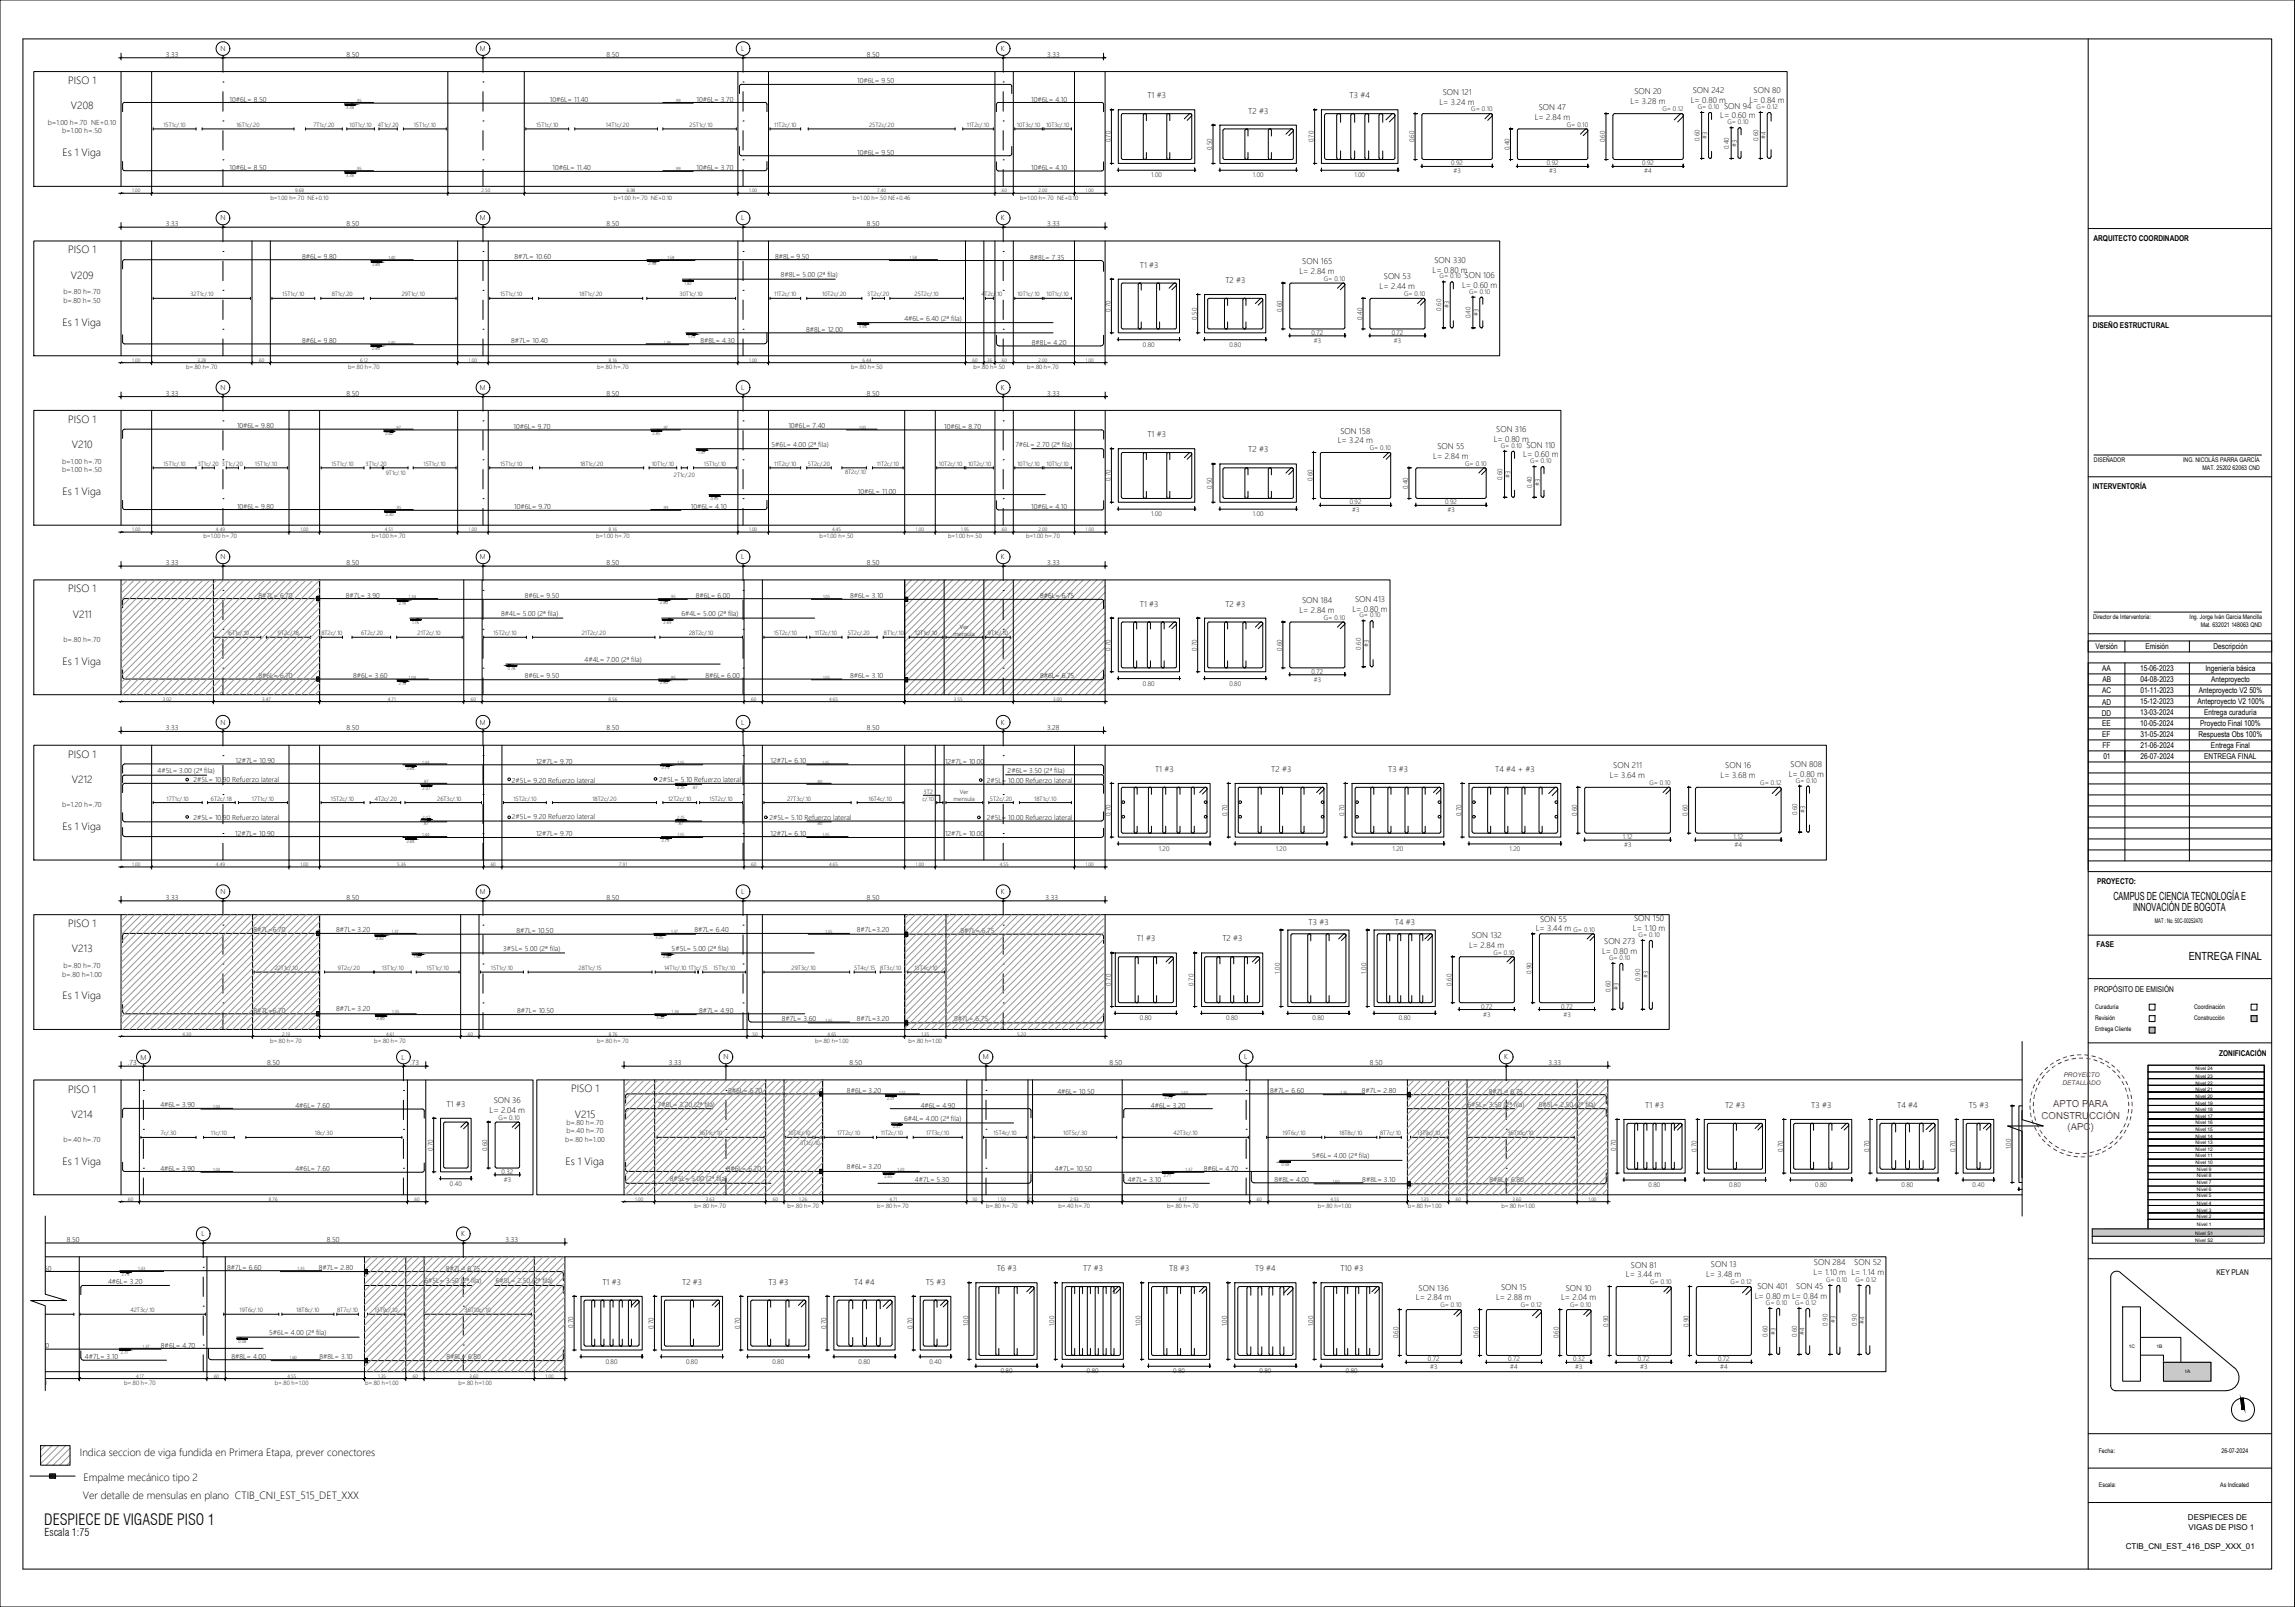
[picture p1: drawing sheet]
<svg xmlns="http://www.w3.org/2000/svg" width="1000mm" height="700mm" viewBox="0 0 1000 700" stroke-linecap="round" stroke-linejoin="round" font-family="sans-serif">
<defs><g id="words">
<text font-size="6.7" x="19.3" y="664">DESPIECE DE VIGASDE PISO 1</text>
<g font-size="4.9">
<text x="921" y="392">CAMPUS DE CIENCIA TECNOLOGÍA E</text>
<text x="929.6" y="396.7">INNOVACIÓN DE BOGOTA</text>
<text x="953.9" y="418.2">ENTREGA FINAL</text>
</g>
<text font-size="4.7" x="19.4" y="669.2">Escala 1:75</text>
<g font-size="4.6">
<text x="29.7" y="36.6">PISO 1</text>
<text x="30.9" y="47.6">V208</text>
<text x="27.3" y="68.1">Es 1 Viga</text>
<text x="29.7" y="110.4">PISO 1</text>
<text x="30.9" y="121.4">V209</text>
<text x="27.3" y="141.9">Es 1 Viga</text>
<text x="29.7" y="184.2">PISO 1</text>
<text x="31.2" y="195.2">V210</text>
<text x="27.3" y="215.7">Es 1 Viga</text>
<text x="29.7" y="258">PISO 1</text>
<text x="31.7" y="269">V211</text>
<text x="27.3" y="289.5">Es 1 Viga</text>
<text x="29.7" y="330">PISO 1</text>
<text x="31.3" y="341.1">V212</text>
<text x="27.3" y="361.5">Es 1 Viga</text>
<text x="29.7" y="403.8">PISO 1</text>
<text x="31.3" y="414.8">V213</text>
<text x="27.3" y="435.3">Es 1 Viga</text>
<text x="29.7" y="475.8">PISO 1</text>
<text x="248.9" y="475.8">PISO 1</text>
<text x="31.2" y="486.9">V214</text>
<text x="250.5" y="486.8">V215</text>
<text x="27.3" y="507.3">Es 1 Viga</text>
<text x="246.5" y="507.3">Es 1 Viga</text>
<text x="34.8" y="634">Indica seccion de viga fundida en Primera Etapa, prever conectores</text>
<text x="36.4" y="644.8">Empalme mecánico tipo 2</text>
<text x="36" y="652.7">Ver detalle de mensulas en plano CTIB_CNI_EST_515_DET_XXX</text>
</g>
<g font-size="4.2" fill="#f00">
<text x="894.8" y="482.2">APTO PARA</text>
<text x="889.7" y="487.2">CONSTRUCCIÓN</text>
<text x="901" y="492.2">(APC)</text>
</g>
<g font-size="3.6">
<text x="628.8" y="41.2">SON 121</text>
<text x="712.3" y="41">SON 20</text>
<text x="737.7" y="40.7">SON 242</text>
<text x="764.2" y="40.7">SON 80</text>
<text x="500" y="42.8">T1 #3</text>
<text x="588.1" y="42.8">T3 #4</text>
<text x="627.3" y="45.5">L= 3.24 m</text>
<text x="670.6" y="47.9">SON 47</text>
<text x="710.5" y="45.3">L= 3.28 m</text>
<text x="736.9" y="44.9">L= 0.80 m</text>
<text x="751.4" y="47.3">SON 94</text>
<text x="762.4" y="44.9">L= 0.84 m</text>
<text x="544" y="49.5">T2 #3</text>
<text x="668.9" y="52.2">L= 2.84 m</text>
<text x="749.7" y="51.6">L= 0.60 m</text>
<text x="496.7" y="116.6">T1 #3</text>
<text x="566.3" y="119.3">L= 2.84 m</text>
<text x="567.5" y="115">SON 165</text>
<text x="624.3" y="118.7">L= 0.80 m</text>
<text x="625.1" y="114.4">SON 330</text>
<text x="534" y="123.2">T2 #3</text>
<text x="601.2" y="126">L= 2.44 m</text>
<text x="603.1" y="121.7">SON 53</text>
<text x="637.2" y="125.4">L= 0.60 m</text>
<text x="638.3" y="121.1">SON 106</text>
<text x="500" y="190.4">T1 #3</text>
<text x="584.1" y="188.9">SON 158</text>
<text x="652.1" y="188.2">SON 316</text>
<text x="544" y="197">T2 #3</text>
<text x="583" y="193.1">L= 3.24 m</text>
<text x="626.4" y="195.5">SON 55</text>
<text x="651" y="192.5">L= 0.80 m</text>
<text x="665.2" y="194.9">SON 110</text>
<text x="624.6" y="199.8">L= 2.84 m</text>
<text x="663.8" y="199.2">L= 0.60 m</text>
<text x="567.4" y="262.7">SON 184</text>
<text x="590.5" y="262.1">SON 413</text>
<text x="496.7" y="264.2">T1 #3</text>
<text x="534" y="264.2">T2 #3</text>
<text x="566.3" y="266.9">L= 2.84 m</text>
<text x="589.4" y="266.3">L= 0.80 m</text>
<text x="703" y="334.7">SON 211</text>
<text x="751.8" y="334.4">SON 16</text>
<text x="780.3" y="334.1">SON 808</text>
<text x="503.3" y="336.2">T1 #3</text>
<text x="554" y="336.2">T2 #3</text>
<text x="604.9" y="336.2">T3 #3</text>
<text x="651.6" y="336.2">T4 #4 + #3</text>
<text x="701.5" y="338.9">L= 3.64 m</text>
<text x="749.8" y="338.7">L= 3.68 m</text>
<text x="779.5" y="338.3">L= 0.80 m</text>
<text x="671.1" y="401.4">SON 55</text>
<text x="712.1" y="401.2">SON 150</text>
<text x="570.3" y="402.7">T3 #3</text>
<text x="607.9" y="402.7">T4 #3</text>
<text x="669.2" y="405.7">L= 3.44 m</text>
<text x="711.6" y="405.5">L= 1.10 m</text>
<text x="495.3" y="410">T1 #3</text>
<text x="532.7" y="410">T2 #3</text>
<text x="640.2" y="412.7">L= 2.84 m</text>
<text x="641.4" y="408.4">SON 132</text>
<text x="699.1" y="411.3">SON 273</text>
<text x="698.2" y="415.5">L= 0.80 m</text>
<text x="194.6" y="482">T1 #3</text>
<text x="213.4" y="484.7">L= 2.04 m</text>
<text x="215.1" y="480.5">SON 36</text>
<text x="717" y="482.5">T1 #3</text>
<text x="751.8" y="482.5">T2 #3</text>
<text x="789.3" y="482.5">T3 #3</text>
<text x="826.8" y="482.6">T4 #4</text>
<text x="857.9" y="482.5">T5 #3</text>
<text x="745.6" y="551.9">SON 13</text>
<text x="790.5" y="551.1">SON 284</text>
<text x="808.1" y="551.2">SON 52</text>
<text x="434.3" y="553.6">T6 #3</text>
<text x="472" y="553.6">T7 #3</text>
<text x="509.6" y="553.6">T8 #3</text>
<text x="547" y="553.6">T9 #4</text>
<text x="584.1" y="553.6">T10 #3</text>
<text x="708.5" y="556.4">L= 3.44 m</text>
<text x="710.7" y="552.1">SON 81</text>
<text x="743.5" y="556.1">L= 3.48 m</text>
<text x="790.3" y="555.4">L= 1.10 m L= 1.14 m</text>
<text x="262.5" y="559.6">T1 #3</text>
<text x="297.3" y="559.6">T2 #3</text>
<text x="334.9" y="559.6">T3 #3</text>
<text x="372.3" y="559.6">T4 #4</text>
<text x="403.4" y="559.6">T5 #3</text>
<text x="618.2" y="562.1">SON 136</text>
<text x="654.1" y="561.9">SON 15</text>
<text x="682.3" y="562.1">SON 10</text>
<text x="765.9" y="561.5">SON 401</text>
<text x="782.8" y="561.5">SON 45</text>
<text x="617.1" y="566.4">L= 2.84 m</text>
<text x="652" y="566.1">L= 2.88 m</text>
<text x="680.3" y="566.4">L= 2.04 m</text>
<text x="764.7" y="565.8">L= 0.80 m L= 0.84 m</text>
</g>
<g font-size="3.5">
<text x="912.3" y="104.9">ARQUITECTO COORDINADOR</text>
<text x="912.1" y="143">DISEÑO ESTRUCTURAL</text>
<text x="912.1" y="213">INTERVENTORÍA</text>
<text x="913.2" y="282.7">Versión</text>
<text x="934.9" y="282.7">Emisión</text>
<text x="964.6" y="282.7">Descripción</text>
<text x="916.1" y="292.3">AA</text>
<text x="932.6" y="292.3">15-06-2023</text>
<text x="961.1" y="292.3">Ingeniería básica</text>
<text x="916.2" y="297.1">AB</text>
<text x="932.7" y="297.1">04-08-2023</text>
<text x="963.6" y="297.1">Anteproyecto</text>
<text x="916.1" y="301.9">AC</text>
<text x="932.7" y="301.9">01-11-2023</text>
<text x="958.3" y="301.9">Anteproyecto V2 50%</text>
<text x="915.9" y="311.7">DD</text>
<text x="916.1" y="307">AD</text>
<text x="932.6" y="306.5">15-12-2023</text>
<text x="932.6" y="311.5">13-03-2024</text>
<text x="957.6" y="306.6">Anteproyecto V2 100%</text>
<text x="960.5" y="311.5">Entrega curaduría</text>
<text x="916.1" y="316.2">EE</text>
<text x="932.6" y="316.2">10-05-2024</text>
<text x="958.8" y="316.2">Proyecto Final 100%</text>
<text x="916.1" y="321">EF</text>
<text x="932.7" y="321">31-05-2024</text>
<text x="958.1" y="321">Respuesta Obs 100%</text>
<text x="916.2" y="325.8">FF</text>
<text x="932.8" y="325.8">21-06-2024</text>
<text x="963.5" y="325.8">Entrega Final</text>
<text x="916.6" y="330.6">01</text>
<text x="932.8" y="330.6">26-07-2024</text>
<text x="960.6" y="330.6">ENTREGA FINAL</text>
<text x="913.8" y="385.1">PROYECTO:</text>
<text x="913.7" y="412.3">FASE</text>
<text x="912.7" y="432.1">PROPÓSITO DE EMISIÓN</text>
<text x="967.1" y="460.1">ZONIFICACIÓN</text>
<text x="966" y="555.5">KEY PLAN</text>
<text x="953.5" y="662.1">DESPIECES DE</text>
<text x="953.7" y="666.3">VIGAS DE PISO 1</text>
<text x="926.3" y="674.8">CTIB_CNI_EST_416_DSP_XXX_01</text>
</g>
<g font-size="3.1">
<text x="96.1" y="22.2">N</text>
<text x="209.2" y="22.2">M</text>
<text x="323" y="22.2">L</text>
<text x="436.2" y="22.2">K</text>
<text x="72.2" y="24.7">3.33</text>
<text x="151" y="24.7">8.50</text>
<text x="264.4" y="24.7">8.50</text>
<text x="377.7" y="24.7">8.50</text>
<text x="456.3" y="24.7">3.33</text>
<text x="373.5" y="36.3">10#6L= 9.50</text>
<text x="100" y="44.2">10#6L= 8.50</text>
<text x="239.6" y="44.5">10#6L= 11.40</text>
<text x="303.6" y="44.2">10#6L= 3.70</text>
<text x="449.4" y="44.2">10#6L= 4.10</text>
<text x="20.8" y="54.3">b=1.00 h=.70 NE+0.10</text>
<text x="27.1" y="58.1">b=1.00 h=.50</text>
<text x="373.5" y="67.4">10#6L= 9.50</text>
<text x="100" y="74.1">10#6L= 8.50</text>
<text x="240.8" y="74.1">10#6L= 11.40</text>
<text x="303.6" y="74.1">10#6L= 3.70</text>
<text x="449.4" y="74.1">10#6L= 4.10</text>
<text x="72.2" y="98.5">3.33</text>
<text x="96.1" y="96">N</text>
<text x="151" y="98.5">8.50</text>
<text x="209.2" y="96">M</text>
<text x="264.4" y="98.5">8.50</text>
<text x="323" y="96">L</text>
<text x="377.7" y="98.5">8.50</text>
<text x="436.2" y="96">K</text>
<text x="456.3" y="98.5">3.33</text>
<text x="131.7" y="112.7">8#6L= 9.80</text>
<text x="224.2" y="113">8#7L= 10.60</text>
<text x="337.7" y="112.6">8#8L= 9.50</text>
<text x="449" y="113">8#8L= 7.35</text>
<text x="340.2" y="120.7">8#8L= 5.00 (2ª fila)</text>
<text x="27.6" y="131.9">b=.80 h=.50</text>
<text x="27.6" y="128.2">b=.80 h=.70</text>
<text x="394.1" y="139.6">4#6L= 6.40 (2ª fila)</text>
<text x="131.7" y="149.5">8#6L= 9.80</text>
<text x="222.7" y="149.5">8#7L= 10.40</text>
<text x="305.2" y="149.5">8#8L= 4.30</text>
<text x="351.3" y="144.5">8#8L= 12.00</text>
<text x="449.7" y="150.3">8#8L= 4.20</text>
<text x="72.2" y="172.3">3.33</text>
<text x="96.1" y="169.9">N</text>
<text x="151" y="172.3">8.50</text>
<text x="209.2" y="169.9">M</text>
<text x="264.4" y="172.3">8.50</text>
<text x="323" y="169.9">L</text>
<text x="377.7" y="172.3">8.50</text>
<text x="436.2" y="169.9">K</text>
<text x="456.3" y="172.3">3.33</text>
<text x="103.3" y="186.5">10#6L= 9.80</text>
<text x="223.8" y="186.8">10#6L= 9.70</text>
<text x="343.6" y="186.5">10#6L= 7.40</text>
<text x="411.5" y="186.8">10#6L= 8.70</text>
<text x="336.3" y="194.5">5#6L= 4.00 (2ª fila)</text>
<text x="442.5" y="194.5">7#6L= 2.70 (2ª fila)</text>
<text x="27.1" y="201.9">b=1.00 h=.70</text>
<text x="27.1" y="205.7">b=1.00 h=.50</text>
<text x="373.9" y="215">10#6L= 11.00</text>
<text x="103.3" y="221.7">10#6L= 9.80</text>
<text x="224.1" y="221.7">10#6L= 9.70</text>
<text x="301.1" y="221.7">10#6L= 4.10</text>
<text x="449.4" y="221.7">10#6L= 4.10</text>
<text x="96.1" y="243.6">N</text>
<text x="209.2" y="243.6">M</text>
<text x="323" y="243.6">L</text>
<text x="436.2" y="243.6">K</text>
<text x="72.2" y="246.1">3.33</text>
<text x="151" y="246.1">8.50</text>
<text x="264.4" y="246.1">8.50</text>
<text x="377.7" y="246.1">8.50</text>
<text x="456.3" y="246.1">3.33</text>
<text x="112.6" y="260.3">8#7L= 6.70</text>
<text x="150.7" y="260.3">8#7L= 3.90</text>
<text x="228.7" y="260.6">8#6L= 9.50</text>
<text x="303.2" y="260.3">8#6L= 6.00</text>
<text x="370.5" y="260.6">8#6L= 3.10</text>
<text x="453.3" y="260.6">8#6L= 6.75</text>
<text x="218.4" y="268.3">8#4L= 5.00 (2ª fila)</text>
<text x="296.9" y="268.3">6#4L= 5.00 (2ª fila)</text>
<text x="27.6" y="279.5">b=.80 h=.70</text>
<text x="254.8" y="288.3">4#4L= 7.00 (2ª fila)</text>
<text x="112.6" y="295.5">8#6L= 6.70</text>
<text x="153.9" y="295.5">8#6L= 3.60</text>
<text x="228.7" y="295.5">8#6L= 9.50</text>
<text x="307.5" y="295.5">8#6L= 6.00</text>
<text x="370.5" y="295.4">8#6L= 3.10</text>
<text x="453.3" y="295.5">8#6L= 6.75</text>
<text x="96.1" y="315.7">N</text>
<text x="209.2" y="315.7">M</text>
<text x="323" y="315.7">L</text>
<text x="436.2" y="315.7">K</text>
<text x="72.2" y="318.1">3.33</text>
<text x="151" y="318.1">8.50</text>
<text x="264.4" y="318.1">8.50</text>
<text x="377.7" y="318.1">8.50</text>
<text x="456.3" y="318.1">3.28</text>
<text x="102.6" y="332.3">12#7L= 10.90</text>
<text x="233.6" y="332.6">12#7L= 9.70</text>
<text x="335.8" y="332.3">12#7L= 6.10</text>
<text x="411.8" y="332.6">12#7L= 10.00</text>
<text x="68.7" y="336.7">4#5L= 3.00 (2ª fila)</text>
<text x="84.3" y="340.6">2#5L= 10.90 Refuerzo lateral</text>
<text x="223.1" y="340.8">2#5L= 9.20 Refuerzo lateral</text>
<text x="287.2" y="340.5">2#5L= 5.10 Refuerzo lateral</text>
<text x="430" y="341.1">2#5L= 10.00 Refuerzo lateral</text>
<text x="439.1" y="336.6">2#6L= 3.50 (2ª fila)</text>
<text x="27.1" y="351.6">b=1.20 h=.70</text>
<text x="84.3" y="357.1">2#5L= 10.90 Refuerzo lateral</text>
<text x="223.1" y="356.9">2#5L= 9.20 Refuerzo lateral</text>
<text x="335.3" y="357">2#5L= 5.10 Refuerzo lateral</text>
<text x="430" y="357">2#5L= 10.00 Refuerzo lateral</text>
<text x="102.5" y="364.1">12#7L= 10.90</text>
<text x="233.6" y="364.1">12#7L= 9.70</text>
<text x="335.8" y="364.1">12#7L= 6.10</text>
<text x="411.8" y="364.1">12#7L= 10.00</text>
<text x="96.1" y="389.5">N</text>
<text x="209.2" y="389.5">M</text>
<text x="323" y="389.5">L</text>
<text x="436.2" y="389.5">K</text>
<text x="72.2" y="391.9">3.33</text>
<text x="151" y="391.9">8.50</text>
<text x="264.4" y="391.9">8.50</text>
<text x="377.7" y="391.9">8.50</text>
<text x="455.6" y="391.9">3.33</text>
<text x="110.4" y="406.1">8#7L=6.70</text>
<text x="146.5" y="406.1">8#7L= 3.20</text>
<text x="225.1" y="406.5">8#7L= 10.50</text>
<text x="302.6" y="406.1">8#7L= 6.40</text>
<text x="373.4" y="406.1">8#7L=3.20</text>
<text x="418.5" y="406.5">8#7L= 6.75</text>
<text x="219.3" y="414.2">3#5L= 5.00 (2ª fila)</text>
<text x="292.7" y="414.2">5#5L= 5.00 (2ª fila)</text>
<text x="27.1" y="425.3">b=.80 h=1.00</text>
<text x="27.6" y="421.6">b=.80 h=.70</text>
<text x="110.4" y="441.3">8#7L=6.70</text>
<text x="146.5" y="440.5">8#7L= 3.20</text>
<text x="225.4" y="441.3">8#7L= 10.50</text>
<text x="304.6" y="441.3">8#7L= 4.90</text>
<text x="340.7" y="444.9">8#7L= 3.60</text>
<text x="373.4" y="444.9">8#7L=3.20</text>
<text x="415.8" y="444.9">8#7L= 6.75</text>
<text x="61.2" y="461.5">M</text>
<text x="175" y="461.5">L</text>
<text x="315.3" y="461.4">N</text>
<text x="428.4" y="461.4">M</text>
<text x="542.2" y="461.4">L</text>
<text x="655.4" y="461.4">K</text>
<text x="55.7" y="463.9">.73</text>
<text x="116.4" y="463.9">8.50</text>
<text x="178.8" y="463.9">.73</text>
<text x="291.4" y="463.9">3.33</text>
<text x="370.2" y="463.9">8.50</text>
<text x="483.6" y="463.9">8.50</text>
<text x="596.9" y="463.9">8.50</text>
<text x="674.8" y="463.9">3.33</text>
<text x="317.3" y="476">8#6L= 6.70</text>
<text x="369.1" y="476">8#6L= 3.20</text>
<text x="460.8" y="476.3">4#6L= 10.50</text>
<text x="553.5" y="476">8#7L= 6.60</text>
<text x="593.5" y="476.1">8#7L= 2.80</text>
<text x="648.8" y="476.3">8#7L= 6.75</text>
<text x="69.9" y="482.3">4#6L= 3.90</text>
<text x="128.8" y="482.6">4#6L= 7.60</text>
<text x="286.7" y="482">7#8L= 3.20 (2ª fila)</text>
<text x="401.2" y="482.4">4#6L= 4.90</text>
<text x="501.6" y="482.4">4#6L= 3.20</text>
<text x="639.4" y="482">6#5L= 3.50 (2ª fila)</text>
<text x="670.6" y="482">6#5L= 2.50 (2ª fila)</text>
<text x="246.8" y="489.8">b=.80 h=.70</text>
<text x="394" y="488.2">6#4L= 4.00 (2ª fila)</text>
<text x="27.6" y="497.3">b=.40 h=.70</text>
<text x="246.3" y="497.3">b=.80 h=1.00</text>
<text x="246.8" y="493.5">b=.40 h=.70</text>
<text x="69.9" y="510">4#6L= 3.90</text>
<text x="128.8" y="510">4#6L= 7.60</text>
<text x="316.8" y="509.9">8#6L= 6.70</text>
<text x="369.1" y="509.2">8#6L= 3.20</text>
<text x="459.7" y="509.9">4#7L= 10.50</text>
<text x="524.6" y="509.9">8#6L= 4.70</text>
<text x="571.8" y="504.5">5#6L= 4.00 (2ª fila)</text>
<text x="291.9" y="514.5">8#5L= 5.00 (2ª fila)</text>
<text x="398.7" y="515">4#7L= 5.30</text>
<text x="491.5" y="515">4#7L= 3.10</text>
<text x="555.4" y="515">8#8L= 4.00</text>
<text x="593.7" y="515">8#8L= 3.10</text>
<text x="649.1" y="515">8#8L= 6.80</text>
<text x="87.8" y="538.5">L</text>
<text x="201" y="538.5">K</text>
<text x="29.1" y="540.9">8.50</text>
<text x="142.5" y="540.9">8.50</text>
<text x="220.3" y="540.9">3.33</text>
<text x="6.3" y="553.4">4#6L= 10.50</text>
<text x="99" y="553">8#7L= 6.60</text>
<text x="139" y="553.2">8#7L= 2.80</text>
<text x="194.4" y="553.4">8#7L= 6.75</text>
<text x="47.1" y="559.4">4#6L= 3.20</text>
<text x="185" y="559">6#5L= 3.50 (2ª fila)</text>
<text x="216.1" y="559">6#5L= 2.50 (2ª fila)</text>
<text x="117.3" y="581.5">5#6L= 4.00 (2ª fila)</text>
<text x="5.3" y="587">4#7L= 10.50</text>
<text x="70.1" y="587">8#6L= 4.70</text>
<text x="37" y="592">4#7L= 3.10</text>
<text x="100.9" y="592">8#8L= 4.00</text>
<text x="139.2" y="592">8#8L= 3.10</text>
<text x="194.6" y="592">8#8L= 6.80</text>
</g>
<g font-size="2.9">
<text x="739.9" y="47.4">G= 0.10</text>
<text x="765.5" y="47.4">G= 0.12</text>
<text x="641.2" y="48.5">G= 0.10</text>
<text x="724.5" y="48.3">G= 0.12</text>
<text x="682.8" y="55.2">G= 0.10</text>
<text x="752.8" y="54.1">G= 0.10</text>
<text x="483.9" y="62" transform="rotate(-90 483.9 62)">0.70</text>
<text x="528.2" y="65.4" transform="rotate(-90 528.2 65.4)">0.50</text>
<text x="572.4" y="62" transform="rotate(-90 572.4 62)">0.70</text>
<text x="616.2" y="62" transform="rotate(-90 616.2 62)">0.60</text>
<text x="657.8" y="65.4" transform="rotate(-90 657.8 65.4)">0.40</text>
<text x="699.4" y="62" transform="rotate(-90 699.4 62)">0.60</text>
<text x="740.6" y="61.6" transform="rotate(-90 740.6 61.6)">0.60</text>
<text x="744" y="60.6" transform="rotate(-90 744 60.6)">#3</text>
<text x="753.4" y="64.9" transform="rotate(-90 753.4 64.9)">0.40</text>
<text x="756.9" y="63.9" transform="rotate(-90 756.9 63.9)">#3</text>
<text x="766.1" y="61.6" transform="rotate(-90 766.1 61.6)">0.60</text>
<text x="769.6" y="60.6" transform="rotate(-90 769.6 60.6)">#4</text>
<text x="501.7" y="77.2">1.00</text>
<text x="546" y="77.2">1.00</text>
<text x="590.2" y="77.2">1.00</text>
<text x="632.5" y="72.1">0.92</text>
<text x="633.4" y="75.5">#3</text>
<text x="674.1" y="72.1">0.92</text>
<text x="675" y="75.5">#3</text>
<text x="715.7" y="72.1">0.92</text>
<text x="716.5" y="75.5">#4</text>
<text x="576.9" y="122.3">G= 0.10</text>
<text x="627.3" y="121.3">G= 0.10</text>
<text x="611.8" y="129">G= 0.10</text>
<text x="640.2" y="127.9">G= 0.10</text>
<text x="483.9" y="135.8" transform="rotate(-90 483.9 135.8)">0.70</text>
<text x="558.6" y="135.9" transform="rotate(-90 558.6 135.9)">0.60</text>
<text x="628" y="135.4" transform="rotate(-90 628 135.4)">0.60</text>
<text x="631.5" y="134.3" transform="rotate(-90 631.5 134.3)">#3</text>
<text x="644.3" y="137.6" transform="rotate(-90 644.3 137.6)">#3</text>
<text x="521.5" y="139.2" transform="rotate(-90 521.5 139.2)">0.50</text>
<text x="593.6" y="139.2" transform="rotate(-90 593.6 139.2)">0.40</text>
<text x="640.9" y="138.7" transform="rotate(-90 640.9 138.7)">0.40</text>
<text x="571.5" y="145.9">0.72</text>
<text x="572.5" y="149.3">#3</text>
<text x="606.5" y="145.9">0.72</text>
<text x="607.4" y="149.3">#3</text>
<text x="498.1" y="151">0.80</text>
<text x="535.7" y="151">0.80</text>
<text x="596.9" y="196.1">G= 0.10</text>
<text x="654" y="195">G= 0.10</text>
<text x="638.5" y="202.8">G= 0.10</text>
<text x="666.9" y="201.7">G= 0.10</text>
<text x="483.9" y="209.6" transform="rotate(-90 483.9 209.6)">0.70</text>
<text x="572" y="209.6" transform="rotate(-90 572 209.6)">0.60</text>
<text x="654.7" y="209.1" transform="rotate(-90 654.7 209.1)">0.60</text>
<text x="658.2" y="208.1" transform="rotate(-90 658.2 208.1)">#3</text>
<text x="528.2" y="213" transform="rotate(-90 528.2 213)">0.50</text>
<text x="613.5" y="213" transform="rotate(-90 613.5 213)">0.40</text>
<text x="667.6" y="212.5" transform="rotate(-90 667.6 212.5)">0.40</text>
<text x="671" y="211.5" transform="rotate(-90 671 211.5)">#3</text>
<text x="588.2" y="219.6">0.92</text>
<text x="629.8" y="219.6">0.92</text>
<text x="501.7" y="224.8">1.00</text>
<text x="546" y="224.8">1.00</text>
<text x="589.2" y="223.1">#3</text>
<text x="630.8" y="223.1">#3</text>
<text x="576.9" y="269.9">G= 0.10</text>
<text x="592.4" y="268.9">G= 0.10</text>
<text x="596.5" y="282" transform="rotate(-90 596.5 282)">#3</text>
<text x="483.9" y="283.4" transform="rotate(-90 483.9 283.4)">0.70</text>
<text x="521.5" y="283.4" transform="rotate(-90 521.5 283.4)">0.70</text>
<text x="558.6" y="283.5" transform="rotate(-90 558.6 283.5)">0.60</text>
<text x="593.1" y="283" transform="rotate(-90 593.1 283)">0.60</text>
<text x="571.5" y="293.5">0.72</text>
<text x="498.1" y="298.6">0.80</text>
<text x="535.7" y="298.6">0.80</text>
<text x="572.5" y="296.9">#3</text>
<text x="718.8" y="341.9">G= 0.10</text>
<text x="767.1" y="341.7">G= 0.12</text>
<text x="782.6" y="340.8">G= 0.10</text>
<text x="786.7" y="354" transform="rotate(-90 786.7 354)">#3</text>
<text x="483.9" y="355.4" transform="rotate(-90 483.9 355.4)">0.70</text>
<text x="534.8" y="355.4" transform="rotate(-90 534.8 355.4)">0.70</text>
<text x="585.8" y="355.4" transform="rotate(-90 585.8 355.4)">0.70</text>
<text x="636.7" y="355.4" transform="rotate(-90 636.7 355.4)">0.70</text>
<text x="687.2" y="355.4" transform="rotate(-90 687.2 355.4)">0.60</text>
<text x="735.4" y="355.4" transform="rotate(-90 735.4 355.4)">0.60</text>
<text x="783.2" y="355" transform="rotate(-90 783.2 355)">0.60</text>
<text x="707.2" y="365.5">1.12</text>
<text x="755.5" y="365.5">1.12</text>
<text x="505" y="370.6">1.20</text>
<text x="556" y="370.6">1.20</text>
<text x="606.9" y="370.6">1.20</text>
<text x="657.8" y="370.6">1.20</text>
<text x="707.7" y="368.9">#3</text>
<text x="755.9" y="368.9">#4</text>
<text x="685.7" y="405.7">G= 0.10</text>
<text x="714.1" y="408.1">G= 0.10</text>
<text x="650.8" y="415.7">G= 0.10</text>
<text x="701.2" y="418.1">G= 0.10</text>
<text x="557.8" y="424" transform="rotate(-90 557.8 424)">1.00</text>
<text x="595.4" y="424" transform="rotate(-90 595.4 424)">1.00</text>
<text x="667.4" y="424.3" transform="rotate(-90 667.4 424.3)">0.90</text>
<text x="484.1" y="429.2" transform="rotate(-90 484.1 429.2)">0.70</text>
<text x="520.1" y="429.2" transform="rotate(-90 520.1 429.2)">0.70</text>
<text x="632.5" y="429.3" transform="rotate(-90 632.5 429.3)">0.60</text>
<text x="705.4" y="431.1" transform="rotate(-90 705.4 431.1)">#3</text>
<text x="714.8" y="427.2" transform="rotate(-90 714.8 427.2)">0.90</text>
<text x="718.2" y="426.1" transform="rotate(-90 718.2 426.1)">#3</text>
<text x="701.9" y="432.2" transform="rotate(-90 701.9 432.2)">0.60</text>
<text x="645.4" y="439.3">0.72</text>
<text x="646.4" y="442.7">#3</text>
<text x="680.3" y="439.3">0.72</text>
<text x="681.3" y="442.7">#3</text>
<text x="496.8" y="444.4">0.80</text>
<text x="534.4" y="444.4">0.80</text>
<text x="572" y="444.4">0.80</text>
<text x="609.6" y="444.4">0.80</text>
<text x="217.3" y="487.7">G= 0.10</text>
<text x="188.6" y="501.2" transform="rotate(-90 188.6 501.2)">0.70</text>
<text x="212.3" y="501.3" transform="rotate(-90 212.3 501.3)">0.60</text>
<text x="704.2" y="501.2" transform="rotate(-90 704.2 501.2)">0.70</text>
<text x="739.3" y="501.8" transform="rotate(-90 739.3 501.8)">0.70</text>
<text x="776.9" y="501.8" transform="rotate(-90 776.9 501.8)">0.70</text>
<text x="814.5" y="501.8" transform="rotate(-90 814.5 501.8)">0.70</text>
<text x="852.1" y="501.8" transform="rotate(-90 852.1 501.8)">0.70</text>
<text x="876.3" y="500.6" transform="rotate(-90 876.3 500.6)">1.00</text>
<text x="218.6" y="511.3">0.32</text>
<text x="219.5" y="514.7">#3</text>
<text x="196.1" y="516.4">0.40</text>
<text x="718.4" y="516.9">0.80</text>
<text x="753.5" y="516.9">0.80</text>
<text x="791.1" y="516.9">0.80</text>
<text x="828.7" y="516.9">0.80</text>
<text x="859.6" y="516.9">0.40</text>
<text x="719.1" y="559.4">G= 0.10</text>
<text x="754.2" y="559.2">G= 0.12</text>
<text x="795.8" y="558.3">G= 0.10</text>
<text x="808.6" y="558.3">G= 0.12</text>
<text x="627.7" y="569.4">G= 0.10</text>
<text x="662.7" y="569.1">G= 0.12</text>
<text x="684.2" y="569.4">G= 0.10</text>
<text x="769.6" y="568.3">G= 0.10</text>
<text x="782.4" y="568.3">G= 0.12</text>
<text x="249.7" y="578.3" transform="rotate(-90 249.7 578.3)">0.70</text>
<text x="284.8" y="578.8" transform="rotate(-90 284.8 578.8)">0.70</text>
<text x="322.4" y="578.8" transform="rotate(-90 322.4 578.8)">0.70</text>
<text x="360" y="578.8" transform="rotate(-90 360 578.8)">0.70</text>
<text x="397.6" y="578.8" transform="rotate(-90 397.6 578.8)">0.70</text>
<text x="421.9" y="577.7" transform="rotate(-90 421.9 577.7)">1.00</text>
<text x="459.4" y="577.7" transform="rotate(-90 459.4 577.7)">1.00</text>
<text x="497" y="577.7" transform="rotate(-90 497 577.7)">1.00</text>
<text x="534.7" y="577.7" transform="rotate(-90 534.7 577.7)">1.00</text>
<text x="572.3" y="577.7" transform="rotate(-90 572.3 577.7)">1.00</text>
<text x="700.8" y="577.9" transform="rotate(-90 700.8 577.9)">0.90</text>
<text x="735.8" y="577.9" transform="rotate(-90 735.8 577.9)">0.90</text>
<text x="773.7" y="581.4" transform="rotate(-90 773.7 581.4)">#3</text>
<text x="786.4" y="581.5" transform="rotate(-90 786.4 581.5)">#4</text>
<text x="796.5" y="577.4" transform="rotate(-90 796.5 577.4)">0.90</text>
<text x="799.9" y="576.4" transform="rotate(-90 799.9 576.4)">#3</text>
<text x="809.2" y="577.4" transform="rotate(-90 809.2 577.4)">0.90</text>
<text x="812.6" y="576.5" transform="rotate(-90 812.6 576.5)">#4</text>
<text x="609.3" y="582.9" transform="rotate(-90 609.3 582.9)">0.60</text>
<text x="644.3" y="582.9" transform="rotate(-90 644.3 582.9)">0.60</text>
<text x="679.2" y="582.9" transform="rotate(-90 679.2 582.9)">0.60</text>
<text x="770.3" y="582.4" transform="rotate(-90 770.3 582.4)">0.60</text>
<text x="783" y="582.4" transform="rotate(-90 783 582.4)">0.60</text>
<text x="263.9" y="594">0.80</text>
<text x="299" y="594">0.80</text>
<text x="336.6" y="594">0.80</text>
<text x="374.2" y="594">0.80</text>
<text x="405.1" y="594">0.40</text>
<text x="622.3" y="592.9">0.72</text>
<text x="657.2" y="592.9">0.72</text>
<text x="685.5" y="592.9">0.32</text>
<text x="713.8" y="592.9">0.72</text>
<text x="748.7" y="592.9">0.72</text>
<text x="436.1" y="598.1">0.80</text>
<text x="473.7" y="598.1">0.80</text>
<text x="511.3" y="598.1">0.80</text>
<text x="548.9" y="598.1">0.80</text>
<text x="586.5" y="598.1">0.80</text>
<text x="623.3" y="596.4">#3</text>
<text x="658.1" y="596.4">#4</text>
<text x="686.5" y="596.4">#3</text>
<text x="714.8" y="596.4">#3</text>
<text x="749.6" y="596.4">#4</text>
</g>
<g font-size="2.8">
<text x="912.5" y="201">DISEÑADOR</text>
<text x="951.4" y="201.3">ING. NICOLÁS PARRA GARCÍA</text>
<text x="959.8" y="204.5">MAT. 25202 62063 CND</text>
<text x="912.1" y="269.4">Director de Interventoria:</text>
<text x="954.2" y="269.6">Ing. Jorge Iván Garcia Mancilla</text>
<text x="959" y="272.9">Mat. 632021 148063 QND</text>
<text x="939" y="402.1">MAT : No. 50C-00252470</text>
<text x="913.1" y="439.3">Curaduría</text>
<text x="956.1" y="439.3">Coordinación</text>
<text x="913" y="444.3">Revisión</text>
<text x="913" y="449.2">Entrega Cliente</text>
<text x="956.1" y="444.3">Construcción</text>
<text x="914.6" y="632.8">Fecha:</text>
<text x="968.1" y="632.8">26-07-2024</text>
<text x="914.7" y="647.5">Escala:</text>
<text x="967.5" y="647.7">As Indicated</text>
</g>
<g font-size="2.8" fill="#f00">
<text x="898.9" y="472.5">DETALLADO</text>
<text x="899.3" y="469.2">PROYECTO</text>
</g>
<g font-size="2.7">
<text x="71.2" y="55.3">15T1c/.10</text>
<text x="103" y="55.3">16T1c/.20</text>
<text x="136.6" y="55.3">7T1c/.20</text>
<text x="152.3" y="55.3">10T1c/.10</text>
<text x="164.6" y="55.3">4T1c/.20</text>
<text x="180.3" y="55.3">15T1c/.10</text>
<text x="233.6" y="55.3">15T1c/.10</text>
<text x="264.1" y="55.3">14T1c/.20</text>
<text x="300.5" y="55.3">25T1c/.10</text>
<text x="337.4" y="55.3">11T2c/.10</text>
<text x="378.8" y="55.3">25T2c/.20</text>
<text x="421.4" y="55.3">11T2c/.10</text>
<text x="443.2" y="55.3">10T3c/.10</text>
<text x="455.8" y="55.3">10T3c/.10</text>
<text x="117.9" y="86.9">b=1.00 h=.70 NE+0.10</text>
<text x="267.5" y="86.9">b=1.00 h=.70 NE+0.10</text>
<text x="371.6" y="86.9">b=1.00 h=.50 NE+0.46</text>
<text x="444.5" y="86.9">b=1.00 h=.70 NE+0.10</text>
<text x="83" y="129.1">32T1c/.10</text>
<text x="123" y="129.1">15T1c/.10</text>
<text x="144.6" y="129.1">8T1c/.20</text>
<text x="175" y="129.1">29T1c/.10</text>
<text x="217.9" y="129.1">15T1c/.10</text>
<text x="252.4" y="129.1">18T1c/.20</text>
<text x="296.2" y="129.1">30T1c/.10</text>
<text x="337.4" y="129.1">11T2c/.10</text>
<text x="358.3" y="129.1">10T2c/.20</text>
<text x="378" y="129.1">3T2c/.20</text>
<text x="398.6" y="129.1">25T2c/.10</text>
<text x="427.7" y="129.1">4T2c/.10</text>
<text x="443.4" y="129.1">10T1c/.10</text>
<text x="456.1" y="129.1">10T1c/.10</text>
<text x="81.1" y="160.7">b=.80 h=.70</text>
<text x="151.7" y="160.7">b=.80 h=.70</text>
<text x="260.3" y="160.7">b=.80 h=.70</text>
<text x="370.9" y="160.7">b=.80 h=.50</text>
<text x="424.3" y="160.7">b=.80 h=.50</text>
<text x="447.7" y="160.7">b=.80 h=.70</text>
<text x="71.2" y="203">15T1c/.10</text>
<text x="86.1" y="203">3T1c/.20</text>
<text x="96.7" y="203">3T1c/.20</text>
<text x="111.1" y="203">15T1c/.10</text>
<text x="144.4" y="203">15T1c/.10</text>
<text x="159.3" y="203">3T1c/.20</text>
<text x="184.6" y="203">15T1c/.10</text>
<text x="217.9" y="203">15T1c/.10</text>
<text x="252.8" y="203">18T1c/.20</text>
<text x="284.1" y="203">10T1c/.10</text>
<text x="306.7" y="203">15T1c/.10</text>
<text x="337.4" y="203">11T2c/.10</text>
<text x="352.1" y="203">5T2c/.20</text>
<text x="382.1" y="203">11T2c/.10</text>
<text x="409.2" y="203">10T2c/.10</text>
<text x="421.9" y="203">10T2c/.10</text>
<text x="443.4" y="203">10T1c/.10</text>
<text x="456.1" y="203">10T1c/.10</text>
<text x="168.1" y="206.8">9T1c/.10</text>
<text x="293.7" y="207.7">2T1c/.20</text>
<text x="368.3" y="206.5">8T2c/.10</text>
<text x="88.6" y="234.5">b=1.00 h=.70</text>
<text x="162" y="234.5">b=1.00 h=.70</text>
<text x="259.8" y="234.5">b=1.00 h=.70</text>
<text x="357.2" y="234.5">b=1.00 h=.50</text>
<text x="413.2" y="234.5">b=1.00 h=.50</text>
<text x="447.2" y="234.5">b=1.00 h=.70</text>
<text x="418.3" y="273.8">Ver</text>
<text x="98.8" y="276.7">16T1c/.10</text>
<text x="121.1" y="276.7">9T2c/.18</text>
<text x="140" y="276.7">8T2c/.10</text>
<text x="157.4" y="276.7">6T2c/.20</text>
<text x="182" y="276.7">21T2c/.10</text>
<text x="215.1" y="276.7">15T2c/.10</text>
<text x="253.5" y="276.7">21T2c/.20</text>
<text x="300.3" y="276.7">28T2c/.10</text>
<text x="337.2" y="276.7">15T2c/.10</text>
<text x="355" y="276.7">11T2c/.10</text>
<text x="369.4" y="276.7">5T2c/.20</text>
<text x="385.2" y="276.7">8T1c/.10</text>
<text x="398.7" y="276.7">12T1c/.10</text>
<text x="415.6" y="277">mensula</text>
<text x="430.5" y="276.7">9T1c/.10</text>
<text x="402.5" y="345.6">3T2</text>
<text x="418.3" y="345.8">Ver</text>
<text x="72.6" y="348.8">17T1c/.10</text>
<text x="91.9" y="348.8">6T2c/.18</text>
<text x="109.8" y="348.8">17T1c/.10</text>
<text x="144.2" y="348.8">15T2c/.10</text>
<text x="163.3" y="348.8">4T2c/.20</text>
<text x="190.5" y="348.8">26T3c/.10</text>
<text x="223.7" y="348.8">15T2c/.10</text>
<text x="258.2" y="348.8">18T2c/.20</text>
<text x="291.2" y="348.8">12T2c/.10</text>
<text x="309.2" y="348.8">15T2c/.10</text>
<text x="343" y="348.8">27T3c/.10</text>
<text x="378.5" y="348.8">16T4c/.10</text>
<text x="402" y="348.8">c/.10</text>
<text x="415.6" y="349.1">mensula</text>
<text x="431.4" y="348.8">5T2c/.20</text>
<text x="450.7" y="348.8">18T1c/.10</text>
<text x="119.7" y="422.6">22T1c/.10</text>
<text x="147.3" y="422.6">9T2c/.20</text>
<text x="166.3" y="422.6">13T1c/.10</text>
<text x="185.9" y="422.6">15T1c/.10</text>
<text x="213.9" y="422.6">15T1c/.10</text>
<text x="252.1" y="422.6">28T1c/.15</text>
<text x="289.4" y="422.6">14T1c/.10</text>
<text x="300.1" y="422.6">1T1c/.15</text>
<text x="310.7" y="422.6">15T1c/.10</text>
<text x="345" y="422.6">29T3c/.10</text>
<text x="372.3" y="422.6">5T4c/.15</text>
<text x="383.6" y="422.6">8T3c/.10</text>
<text x="398.5" y="422.6">13T4c/.10</text>
<text x="117.8" y="454.1">b=.80 h=.70</text>
<text x="163.1" y="454.1">b=.80 h=.70</text>
<text x="260.3" y="454.1">b=.80 h=.70</text>
<text x="355.2" y="454.1">b=.80 h=1.00</text>
<text x="395.9" y="454.1">b=.80 h=1.00</text>
<text x="70" y="494.6">7c/.30</text>
<text x="91.9" y="494.6">11c/.10</text>
<text x="137.2" y="494.6">18c/.30</text>
<text x="304.6" y="494.6">36T1c/.10</text>
<text x="343.5" y="494.6">10T1c/.10</text>
<text x="364.8" y="494.6">17T2c/.10</text>
<text x="383.8" y="494.6">11T2c/.10</text>
<text x="403.6" y="494.6">17T3c/.10</text>
<text x="432.9" y="494.6">15T4c/.10</text>
<text x="463.4" y="494.6">10T5c/.30</text>
<text x="511.4" y="494.6">42T3c/.10</text>
<text x="558.9" y="494.6">19T6c/.10</text>
<text x="583.6" y="494.6">18T8c/.10</text>
<text x="601.4" y="494.6">8T7c/.10</text>
<text x="617.6" y="494.6">13T9c/.10</text>
<text x="656.9" y="494.6">36T10c/.10</text>
<text x="348.7" y="498.5">3T1c/.10</text>
<text x="302.6" y="526.1">b=.80 h=.70</text>
<text x="343.2" y="526.1">b=.80 h=.70</text>
<text x="382.3" y="526.1">b=.80 h=.70</text>
<text x="429.7" y="526.1">b=.80 h=.70</text>
<text x="461.3" y="526.1">b=.40 h=.70</text>
<text x="508.6" y="526.1">b=.80 h=.70</text>
<text x="574.3" y="526.1">b=.80 h=1.00</text>
<text x="613.6" y="526.1">b=.80 h=1.00</text>
<text x="654.3" y="526.1">b=.80 h=1.00</text>
<text x="56.9" y="571.6">42T3c/.10</text>
<text x="104.4" y="571.6">19T6c/.10</text>
<text x="129.1" y="571.6">18T8c/.10</text>
<text x="146.9" y="571.6">8T7c/.10</text>
<text x="163.2" y="571.6">13T9c/.10</text>
<text x="202.4" y="571.6">36T10c/.10</text>
<text x="6.8" y="603.2">b=.40 h=.70</text>
<text x="54.1" y="603.2">b=.80 h=.70</text>
<text x="119.8" y="603.2">b=.80 h=1.00</text>
<text x="159.1" y="603.2">b=.80 h=1.00</text>
<text x="199.8" y="603.2">b=.80 h=1.00</text>
</g>
<g font-size="2.2">
<text x="57.7" y="83.8">1.00</text>
<text x="128.7" y="83.8">9.68</text>
<text x="209.9" y="83.8">2.50</text>
<text x="273.1" y="83.8">6.98</text>
<text x="326.5" y="83.8">1.00</text>
<text x="382.3" y="83.8">7.40</text>
<text x="436.2" y="83.8">.60</text>
<text x="452.6" y="83.8">2.00</text>
<text x="473.2" y="83.8">1.00</text>
<text x="57.7" y="157.6">1.00</text>
<text x="86" y="157.6">3.28</text>
<text x="112.4" y="157.6">.60</text>
<text x="156.9" y="157.6">6.12</text>
<text x="204.3" y="157.6">1.00</text>
<text x="265.4" y="157.6">8.16</text>
<text x="326.5" y="157.6">1.00</text>
<text x="375.8" y="157.6">6.44</text>
<text x="423.4" y="157.6">.60</text>
<text x="429.8" y="157.6">.36</text>
<text x="436.2" y="157.6">.60</text>
<text x="452.6" y="157.6">2.00</text>
<text x="473.2" y="157.6">1.00</text>
<text x="57.7" y="231.4">1.00</text>
<text x="94.1" y="231.4">4.49</text>
<text x="130.9" y="231.4">1.00</text>
<text x="167.7" y="231.4">4.51</text>
<text x="204.3" y="231.4">1.00</text>
<text x="265.4" y="231.4">8.16</text>
<text x="326.5" y="231.4">1.00</text>
<text x="362.7" y="231.4">4.45</text>
<text x="399.2" y="231.4">1.00</text>
<text x="418.8" y="231.4">1.95</text>
<text x="436.2" y="231.4">.60</text>
<text x="452.6" y="231.4">2.00</text>
<text x="473.2" y="231.4">1.00</text>
<text x="71" y="305.2">3.02</text>
<text x="114.2" y="305.2">3.47</text>
<text x="169" y="305.2">4.71</text>
<text x="204.7" y="305.2">.60</text>
<text x="265.2" y="305.2">8.56</text>
<text x="326.9" y="305.2">.60</text>
<text x="361.4" y="305.2">4.65</text>
<text x="415.7" y="305.2">3.55</text>
<text x="459" y="305.2">3.00</text>
<text x="57.7" y="377.2">1.00</text>
<text x="94.1" y="377.2">4.49</text>
<text x="130.9" y="377.2">1.00</text>
<text x="173.1" y="377.2">5.36</text>
<text x="213.4" y="377.2">.60</text>
<text x="269.8" y="377.2">7.91</text>
<text x="326.9" y="377.2">.60</text>
<text x="361.4" y="377.2">4.65</text>
<text x="399.2" y="377.2">1.00</text>
<text x="435.7" y="377.2">4.55</text>
<text x="473.2" y="377.2">1.00</text>
<text x="79.5" y="451">4.30</text>
<text x="122.9" y="451">2.19</text>
<text x="168.3" y="451">4.61</text>
<text x="203.4" y="451">.60</text>
<text x="265.3" y="451">8.76</text>
<text x="327.5" y="451">.50</text>
<text x="360.7" y="451">4.65</text>
<text x="401.5" y="451">1.35</text>
<text x="443.3" y="451">5.20</text>
<text x="55.4" y="523">.60</text>
<text x="117.2" y="523">8.76</text>
<text x="180.2" y="523">.60</text>
<text x="276.9" y="523">1.00</text>
<text x="307.6" y="523">3.63</text>
<text x="336.3" y="523">.60</text>
<text x="348.3" y="523">1.26</text>
<text x="387.6" y="523">4.71</text>
<text x="423.2" y="523">.50</text>
<text x="434.9" y="523">1.50</text>
<text x="447.8" y="523">.15</text>
<text x="466.3" y="523">2.93</text>
<text x="513.8" y="523">4.17</text>
<text x="547.2" y="523">.60</text>
<text x="579.8" y="523">4.55</text>
<text x="619.3" y="523">1.35</text>
<text x="633.9" y="523">.60</text>
<text x="659.1" y="523">3.60</text>
<text x="692.2" y="523">1.00</text>
<text x="59.3" y="600.1">4.17</text>
<text x="92.8" y="600.1">.60</text>
<text x="125.3" y="600.1">4.55</text>
<text x="164.8" y="600.1">1.35</text>
<text x="179.5" y="600.1">.60</text>
<text x="204.6" y="600.1">3.60</text>
<text x="237.7" y="600.1">1.00</text>
</g>
<g font-size="2.1">
<text x="956.8" y="466.2">Nivel 24</text>
<text x="956.8" y="472.4">Nivel 22</text>
<text x="956.8" y="469.3">Nivel 23</text>
<text x="956.8" y="478.1">Nivel 20</text>
<text x="956.8" y="475.2">Nivel 21</text>
<text x="956.8" y="483.9">Nivel 18</text>
<text x="956.8" y="481.1">Nivel 19</text>
<text x="956.8" y="489.6">Nivel 16</text>
<text x="956.8" y="487">Nivel 17</text>
<text x="956.8" y="495.4">Nivel 14</text>
<text x="956.8" y="492.4">Nivel 15</text>
<text x="956.8" y="501.4">Nivel 12</text>
<text x="956.8" y="498.4">Nivel 13</text>
<text x="956.8" y="507">Nivel 10</text>
<text x="956.8" y="504">Nivel 11</text>
<text x="957.4" y="515.7">Nivel 7</text>
<text x="957.4" y="512.8">Nivel 8</text>
<text x="957.4" y="510.2">Nivel 9</text>
<text x="957.4" y="521.4">Nivel 5</text>
<text x="957.4" y="518.9">Nivel 6</text>
<text x="957.4" y="527.7">Nivel 3</text>
<text x="957.4" y="524.7">Nivel 4</text>
<text x="957.4" y="530.7">Nivel 2</text>
<text x="956.7" y="537.9">Nivel S1</text>
<text x="957.4" y="534.1">Nivel 1</text>
<text x="956.7" y="540.7">Nivel S2</text>
<text x="927.7" y="587.1">1C</text>
<text x="939.8" y="587.1">1B</text>
<text x="952" y="598.1">1A</text>
</g>
<g font-size="1.9">
<text x="150.9" y="47.3">3.38</text>
<text x="155.2" y="44.5">.95</text>
<text x="294.3" y="44.5">.99</text>
<text x="150.9" y="77.1">3.38</text>
<text x="155.2" y="74.2">.95</text>
<text x="294.3" y="74.2">.99</text>
<text x="169.2" y="113">1.40</text>
<text x="290.8" y="113">1.58</text>
<text x="396.5" y="113">1.58</text>
<text x="162.3" y="115.8">2.84</text>
<text x="282.7" y="115.5">2.98</text>
<text x="298.3" y="124">1.82</text>
<text x="374.3" y="142.9">3.54</text>
<text x="169.2" y="149.6">1.40</text>
<text x="289.3" y="149.6">1.39</text>
<text x="299.8" y="147.4">1.70</text>
<text x="162.2" y="152.5">2.85</text>
<text x="167.9" y="189.6">2.42</text>
<text x="172.4" y="186.7">.97</text>
<text x="284.4" y="189.3">2.85</text>
<text x="288.8" y="186.7">.97</text>
<text x="374.4" y="186.7">1.00</text>
<text x="304.3" y="197.8">1.37</text>
<text x="172.6" y="221.8">.95</text>
<text x="288.9" y="221.8">.99</text>
<text x="309.7" y="217.8">0.95</text>
<text x="168.2" y="224.6">2.40</text>
<text x="173.8" y="263.5">2.19</text>
<text x="178.2" y="260.6">1.34</text>
<text x="287.7" y="263.2">2.80</text>
<text x="292" y="260.6">.95</text>
<text x="358.7" y="260.6">1.05</text>
<text x="179.6" y="271.6">1.76</text>
<text x="289.2" y="271.6">2.69</text>
<text x="221.3" y="291.6">0.78</text>
<text x="173.8" y="298.5">2.19</text>
<text x="178.2" y="295.6">1.04</text>
<text x="287.7" y="298.1">2.80</text>
<text x="292" y="295.6">.95</text>
<text x="358.7" y="295.6">1.05</text>
<text x="177.2" y="335.5">2.64</text>
<text x="184" y="332.6">1.44</text>
<text x="288.4" y="335.1">2.75</text>
<text x="295.2" y="332.6">1.35</text>
<text x="358.4" y="332.6">1.35</text>
<text x="184.4" y="341.1">.87</text>
<text x="356" y="341.1">.80</text>
<text x="184.1" y="343.9">2.07</text>
<text x="295.1" y="343.6">2.25</text>
<text x="301.7" y="343.5">.87</text>
<text x="184.1" y="356.5">2.07</text>
<text x="184.4" y="359.4">.87</text>
<text x="295.1" y="356.9">2.25</text>
<text x="295.4" y="359.4">.87</text>
<text x="356" y="359.4">.80</text>
<text x="184" y="364.3">1.44</text>
<text x="295.2" y="364.3">1.35</text>
<text x="358.4" y="364.3">1.35</text>
<text x="177.2" y="367.1">2.64</text>
<text x="288.4" y="366.8">2.75</text>
<text x="170.7" y="406.4">1.37</text>
<text x="292.5" y="406.4">1.37</text>
<text x="359.7" y="406.4">1.35</text>
<text x="164" y="409.3">2.82</text>
<text x="285.7" y="408.9">3.05</text>
<text x="180.4" y="417.5">1.60</text>
<text x="289" y="417.4">2.80</text>
<text x="170.9" y="441.4">1.35</text>
<text x="286.1" y="443.9">3.02</text>
<text x="292.8" y="441.4">1.36</text>
<text x="164.2" y="444.3">2.80</text>
<text x="359.7" y="445">1.35</text>
<text x="386.5" y="479.1">2.57</text>
<text x="391.8" y="476.3">1.12</text>
<text x="507.5" y="478.8">2.75</text>
<text x="514.7" y="476.3">1.43</text>
<text x="584.2" y="476.3">1.35</text>
<text x="92.9" y="482.6">1.04</text>
<text x="389.2" y="491.5">2.37</text>
<text x="558.4" y="507.8">0.48</text>
<text x="92.9" y="510">1.04</text>
<text x="385.5" y="513">2.65</text>
<text x="391.1" y="510">1.20</text>
<text x="507.1" y="512.8">2.77</text>
<text x="516.7" y="510">1.37</text>
<text x="580.8" y="515">1.60</text>
<text x="53" y="555.9">2.75</text>
<text x="60.2" y="553.3">1.43</text>
<text x="129.7" y="553.3">1.35</text>
<text x="62.2" y="587.1">1.37</text>
<text x="104" y="584.8">0.48</text>
<text x="52.6" y="589.9">2.77</text>
<text x="126.3" y="592.1">1.60</text>
</g>
</g></defs>
<!-- layer: E_ACHURADOS -->
<g fill="none" stroke="#979797" stroke-width=".44">
<path d="M55.6 252.6l-2.9 2.8M58.6 252.6l-5.9 5.8M61.6 252.6l-8.9 8.8M64.6 252.6l-11.9 11.8M67.6 252.6l-14.9 14.8M70.6 252.6l-17.9 17.8M73.6 252.6l-20.9 20.8M76.5 252.6l-23.8 23.8M79.5 252.6l-26.8 26.8M82.5 252.6l-29.8 29.7M85.5 252.6l-32.8 32.7M88.5 252.6l-35.8 35.7"/>
<path d="M91.5 252.6l-38.8 38.8M94.5 252.6l-41.8 41.7M97.5 252.6l-44.8 44.7M100.5 252.6l-47.8 47.7M103.5 252.6l-50 50M106.5 252.6l-50 50M109.5 252.6l-50 50M112.5 252.6l-50 50M115.5 252.6l-50.1 50M118.4 252.6l-49.9 50M121.5 252.6l-50 50M124.5 252.6l-50 50"/>
<path d="M127.4 252.6l-50 50M130.4 252.6l-50 50M133.4 252.6l-50 50M136.4 252.6l-50 50M139.3 252.7l-49.9 49.9M139.3 258.7l-43.9 43.9M139.3 255.7l-46.9 46.9M397.2 252.6l-2.9 2.9M400.2 252.6l-5.9 5.9M403.2 252.6l-8.9 8.9M406.2 252.6l-11.9 11.9M409.2 252.6l-14.9 14.9"/>
<path d="M412.2 252.6l-17.9 17.9M415.2 252.6l-20.9 20.9M418.2 252.6l-23.9 23.9M421.2 252.6l-26.9 26.9M424.1 252.6l-29.8 29.9M427.1 252.6l-32.8 32.9M430.1 252.6l-35.8 35.9M433.2 252.6l-38.9 38.9M436.1 252.6l-41.8 41.8M439.1 252.6l-44.8 44.8M442.1 252.6l-47.8 47.9M445.1 252.6l-50 50"/>
<path d="M448.1 252.6l-50 50M451.1 252.6l-50 50M454.1 252.6l-50 50M457.1 252.6l-50 50M460.1 252.6l-50 50M463.1 252.6l-50 50M466 252.6l-49.9 50M469.1 252.6l-50 50M472.1 252.6l-50 50M475.1 252.6l-50.1 50M478 252.6l-50 50M481 252.6l-50 50"/>
<path d="M481.6 255l-47.6 47.6M481.6 258l-44.6 44.6M139.3 264.7l-37.9 37.9M139.3 273.7l-28.9 28.9M139.3 261.7l-40.9 40.9M139.3 279.6l-22.9 23M139.3 270.7l-31.9 31.9M139.3 267.6l-34.9 35M139.3 276.6l-25.9 26M481.6 278.9l-23.6 23.7M481.6 264l-38.6 38.6M481.6 267l-35.6 35.6"/>
<path d="M481.6 270l-32.6 32.6M481.6 273l-29.6 29.6M481.6 276l-26.6 26.6M481.6 261l-41.6 41.6M139.3 285.6l-17 17M139.3 294.6l-8 8M139.3 282.6l-20 20M139.3 291.6l-11 11M139.3 288.6l-14 14M139.3 297.6l-5 5M481.6 296.9l-5.6 5.7M481.6 282l-20.6 20.6"/>
<path d="M481.6 299.9l-2.7 2.7M481.6 285l-17.6 17.6M481.6 288l-14.7 14.6M481.6 290.9l-11.7 11.7M481.6 293.9l-8.7 8.7M139.3 300.6l-2 2M55.6 398.4l-2.9 2.8M58.6 398.4l-5.9 5.8M61.6 398.4l-8.9 8.8M64.6 398.4l-11.9 11.8M67.6 398.4l-14.9 14.8M70.6 398.4l-17.9 17.8"/>
<path d="M73.6 398.4l-20.9 20.8M76.5 398.4l-23.8 23.8M79.5 398.4l-26.8 26.8M82.5 398.4l-29.8 29.8M85.5 398.4l-32.8 32.7M88.5 398.4l-35.8 35.7M91.5 398.4l-38.8 38.7M94.5 398.4l-41.8 41.8M97.5 398.4l-44.8 44.7M100.5 398.4l-47.8 47.7M103.5 398.4l-50 50M106.5 398.4l-50 50"/>
<path d="M109.5 398.4l-50 50M112.5 398.4l-50 50M115.5 398.4l-50.1 50M118.4 398.4l-49.9 50M121.5 398.4l-50 50M124.5 398.4l-50 50M127.4 398.4l-50 50M130.4 398.4l-50 50M133.4 398.4l-50 50M136.4 398.4l-50 50M139.3 398.5l-49.9 49.9M395.9 398.4l-1.6 1.6"/>
<path d="M398.9 398.4l-4.6 4.6M401.9 398.4l-7.6 7.6M404.9 398.4l-10.6 10.6M407.8 398.4l-13.5 13.6M410.8 398.4l-16.5 16.6M413.9 398.4l-19.6 19.6M416.8 398.4l-22.5 22.6M419.8 398.4l-25.5 25.6M422.8 398.4l-28.5 28.5M425.8 398.4l-31.5 31.6M428.8 398.4l-34.5 34.6M431.8 398.4l-37.5 37.6"/>
<path d="M434.8 398.4l-40.5 40.5M437.8 398.4l-43.5 43.5M440.8 398.4l-46.5 46.5M443.8 398.4l-49.5 49.5M446.8 398.4l-50.1 50M449.7 398.4l-49.9 50M452.8 398.4l-50 50M455.8 398.4l-50 50M458.7 398.4l-50 50M461.7 398.4l-50 50M464.7 398.4l-50 50M467.7 398.4l-50 50"/>
<path d="M470.7 398.4l-50 50M473.7 398.4l-50 50M476.7 398.4l-50 50M479.7 398.4l-50 50M139.3 410.5l-37.9 37.9M139.3 419.5l-28.9 28.9M139.3 407.5l-40.9 40.9M139.3 416.4l-31.9 32M139.3 404.5l-43.9 43.9M139.3 413.5l-34.9 34.9M139.3 401.5l-46.9 46.9M480.9 409.1l-39.2 39.3"/>
<path d="M480.9 412.1l-36.2 36.3M480.9 415.1l-33.2 33.3M480.9 400.1l-48.2 48.3M480.9 418.1l-30.3 30.3M480.9 403.2l-45.2 45.2M480.9 406.2l-42.2 42.2M139.3 431.4l-17 17M139.3 428.4l-20 20M139.3 437.4l-11 11M139.3 425.5l-22.9 22.9M139.3 434.4l-14 14M139.3 422.5l-25.9 25.9"/>
<path d="M480.9 427.1l-21.3 21.3M480.9 430.1l-18.3 18.3M480.9 433.1l-15.3 15.3M480.9 436.1l-12.3 12.3M480.9 421.1l-27.3 27.3M480.9 439.1l-9.3 9.3M480.9 424.1l-24.3 24.3M139.3 440.4l-8 8M139.3 446.4l-2 2M139.3 443.4l-5 5M480.9 445.1l-3.3 3.3M480.9 448.1l-.3 .3"/>
<path d="M480.9 442.1l-6.3 6.3M274.8 470.3l-2.9 2.9M277.8 470.3l-5.9 5.9M280.8 470.3l-8.9 8.9M283.8 470.3l-11.9 11.9M286.8 470.3l-14.9 14.9M289.8 470.3l-17.9 17.9M292.7 470.3l-20.8 20.9M295.7 470.3l-23.8 23.9M298.7 470.3l-26.8 26.9M301.8 470.3l-29.9 29.8M304.7 470.3l-32.8 32.8"/>
<path d="M307.7 470.3l-35.8 35.9M310.7 470.3l-38.8 38.9M313.7 470.3l-41.8 41.8M316.7 470.3l-44.8 44.8M319.7 470.3l-47.8 47.8M322.7 470.3l-50 50.1M325.7 470.3l-50 50.1M328.7 470.3l-50 50.1M331.7 470.3l-50.1 50.1M334.6 470.3l-50 50.1M337.7 470.3l-50 50.1M340.7 470.3l-50 50.1"/>
<path d="M343.7 470.3l-50.1 50.1M346.6 470.3l-50 50.1M349.6 470.3l-50 50.1M352.6 470.3l-50 50.1M355.6 470.3l-50 50.1M358.5 476.5l-43.9 43.9M358.5 470.5l-49.9 49.9M358.5 479.5l-40.9 40.9M358.5 473.5l-46.9 46.9M616.3 470.3l-3 3M619.3 470.3l-6 6M622.3 470.3l-9 9"/>
<path d="M625.3 470.3l-12 12M628.3 470.3l-15 15M631.3 470.3l-18 18M634.2 470.3l-20.9 21M637.2 470.3l-23.9 24M640.2 470.3l-26.9 27M643.3 470.3l-30 30M646.2 470.3l-32.9 33M649.2 470.3l-35.9 36M652.2 470.3l-38.9 39M655.2 470.3l-41.9 42M658.2 470.3l-44.9 45"/>
<path d="M661.2 470.3l-47.9 48M664.2 470.3l-50 50.1M667.2 470.3l-50 50.1M670.2 470.3l-50 50.1M673.2 470.3l-50 50.1M676.2 470.3l-50 50.1M679.2 470.3l-50 50.1M682.2 470.3l-50 50.1M685.2 470.3l-50.1 50.1M688.1 470.3l-50 50.1M691.1 470.3l-50 50.1M694.1 470.3l-50 50.1"/>
<path d="M697.1 470.3l-50 50.1M700.1 470.3l-50 50.1M700.7 478.8l-41.6 41.6M700.7 472.8l-47.6 47.6M700.7 475.8l-44.6 44.6M358.5 485.5l-34.9 34.9M358.5 494.4l-25.9 26M358.5 488.5l-31.9 31.9M358.5 497.4l-23 23M358.5 482.4l-37.9 38M358.5 491.5l-28.9 28.9M700.7 496.8l-23.6 23.6"/>
<path d="M700.7 481.8l-38.6 38.6M700.7 499.8l-20.7 20.6M700.7 484.8l-35.6 35.6M700.7 487.8l-32.6 32.6M700.7 490.8l-29.6 29.6M700.7 493.8l-26.6 26.6M358.5 500.4l-20 20M358.5 509.4l-11 11M358.5 518.4l-2 2M358.5 503.4l-17 17M358.5 512.4l-8 8M358.5 506.4l-13.9 14"/>
<path d="M358.5 515.4l-5 5M700.7 514.7l-5.7 5.7M700.7 517.8l-2.7 2.6M700.7 502.8l-17.7 17.6M700.7 505.8l-14.6 14.6M700.7 508.7l-11.7 11.7M700.7 511.7l-8.7 8.7M161.8 547.4l-3 2.9M164.8 547.4l-6 6M167.8 547.4l-9 9M170.8 547.4l-12 12M173.8 547.4l-15 14.9"/>
<path d="M176.8 547.4l-18 17.9M179.8 547.4l-21 20.9M182.8 547.4l-24 23.9M185.8 547.4l-27 26.9M188.8 547.4l-30 29.9M191.8 547.4l-33 32.9M194.7 547.4l-35.9 35.9M197.7 547.4l-38.9 38.9M200.7 547.4l-41.9 41.9M203.7 547.4l-44.9 44.9M206.7 547.4l-47.9 47.9M209.7 547.4l-50 50"/>
<path d="M212.7 547.4l-50 50M215.7 547.4l-50 50M218.7 547.4l-50 50M221.7 547.4l-50 50M224.7 547.4l-50 50M227.7 547.4l-50 50M230.7 547.4l-50 50M233.6 547.4l-50 50M236.6 547.4l-50 50M239.6 547.4l-49.9 50M242.7 547.4l-50.1 50M245.6 547.4l-50 50"/>
<path d="M246.2 552.8l-44.6 44.6M246.2 555.9l-41.6 41.5M246.2 549.8l-47.6 47.6M246.2 558.8l-38.6 38.6M246.2 567.8l-29.6 29.6M246.2 576.8l-20.6 20.6M246.2 561.8l-35.6 35.6M246.2 570.8l-26.6 26.6M246.2 579.8l-17.6 17.6M246.2 573.8l-23.6 23.6M246.2 564.8l-32.6 32.6M246.2 594.8l-2.7 2.6"/>
<path d="M246.2 585.8l-11.7 11.6M246.2 588.8l-8.7 8.6M246.2 582.8l-14.6 14.6M246.2 591.8l-5.7 5.6M19.6 629.6l-1.9 2M22.6 629.6l-4.9 5M25.6 629.6l-7.9 8M28.6 629.6l-8.5 8.5M30.5 636.7l-1.4 1.4M30.5 630.7l-7.4 7.4M30.5 633.7l-4.4 4.4"/>
</g>
<!-- layer: SECC -->
<g fill="none" stroke="#000" stroke-width=".44">
<path d="M14.7 31.2h764.1v50h-764.1zM52.7 31.2v50M66.1 31.2v50M195.2 31.2v50M228.5 31.2v50M321.6 31.2v50M334.9 31.2v50M433.6 31.2v50M441.6 31.2v50M468.2 31.2v50M481.6 31.2v50M487.3 47.8h33.4v23.4h-33.4z"/>
<path d="M531.6 54.5h33.3v16.7h-33.3zM575.9 47.8h33.3v23.4h-33.3zM14.7 105h638.8v50h-638.8zM52.7 105v50M66.1 105v50M109.8 105v50M117.8 105v50M199.4 105v50M212.8 105v50M321.6 105v50M334.9 105v50M420.8 105v50"/>
<path d="M428.8 105v50M433.6 105v50M441.6 105v50M468.2 105v50M481.6 105v50M487.3 121.6h26.7v23.4h-26.7zM524.9 128.3h26.7v16.7h-26.7zM14.7 178.7h665.5v50h-665.5zM52.7 178.7v50M66.1 178.7v50M125.9 178.7v50M139.3 178.7v50"/>
<path d="M199.4 178.7v50M212.8 178.7v50M321.6 178.7v50M334.9 178.7v50M394.3 178.7v50M407.6 178.7v50M433.6 178.7v50M441.6 178.7v50M468.3 178.7v50M481.6 178.7v50M487.3 195.4h33.4v23.4h-33.4zM531.6 202.1h33.3v16.7h-33.3z"/>
<path d="M14.7 252.6h591v50h-591zM52.7 252.6v50M93 252.6v50M139.3 252.6v50M202.1 252.6v50M210.1 252.6v50M324.2 252.6v50M332.2 252.6v50M394.3 252.6v50M441.6 252.6v50M481.6 252.6v50M487.3 269.2h26.7v23.4h-26.7z"/>
<path d="M524.9 269.2h26.7v23.4h-26.7zM14.7 324.6h781.2v50h-781.2zM52.7 324.6v50M66.1 324.6v50M125.9 324.6v50M139.3 324.6v50M210.7 324.6v50M218.7 324.6v50M324.2 324.6v50M332.2 324.6v50M394.3 324.6v50M407.6 324.6v50"/>
<path d="M468.2 324.6v50M481.6 324.6v50M487.3 341.2h40v23.4h-40zM538.3 341.2h40v23.4h-40zM589.2 341.2h40v23.4h-40zM640.2 341.2h40v23.4h-40zM14.7 398.4h712.7v50h-712.7zM52.7 398.4v50M110.1 398.4v50M139.3 398.4v50M200.7 398.4v50M208.7 398.4v50"/>
<path d="M325.5 398.4v50M332.2 398.4v50M394.3 398.4v50M412.2 398.4v50M481.6 398.4v50M486 415.1h26.7v23.3h-26.7zM523.6 415.1h26.7v23.3h-26.7zM561.2 405.1h26.7v33.3h-26.7zM598.8 405.1h26.7v33.3h-26.7zM14.7 470.4h217.6v50h-217.6zM52.7 470.4v50M60.7 470.4v50"/>
<path d="M177.5 470.4v50M185.5 470.4v50M271.9 470.3v50.1M285.3 470.3v50.1M333.7 470.3v50.1M341.7 470.3v50.1M358.5 470.3v50.1M421.3 470.3v50.1M427.9 470.3v50.1M448 470.3v50.1M450 470.3v50.1M489 470.3v50.1"/>
<path d="M544.6 470.3v50.1M552.6 470.3v50.1M613.3 470.3v50.1M631.3 470.3v50.1M639.3 470.3v50.1M687.3 470.3v50.1M700.7 470.3v50.1M881.2 470.3h-647.3v50.1h647.3M192 487.1h13.3v23.3h-13.3zM707.7 487.6h26.7v23.3h-26.7zM742.7 487.6h26.7v23.3h-26.7zM780.3 487.6h26.7v23.3h-26.7z"/>
<path d="M817.9 487.6h26.7v23.3h-26.7zM855.5 487.6h13.3v23.3h-13.3zM881.2 481.6h-1.4v33.4h1.4M19.7 547.4h802.2v50h-802.2M34.5 547.4v50M90.2 547.4v50M98.2 547.4v50M158.8 547.4v50M176.8 547.4v50M184.8 547.4v50M232.8 547.4v50M246.2 547.4v50"/>
<path d="M425.3 558.7h26.7v33.3h-26.7zM462.9 558.7h26.6v33.3h-26.6zM500.5 558.7h26.7v33.3h-26.7zM538.1 558.7h26.7v33.3h-26.7zM575.7 558.7h26.7v33.3h-26.7zM253.2 564.6h26.7v23.4h-26.7zM288.2 564.6h26.7v23.4h-26.7zM325.8 564.6h26.7v23.4h-26.7zM363.4 564.6h26.7v23.4h-26.7zM401 564.6h13.4v23.4h-13.4z"/>
<circle cx="97.2" cy="21.2" r="3"/>
<circle cx="210.5" cy="21.2" r="3"/>
<circle cx="323.8" cy="21.2" r="2.99"/>
<circle cx="437.2" cy="21.2" r="3"/>
<circle cx="97.2" cy="95" r="3"/>
<circle cx="210.5" cy="95" r="3"/>
<circle cx="323.8" cy="95" r="2.99"/>
<circle cx="437.2" cy="95" r="3"/>
<circle cx="97.2" cy="168.7" r="3"/>
<circle cx="210.5" cy="168.7" r="3"/>
<circle cx="323.8" cy="168.8" r="2.99"/>
<circle cx="437.2" cy="168.7" r="3"/>
<circle cx="97.2" cy="242.6" r="3"/>
<circle cx="210.5" cy="242.6" r="3"/>
<circle cx="323.8" cy="242.6" r="2.99"/>
<circle cx="437.2" cy="242.6" r="3"/>
<circle cx="97.2" cy="314.6" r="3"/>
<circle cx="210.5" cy="314.6" r="3"/>
<circle cx="323.8" cy="314.6" r="2.99"/>
<circle cx="437.2" cy="314.6" r="3"/>
<circle cx="97.2" cy="388.4" r="3"/>
<circle cx="210.5" cy="388.4" r="3"/>
<circle cx="323.8" cy="388.4" r="2.99"/>
<circle cx="437.2" cy="388.4" r="3"/>
<circle cx="62.5" cy="460.4" r="3"/>
<circle cx="175.8" cy="460.4" r="2.99"/>
<circle cx="316.3" cy="460.3" r="2.98"/>
<circle cx="429.7" cy="460.3" r="2.99"/>
<circle cx="543" cy="460.3" r="2.98"/>
<circle cx="656.4" cy="460.3" r="3"/>
<circle cx="88.6" cy="537.4" r="3"/>
<circle cx="201.9" cy="537.4" r="2.99"/>
</g>
<!-- layer: Refuerzo -->
<g fill="none" stroke="#000" stroke-width=".44">
<path d="M322.2 37.6v3.1M440.9 37.6v3.1M440.9 37.6l-.2-.6-.7-.2-116.8-.1-.7 .3-.3 .6M54.3 44.6h108.5M54.3 44.6l-.8 .5-.1 3.6M150.1 44.9h152M288.9 44.6h44.4M333.4 44.6l.8 .5v3.6M435.1 44.6h44.9M435.2 44.6l-.9 .5-.1 3.6M480 44.6l.7 .3 .2 .6M480.9 45.5v3.2"/>
<path d="M488.7 50.1v18.7M489.3 49.5h29.4l.6 .4-.1 .7M489.4 49.5l-.7 .6M499.6 52.5v-2.4a.66 .66 0 0 0-.7-.6 .66 .66 0 0 0-.6 .6l-.1 18.7M509.8 52.5v-2.4a.66 .66 0 0 0-.7-.6 .66 .66 0 0 0-.6 .6v18.7M516.1 51.7l2.3-2.2 .9 .4v18.9M519.1 50.6l-1.7 1.8M532.9 56.8v12M533 56.8l.6-.7h29.3l.7 .5-.2 .7M542.5 56.8v12M543.9 56.8a.66 .66 0 0 0-.7-.7 .66 .66 0 0 0-.7 .7M543.9 56.8v2.4"/>
<path d="M552.7 56.8v12M554.1 56.8a.66 .66 0 0 0-.7-.7 .66 .66 0 0 0-.7 .7M554.1 56.8v2.4M563.4 57.3l-1.8 1.8M563.6 56.8l-.2-.5-.7-.1-2.3 2.2M563.6 56.8v12M577.2 50.3v18.4M577.3 50.3l.2-.6 .6-.2h29a.79 .79 0 0 1 .7 .5 .79 .79 0 0 1-.1 .9l-2.2 2.2M584.2 53.3v-3a.83 .83 0 0 0-.8-.8 .83 .83 0 0 0-.9 .8v18.4a.85 .85 0 0 0 .9 .8 .85 .85 0 0 0 .8-.8v-3M590.3 53.3v-3a.83 .83 0 0 0-.8-.8 .83 .83 0 0 0-.8 .8l-.1 18.4a.85 .85 0 0 0 .9 .8 .85 .85 0 0 0 .8-.8v-3M594.8 50.3v18.4M594.8 50.3a.83 .83 0 0 1 .9-.8 .83 .83 0 0 1 .8 .8l-.1 3"/>
<path d="M602.6 53.3v-3a.83 .83 0 0 0-.8-.8 .83 .83 0 0 0-.8 .8l-.1 18.4a.85 .85 0 0 0 .9 .8 .85 .85 0 0 0 .8-.8v-3M607.9 50.3v18.4M607.9 50.3a.83 .83 0 0 0-.5-.8 .83 .83 0 0 0-.9 .2l-2.5 2.5M647.1 51.7l2.3-2.2 .9 .4v18.9M650.1 50.6l-1.8 1.8M650.1 50.6l.2-.5-.4-.6h-29.8l-.4 .6-.1 18.7M661.2 56.8v12M661.3 56.8l.6-.7 29.6 .1 .4 .9-2 2M691.9 56.8l-.2-.5-.7-.1-2.3 2.2M691.9 56.8v12M702.9 50.3v18.4M729.6 52.2l2.5-2.5a.83 .83 0 0 1 .9-.2 .83 .83 0 0 1 .6 .8v18.4l-.3 .5-.6 .3"/>
<path d="M732.7 49.5h-29l-.6 .2-.2 .6M732.7 49.5a.83 .83 0 0 1 .8 .5 .83 .83 0 0 1-.2 .9l-2.2 2.2M745.9 52v-2.4a.66 .66 0 0 0-.7-.6 .66 .66 0 0 0-.6 .6v18.7a.66 .66 0 0 0 .6 .7 .66 .66 0 0 0 .7-.7v-2.4M758.7 58.7v-2.4a.66 .66 0 0 0-.6-.7 .66 .66 0 0 0-.7 .7v12a.68 .68 0 0 0 .7 .7 .68 .68 0 0 0 .6-.7v-2.4M771.8 52.8v-3a.83 .83 0 0 0-.8-.8 .83 .83 0 0 0-.8 .8l-.1 18.4a.85 .85 0 0 0 .9 .8 .85 .85 0 0 0 .8-.9v-2.9M53.4 70.3l.1 3.5 .8 .6h108.5M150.1 74.6h152M322.2 63.8l.1 3.5 .9 .5h116.8l.9-.5v-3.5M334.2 70.3v3.5l-.8 .6h-44.5M434.2 70.5l.1 3.4 .9 .6h44.8l.7-.3 .2-.6M480.9 70.5v3.1M488.7 68.8l.7 .6"/>
<path d="M489.3 69.5h29.4M498.3 68.8a.66 .66 0 0 0 .6 .6 .66 .66 0 0 0 .7-.6M499.6 66.4v2.4M508.5 68.8a.66 .66 0 0 0 .6 .6 .66 .66 0 0 0 .7-.6M509.8 66.4v2.4M519.3 68.8l-.6 .6M533 68.8l.6 .6M533.6 69.5h29.3M542.5 68.8a.66 .66 0 0 0 .7 .6 .66 .66 0 0 0 .7-.6M543.9 66.4v2.4M552.7 68.8a.66 .66 0 0 0 .7 .6 .66 .66 0 0 0 .7-.6M554.1 66.4v2.4"/>
<path d="M563.6 68.8l-.6 .6M577.3 68.7l.2 .5 .6 .3h29l.6-.3 .2-.5M596.4 65.7l.1 3a.83 .83 0 0 1-.8 .8 .83 .83 0 0 1-.9-.8M619.7 68.8l.6 .6M620.3 69.5h29.3M650.3 68.8l-.6 .6M661.3 68.8l.6 .6M661.9 69.5h29.4M691.9 68.8l-.6 .6M702.9 68.7l.2 .5 .6 .3h29M53.4 114v3.1M161.5 113.5h141.4"/>
<path d="M180.1 113.1h-125.8l-.6 .3-.3 .6M281.9 113.1h126.7M387.6 113.5h92.1l.7 .2 .4 .6 .1 3.9M297.3 121.6h66.7M488.7 124v18.6M489.3 123.3h23l.3 .9-1.9 2M489.4 123.3l-.7 .6M497.3 126.3v-2.4a.66 .66 0 0 0-.6-.6 .66 .66 0 0 0-.7 .6v18.7a.66 .66 0 0 0 .7 .7 .66 .66 0 0 0 .6-.7v-2.4M505.3 126.3v-2.4a.66 .66 0 0 0-.6-.6 .66 .66 0 0 0-.7 .6v18.7a.66 .66 0 0 0 .7 .7 .66 .66 0 0 0 .6-.7v-2.4M511.5 123.5l-2 2M511.6 123.5l.7-.2 .4 .6-.2 19.2-23.2 .2M535 133v-2.4a.66 .66 0 0 0-.7-.7 .66 .66 0 0 0-.6 .7l-.1 12a.68 .68 0 0 0 .7 .7 .68 .68 0 0 0 .7-.7v-2.4"/>
<path d="M541.6 130.6v12M541.7 130.6a.66 .66 0 0 1 .6-.7 .66 .66 0 0 1 .7 .7v2.4M549.1 130.1l-2 2.1M549.2 130.1l.7-.1 .4 .6v12l-.4 .6-23 .1-.6-.4v-12.3l.4-.6h23.2l.3 .8-1.9 2.1M585.9 124.4l-1.8 1.8M585.9 124.4l.1-.7-.6-.4-23.1 .2v19.6h23.6l.1-19.4-.8-.4-2.4 2.2M619.8 130.1l-2 2.1M619.9 130.1l.7-.1 .4 .6v12l-.4 .6-22.9 .1-.6-.4-.1-12.3 .4-.6h23.2l.3 .8-1.9 2.1M633.3 125.8v-2.4a.66 .66 0 0 0-.6-.6 .66 .66 0 0 0-.7 .6v18.7M633.3 139.7v2.4M646.2 130.1v2.4M646.2 139.7v2.4"/>
<path d="M646.2 130.1a.66 .66 0 0 0-.6-.7 .66 .66 0 0 0-.7 .7v12M53.4 145.8l.1 3.4 .8 .6h125.8M161.4 150.1h138.7M281.6 149.7h51.5M298.9 145h160M334.2 145.1v3.5M334.3 148.5l-.5 1-.7 .2M373.5 140.5h85.4M434.2 146l.1 3.8 .4 .6 .7 .2M480.9 146l-.1 3.8-.4 .6-.7 .2-44.3 .1M488.7 142.6l.7 .7M543 140.2v2.4a.66 .66 0 0 1-.7 .7 .66 .66 0 0 1-.6-.7"/>
<path d="M633.3 142.1a.66 .66 0 0 1-.6 .7 .66 .66 0 0 1-.7-.7M646.2 142.1a.66 .66 0 0 1-.6 .7 .66 .66 0 0 1-.7-.7M167.1 187.3h129.4M180.1 186.9h-125.8l-.8 .6-.1 3.4M283.5 186.9h98.7M303.3 195.4h53.4M368.9 187.3h111.2M449.6 195.4h30.5M480.1 187.2l.8 .6v3.4M480.1 195.4l.8 .5v3.5M488.7 197.8v18.6M489.3 197.1h29.6l.4 .9-1.9 2"/>
<path d="M489.4 197.1l-.7 .6M516.1 199.4l2.3-2.3 .9 .4v18.9M604.9 197.3l-2 2.1M604.9 197.3l.7-.2 .4 .6v18.7M660 199.7v-2.5a.66 .66 0 0 0-.6-.6 .66 .66 0 0 0-.7 .6v18.7a.68 .68 0 0 0 .7 .6 .68 .68 0 0 0 .6-.6v-2.4M53.4 217.9l.1 3.5 .8 .5h125.8M308.9 215.4h146.6M334.2 217.9v3.5l-.8 .5h-49.9M434.2 218.1l.1 3.4 .9 .6h44.9M480.9 218.1v3.4l-.8 .6M488.7 216.4l.7 .7M489.3 217.1h29.4"/>
<path d="M499.6 200.2v-2.5a.66 .66 0 0 0-.7-.6 .66 .66 0 0 0-.6 .6l-.1 18.7M499.6 214v2.4M499.6 216.4a.66 .66 0 0 1-.7 .7 .66 .66 0 0 1-.6-.7M509.8 200.2v-2.5a.66 .66 0 0 0-.7-.6 .66 .66 0 0 0-.6 .6v18.7M509.8 214v2.4M509.8 216.4a.66 .66 0 0 1-.7 .7 .66 .66 0 0 1-.6-.7M519.3 216.4l-.6 .7M532.9 204.4v12M533 204.4l.6-.6h29.3l.7 .4-.2 .7M533 216.4l.6 .7M533.6 217.1h29.3M542.5 204.4v12"/>
<path d="M543.9 204.4a.66 .66 0 0 0-.7-.6 .66 .66 0 0 0-.7 .6M543.9 204.4v2.4M543.9 214v2.4M543.9 216.4a.66 .66 0 0 1-.7 .7 .66 .66 0 0 1-.7-.7M552.7 204.4v12M554.1 204.4a.66 .66 0 0 0-.7-.6 .66 .66 0 0 0-.7 .6M554.1 204.4v2.4M554.1 214v2.4M554.1 216.4a.66 .66 0 0 1-.7 .7 .66 .66 0 0 1-.7-.7M563.4 204.9l-1.8 1.8M563.6 204.4l-.2-.4-.7-.2-2.3 2.2M563.6 204.4v12"/>
<path d="M563.6 216.4l-.6 .7M575.4 216.4l.7 .7M576 217.1h29.4M604.1 200l1.9-2-.4-.9h-29.8l-.4 .6v18.7M606 216.4l-.6 .7M617 204.4v12M617 204.4l.7-.6h29.6l.3 .9-1.9 2M617 216.4l.7 .7M617.6 217.1h29.4M647.7 204.4l-.2-.4-.7-.2-2.4 2.2M647.7 204.4v12M647.7 216.4l-.7 .7"/>
<path d="M672.8 206.3l.1-2.4a.66 .66 0 0 0-.7-.6 .66 .66 0 0 0-.6 .6l-.1 12a.68 .68 0 0 0 .7 .6 .68 .68 0 0 0 .7-.6l-.1-2.4M167.4 222.3h129.4M53.4 261.8v2.9M172.9 261h126.7M178.6 269.2h66.7M190.8 260.7h-136.3l-.7 .2-.4 .8M286.9 260.7h80M288.4 269.2h66.6M353.6 261h126.4l.7 .3 .2 .6M480.9 261.9v3.2M488.7 271.6v18.6M489.3 270.9l23 .1 .3 .8-1.9 2"/>
<path d="M489.4 270.9l-.7 .7M494 271.6v18.6M494 271.6a.66 .66 0 0 1 .7-.7 .66 .66 0 0 1 .6 .7v2.4M500 271.6v18.6M500 271.6a.66 .66 0 0 1 .7-.7 .66 .66 0 0 1 .7 .7v2.4M507.3 274l.1-2.4a.66 .66 0 0 0-.7-.7 .66 .66 0 0 0-.6 .7l-.1 18.6a.68 .68 0 0 0 .7 .6 .68 .68 0 0 0 .7-.6l-.1-2.4M511.5 271.1l-2 2M511.6 271.1l.7-.1 .4 .6-.2 19.1-23.2 .2M535 274v-2.4a.66 .66 0 0 0-.7-.7 .66 .66 0 0 0-.6 .7l-.1 18.6a.68 .68 0 0 0 .7 .6 .68 .68 0 0 0 .7-.6v-2.4M541.6 271.6v18.6M541.7 271.6a.66 .66 0 0 1 .6-.7 .66 .66 0 0 1 .7 .7v2.4M547.1 273.1l2.3-2.1 .8 .3-.1 19.4-23.2 .2-.4-.2v-19.6l23.4-.1 .3 .8-1.9 2"/>
<path d="M585.9 272l-1.8 1.8M585.9 272l.1-.7-.6-.4-23.1 .2v19.6l.4 .2 23.2-.2 .1-19.4-.8-.3-2.4 2.1M597.1 271.1v18.6M598.4 271.1v2.3M598.4 271.1a.66 .66 0 0 0-.6-.7 .66 .66 0 0 0-.7 .7M53.4 294.8l.3 .7 .6 .3h132.4M53.4 291.7v3.2M172.9 296.1h126.7M220.5 289.2h93.3M286.9 295.8h80M480.9 292v3.2M480.9 295.1l-.2 .7-.7 .3h-126.4"/>
<path d="M488.7 290.2l.7 .6M495.3 287.8v2.4a.66 .66 0 0 1-.6 .6 .66 .66 0 0 1-.7-.6M501.4 287.8v2.4a.66 .66 0 0 1-.7 .6 .66 .66 0 0 1-.7-.6M543 287.8v2.4a.66 .66 0 0 1-.7 .6 .66 .66 0 0 1-.6-.6M598.4 287.3v2.4M598.4 289.7a.66 .66 0 0 1-.6 .7 .66 .66 0 0 1-.7-.7M53.4 333.8v2.9M53.4 338.3v2.7M90.1 337.6h-35.9l-.8 .7M175.6 333.1h130.6M194.7 332.7h-140.2l-.7 .2-.4 .8M288.2 332.7h81.4"/>
<path d="M351.6 333.1h128.2M438.2 337.5l41.8-.1 .7 .3 .2 .6M479.9 333.1l1 .7v3.3M480.9 338.3v3.1M53.4 354l.1 3.2 1 .7M54.4 357.9h140.3M183.1 357.6h122.7M183.1 341.6h122.7M194.7 341.2h-140.2l-1 .7-.1 3.3M294.2 357.9h68M294.2 341.2h68M351.6 357.6h128.2"/>
<path d="M351.6 341.6h128.2M479.9 341.5l1 .7v3.3M480.9 353.6v2.9M480.9 356.5l-.2 .6-.8 .5M488.7 343.5v18.7M489.3 342.9h36.1M489.4 342.9l-.7 .6M495.6 346v-2.5a.66 .66 0 0 0-.7-.6 .66 .66 0 0 0-.7 .6v18.7a.66 .66 0 0 0 .7 .7 .66 .66 0 0 0 .7-.7v-2.4M501.8 346v-2.5a.66 .66 0 0 0-.7-.6 .66 .66 0 0 0-.6 .6v18.7a.66 .66 0 0 0 .6 .7 .66 .66 0 0 0 .7-.7v-2.4M508 346v-2.5a.66 .66 0 0 0-.7-.6 .66 .66 0 0 0-.6 .6v18.7a.66 .66 0 0 0 .7 .7 .66 .66 0 0 0 .6-.7v-2.4M514.2 346v-2.5a.66 .66 0 0 0-.6-.6 .66 .66 0 0 0-.7 .6v18.7a.66 .66 0 0 0 .7 .7 .66 .66 0 0 0 .6-.7v-2.4M520.4 346v-2.5a.66 .66 0 0 0-.6-.6 .66 .66 0 0 0-.7 .6v18.7a.66 .66 0 0 0 .7 .7 .66 .66 0 0 0 .6-.7v-2.4"/>
<path d="M522.8 345.2l2.3-2.3 .9 .4v18.9l-.4 .6-36.3 .1M525.4 342.9l.6 .4-.2 .7M525.8 344.1l-1.8 1.7M540.3 342.9h36M540.3 342.9l-.7 .6v18.7l.7 .7 36.3-.1 .4-.6v-18.7l-.4-.6-.8 .2M548.3 343.5v18.7M548.3 343.5a.66 .66 0 0 1 .7-.6 .66 .66 0 0 1 .6 .6v2.5M549.6 359.8v2.4a.66 .66 0 0 1-.6 .7 .66 .66 0 0 1-.7-.7M557.6 343.5v18.7M558.9 343.5v2.5M558.9 359.8v2.4M559 343.5a.66 .66 0 0 0-.7-.6 .66 .66 0 0 0-.6 .6"/>
<path d="M568.3 346v-2.5a.66 .66 0 0 0-.7-.6 .66 .66 0 0 0-.6 .6l-.1 18.7a.68 .68 0 0 0 .7 .7 .68 .68 0 0 0 .7-.7v-2.4M575.8 343.1l-2.1 2.1M576.3 342.9l.6 .4-.1 .7M576.7 344.1l-1.7 1.7M591.2 342.9h36M591.2 342.9l-.7 .6 .1 18.7 .6 .7 36.3-.1 .4-.6-.1-18.9-.8-.4-2.3 2.3M598.7 346v-2.5a.66 .66 0 0 0-.7-.6 .66 .66 0 0 0-.6 .6v18.7a.66 .66 0 0 0 .6 .7 .66 .66 0 0 0 .7-.7v-2.4M606.2 346v-2.5a.66 .66 0 0 0-.7-.6 .66 .66 0 0 0-.6 .6l-.1 18.7a.68 .68 0 0 0 .7 .7 .68 .68 0 0 0 .7-.7v-2.4M613.6 346v-2.5a.66 .66 0 0 0-.6-.6 .66 .66 0 0 0-.7 .6v18.7a.68 .68 0 0 0 .7 .7 .68 .68 0 0 0 .6-.7v-2.4M621.1 346v-2.5a.66 .66 0 0 0-.6-.6 .66 .66 0 0 0-.7 .6v18.7a.68 .68 0 0 0 .6 .7 .68 .68 0 0 0 .7-.7v-2.4M627.2 342.9l.6 .4-.1 .7M627.7 344.1l-1.8 1.7"/>
<path d="M642.3 342.9h35.7M642.3 342.9l-.5 .2-.3 .6v18.3l.3 .6 .5 .3 36-.1 .5-.8v-18.3a.83 .83 0 0 0-.5-.8 .83 .83 0 0 0-.9 .2M649.6 346v-2.5a.66 .66 0 0 0-.6-.6 .66 .66 0 0 0-.7 .6v18.7a.68 .68 0 0 0 .7 .7 .68 .68 0 0 0 .6-.7v-2.4M657.1 346v-2.5a.66 .66 0 0 0-.7-.6 .66 .66 0 0 0-.6 .6l-.1 18.7a.68 .68 0 0 0 .7 .7 .68 .68 0 0 0 .7-.7v-2.4M664.5 346v-2.5a.66 .66 0 0 0-.6-.6 .66 .66 0 0 0-.7 .6v18.7a.66 .66 0 0 0 .7 .7 .66 .66 0 0 0 .6-.7v-2.4M670.7 343.5v18.7M670.7 343.5a.66 .66 0 0 1 .7-.6 .66 .66 0 0 1 .6 .6v2.5M672 359.8v2.4a.66 .66 0 0 1-.6 .7 .66 .66 0 0 1-.7-.7M677.4 343.1l-2.5 2.5M678 342.9a.83 .83 0 0 1 .8 .5 .83 .83 0 0 1-.2 .9M678.6 344.3l-2.2 2.2M691.3 342.9h35.9"/>
<path d="M691.3 342.9l-.7 .6v18.7l.7 .7 36.2-.1 .4-.6v-18.9l-.9-.4-2.3 2.3M727.3 342.9l.6 .4-.2 .7M727.8 344.1l-1.9 1.7M739.7 342.9h35.7M739.7 342.9l-.6 .2-.3 .6 .1 18.3 .5 .8 36 .1 .6-.3 .2-.6M774.8 343.1l-2.5 2.5M774.8 343.1a.83 .83 0 0 1 .9-.2 .83 .83 0 0 1 .5 .8M775.4 342.9a.83 .83 0 0 1 .8 .5 .83 .83 0 0 1-.2 .9l-2.2 2.2M776.2 343.7v18.3M788.5 345.5v-2.4a.66 .66 0 0 0-.6-.7 .66 .66 0 0 0-.7 .7v18.7a.66 .66 0 0 0 .7 .6 .66 .66 0 0 0 .6-.7v-2.4M53.4 360.4l.1 3.3 1 .7h140.2M175.6 364.8h130.6"/>
<path d="M288.2 364.4h81.4M351.6 364.8h128.2M480.9 360.7v3.3l-1 .7M488.7 362.2l.7 .7M559 362.2a.66 .66 0 0 1-.7 .7 .66 .66 0 0 1-.6-.7M54.4 406.5h127M54.5 406.5l-1 .7-.1 3.3M163.2 406.9h139.9M179.5 415.1h66.6M284.9 406.5h85.3M288.2 415.1h66.6M352.2 406.9h127.6"/>
<path d="M479.9 406.9l1 .7v3.3M487.3 417.4v18.6M488 416.7h22.7M488 416.7l-.6 .7M494.7 417.4v18.6M494.7 417.4a.66 .66 0 0 1 .7-.7 .66 .66 0 0 1 .6 .7v2.4M504 419.8v-2.4a.66 .66 0 0 0-.6-.7 .66 .66 0 0 0-.7 .7v18.6a.68 .68 0 0 0 .7 .7 .68 .68 0 0 0 .6-.7v-2.4M508.1 418.9l2.3-2.1 .9 .3v18.9l-.6 .7M510.7 416.7l.5 .2 .1 .7-1.9 2M524.9 417.4v18.6M530.3 417.4v18.6M530.3 417.4a.66 .66 0 0 1 .7-.7 .66 .66 0 0 1 .6 .7v2.4"/>
<path d="M536.3 417.4v18.6M536.3 417.4a.66 .66 0 0 1 .7-.7 .66 .66 0 0 1 .6 .7v2.4M543.6 419.8v-2.4a.68 .68 0 0 0-.6-.7 .68 .68 0 0 0-.7 .7v18.6a.68 .68 0 0 0 .7 .7 .68 .68 0 0 0 .6-.7v-2.4M545.8 418.9l2.2-2.1 .9 .3v18.9l-.6 .7M548.3 416.7h-22.7l-.6 .7M548.3 416.7l.4 .2 .2 .7-2 2M571.2 409.8v-2.4a.66 .66 0 0 0-.6-.7 .66 .66 0 0 0-.7 .7v28.6a.68 .68 0 0 0 .7 .7 .68 .68 0 0 0 .6-.7v-2.4M578.5 406.7l-.6 .7v28.6l.6 .7M578.6 406.7l.6 .7M579.2 407.4v2.4M583.4 409l2.3-2.2 .8 .3v28.9l-.6 .7M586.4 407.9l-1.8 1.7"/>
<path d="M586.4 407.8l.1-.7-.6-.4-23.1 .2-.2 29.1 .6 .7M604.3 407.4v28.6M604.3 407.4a.66 .66 0 0 1 .7-.7 .66 .66 0 0 1 .6 .7v2.4M610.4 409.8v-2.4a.66 .66 0 0 0-.6-.7 .66 .66 0 0 0-.7 .7v28.6a.68 .68 0 0 0 .7 .7 .68 .68 0 0 0 .6-.7v-2.4M615.2 409.8v-2.4a.66 .66 0 0 0-.6-.7 .66 .66 0 0 0-.7 .7v28.6a.68 .68 0 0 0 .7 .7 .68 .68 0 0 0 .6-.7v-2.4M620 409.8v-2.4a.66 .66 0 0 0-.6-.7 .66 .66 0 0 0-.7 .7v28.6a.66 .66 0 0 0 .7 .7 .66 .66 0 0 0 .6-.7v-2.4M620.9 409l2.4-2.2 .8 .3 .1 28.9-.7 .7M624 407.9l-1.8 1.7M624 407.8l.1-.7-.6-.4-23.1 .2-.2 .5v28.6l.7 .7M635.9 417.4v18.6M636.6 416.7h22.7l.6 .4-.2 .7M636.6 416.7l-.6 .7"/>
<path d="M656.7 418.9l2.3-2.1 .9 .3v18.9l-.6 .7M659.7 417.8l-1.8 1.8M691.6 409l2.4-2.2 .8 .3 .1 28.9-.7 .7M694.6 407.9l-1.7 1.7M694.7 407.8l.1-.7-.6-.4-23.1 .2-.2 .5v28.6l.7 .7M718.7 410.3v28.6M718.8 410.2a.66 .66 0 0 1 .6-.6 .66 .66 0 0 1 .7 .6v2.5M53.4 437.5l.1 3.3 1 .7 126.9 .1M487.4 436l.6 .7M488 436.7h22.7M496 433.6v2.4a.66 .66 0 0 1-.6 .7 .66 .66 0 0 1-.7-.7M525 436l.6 .7"/>
<path d="M525.6 436.7h22.7M531.6 433.6v2.4a.66 .66 0 0 1-.6 .7 .66 .66 0 0 1-.7-.7M537.6 433.6v2.4a.66 .66 0 0 1-.6 .7 .66 .66 0 0 1-.7-.7M563.2 436.7h22.7M579.2 433.6v2.4M579.2 436l-.6 .7M600.8 436.7h22.7M605.6 433.6v2.4a.66 .66 0 0 1-.6 .7 .66 .66 0 0 1-.7-.7M636 436l.6 .7M636.6 436.7h22.7M671.5 436.7h22.7M707.2 422.7v-2.5a.66 .66 0 0 0-.6-.6 .66 .66 0 0 0-.7 .6v18.7a.68 .68 0 0 0 .7 .7 .68 .68 0 0 0 .6-.7v-2.3"/>
<path d="M720.1 436.6v2.3a.66 .66 0 0 1-.7 .7 .66 .66 0 0 1-.6-.7M163.4 441.9h140M285.3 441.6h65.3M326.2 441.1v3M326.3 444.1l.2 .6 .8 .4h42.9M352.2 445.5h127.6M480.9 441.5v3.2l-1 .7M272.6 477.4v3.1M385.7 476.8h140M400.6 476.4h-127.1l-.6 .3-.3 .6M506.7 476.4h88M576.6 476.8h122.3"/>
<path d="M698.9 476.8l1 .7 .1 3.3M87.5 483h96.5M101.4 482.7h-47.1l-.8 .6-.1 3.4M184 483l.8 .6 .1 3.4M194 488.7h9.3M194 488.7l-.7 .7v18.6l.7 .7M200.8 491l2.3-2.2 .9 .3v19l-.7 .6M203.3 488.7l.5 .2 .2 .7-2 2M216.4 488.7l9.6 .1 .4 .8-1.9 2M216.4 488.7l-.6 .7v18.6l.6 .7M223.2 491l2.3-2.2 .9 .3v19l-.6 .6M272.6 484v3.5"/>
<path d="M310.6 482.9l-36.8-.1-.7 .3-.5 .9M387.9 482.9l60.5-.1 .9 .6v3.4M388.4 489.1h53.3M528.4 482.9l-37.8-.1-.8 .6-.1 3.4M613.3 482.9h46.7M670 482.9h29.3M699.3 482.8l.7 .5v2.9M712.3 489.9v18.7M712.4 489.9a.66 .66 0 0 1 .6-.6 .66 .66 0 0 1 .7 .6v2.4M717.7 492.3v-2.4a.66 .66 0 0 0-.7-.6 .66 .66 0 0 0-.6 .6l-.1 18.7a.68 .68 0 0 0 .7 .6 .68 .68 0 0 0 .7-.6v-2.4M721.7 492.3v-2.4a.66 .66 0 0 0-.7-.6 .66 .66 0 0 0-.6 .6l-.1 18.7a.68 .68 0 0 0 .7 .6 .68 .68 0 0 0 .7-.6v-2.4M724.3 489.9v18.7"/>
<path d="M724.4 489.9a.66 .66 0 0 1 .6-.6 .66 .66 0 0 1 .7 .6v2.4M728.3 489.9v18.7M729.7 489.9v2.4M729.7 489.9a.66 .66 0 0 0-.7-.6 .66 .66 0 0 0-.6 .6M731.9 489.4l-2.1 2.1M731.9 489.5l.7-.2 .4 .6-.2 19.1h-23.6l-.2-19.1 .2-.4 23.4-.2 .4 .9-2 2M744.7 489.3h23l.3 .9-1.9 2M744.7 489.3l-.6 .6v18.7l.6 .6M755.4 489.9v18.7M755.4 489.9a.66 .66 0 0 1 .7-.6 .66 .66 0 0 1 .6 .6v2.4M766.9 489.4l-2.1 2.1M766.9 489.5l.7-.2 .5 .6-.2 19.1-23.2 .2"/>
<path d="M790.3 492.3v-2.4a.66 .66 0 0 0-.6-.6 .66 .66 0 0 0-.7 .6v18.7a.68 .68 0 0 0 .7 .6 .68 .68 0 0 0 .6-.6v-2.4M797 489.9v18.7M797 489.9a.66 .66 0 0 1 .7-.6 .66 .66 0 0 1 .6 .6v2.4M804.5 489.4l-2.1 2.1M804.5 489.5l.7-.2 .4 .6-.1 19.1h-23.6l-.3-19.1 .3-.4 23.3-.2 .4 .9-1.9 2M820.1 489.3h22.3M820.1 489.2l-.6 .3-.3 .6 .1 18.3 .2 .6 .6 .2M826.1 493v-3a.83 .83 0 0 0-.8-.8 .83 .83 0 0 0-.9 .8v18.4a.85 .85 0 0 0 .9 .8 .85 .85 0 0 0 .8-.8v-2.9M830.4 490.1v18.3M830.5 490a.83 .83 0 0 1 .8-.8 .83 .83 0 0 1 .8 .8v3M836.4 490.1v18.3M836.5 490a.83 .83 0 0 1 .8-.8 .83 .83 0 0 1 .8 .8v3"/>
<path d="M839.3 492l2.6-2.5a.83 .83 0 0 1 .9-.2 .83 .83 0 0 1 .5 .7l-.3 19-.5 .2h-22.4M842.5 489.2a.83 .83 0 0 1 .7 .5 .83 .83 0 0 1-.2 .9M843 490.7l-2.2 2.2M862.9 492.3v-2.4a.66 .66 0 0 0-.7-.6 .66 .66 0 0 0-.6 .6l-.1 18.7a.68 .68 0 0 0 .7 .6 .68 .68 0 0 0 .7-.6v-2.4M866.4 489.4l-2.1 2.1M866.4 489.5l.7-.2 .4 .6v18.9l-.6 .4h-9.6l-.4-.6v-18.9l.6-.4h9.6l.4 .9-2 2M881.2 483.6v29.4M53.4 506.2l.1 3.5 .8 .5h47.1M184.9 506.5l-.1 3.5-.8 .5-96.5 .1M194 508.7h9.3M216.4 508.7h9.4M272.6 514.6l.8 .7"/>
<path d="M272.6 506.2l.1 3.5 .8 .5h127.1M272.6 512v2.6M273.3 515.4h62.7M382.6 515.4h65.6M384.6 510.6h140.1M449.3 511.4l-.1 3.2-1 .7M489.7 511.4l.1 3.2 .9 .7M490.7 515.4h36.3M506.4 510.2h62.7M545.3 510.5v3.5M545.3 514l.3 .6 .9 .5M546.5 515.2h47.5"/>
<path d="M557.7 505.4h53.3M572.6 515.6h126.2M700 510.9v3.5M700 514.4l-.2 .7-.9 .4M713.7 506.2v2.4a.66 .66 0 0 1-.7 .6 .66 .66 0 0 1-.6-.6M725.7 506.2v2.4a.66 .66 0 0 1-.7 .6 .66 .66 0 0 1-.6-.6M729.7 506.2v2.4M729.7 508.6a.66 .66 0 0 1-.7 .6 .66 .66 0 0 1-.6-.6M756.7 506.2v2.4a.66 .66 0 0 1-.6 .6 .66 .66 0 0 1-.7-.6M798.3 506.2v2.4a.66 .66 0 0 1-.6 .6 .66 .66 0 0 1-.7-.6M832.1 505.5v2.9a.83 .83 0 0 1-.8 .8 .83 .83 0 0 1-.8-.8M838.1 505.5v2.9a.83 .83 0 0 1-.8 .8 .83 .83 0 0 1-.8-.8"/>
<path d="M19.7 553.8h51.6M36.1 559.9h37.8M36.1 559.9l-.6 .2-.3 .7M52.2 553.4h88M122.2 553.8h122.3l.9 .7 .1 3.3M158.8 559.9h46.7M215.5 559.9h29.3l.7 .7M814 559.9h.1M814 559.8l-.6 .3-.2 .6v28.3l.2 .6 .6 .2M814 559.8l.6 .3 .3 .6M35.2 560.8v3.1M245.5 560.6v2.6"/>
<path d="M255.2 566.3h22.7l.6 .4-.2 .7M255.2 566.3l-.7 .6 .1 18.7 .6 .6M259.2 569.4v-2.5a.68 .68 0 0 0-.7-.6 .68 .68 0 0 0-.6 .6v18.7a.68 .68 0 0 0 .6 .6 .68 .68 0 0 0 .7-.6v-2.4M261.8 566.9v18.7M261.9 566.9a.66 .66 0 0 1 .6-.6 .66 .66 0 0 1 .7 .6v2.5M266.5 566.3l-.6 .6v18.7l.6 .6M266.6 566.3l.6 .6M267.2 566.9v2.5M271.2 569.4v-2.5a.66 .66 0 0 0-.7-.6 .66 .66 0 0 0-.6 .6l-.1 18.7a.68 .68 0 0 0 .7 .6 .68 .68 0 0 0 .7-.6v-2.4M275.2 569.4v-2.5a.68 .68 0 0 0-.7-.6 .68 .68 0 0 0-.6 .6v18.7a.68 .68 0 0 0 .6 .6 .68 .68 0 0 0 .7-.6v-2.4M277.4 566.5l-2.1 2.1M277.4 566.5l.7-.2 .4 .6-.2 19.2-23.1 .2"/>
<path d="M278.3 567.4l-1.8 1.8M302.2 569.4v-2.5a.66 .66 0 0 0-.6-.6 .66 .66 0 0 0-.7 .6v18.7a.68 .68 0 0 0 .7 .6 .68 .68 0 0 0 .6-.6v-2.4M312.4 566.5l-2.1 2.1M312.4 566.5l.8-.2 .4 .6-.2 19.2-23.2 .2-.4-.2v-19.6l23.4-.2 .3 .9-1.9 2M335.8 569.4v-2.5a.66 .66 0 0 0-.6-.6 .66 .66 0 0 0-.7 .6v18.7a.68 .68 0 0 0 .7 .6 .68 .68 0 0 0 .6-.6v-2.4M343.8 569.4v-2.5a.66 .66 0 0 0-.6-.6 .66 .66 0 0 0-.7 .6v18.7a.68 .68 0 0 0 .7 .6 .68 .68 0 0 0 .6-.6v-2.4M350 566.5l-2.1 2.1M350 566.5l.7-.2 .5 .6-.2 19.2-23.2 .2-.4-.2-.2-19.2 .2-.4 23.4-.2 .3 .9-1.9 2M369.9 567.1v18.3M370 567.1a.83 .83 0 0 1 .8-.8 .83 .83 0 0 1 .8 .8v2.9M377.6 570v-2.9a.83 .83 0 0 0-.8-.8 .83 .83 0 0 0-.8 .8l-.1 18.3M383.6 570v-2.9a.83 .83 0 0 0-.8-.8 .83 .83 0 0 0-.9 .8v18.3"/>
<path d="M384.9 569l2.4-2.5a.83 .83 0 0 1 .9-.2 .83 .83 0 0 1 .5 .8v18.3M387.9 566.3h-22.3l-.6 .2-.2 .6-.1 18.3M387.9 566.3a.83 .83 0 0 1 .8 .5 .83 .83 0 0 1-.2 .9l-2.2 2.2M408.3 569.4v-2.5a.66 .66 0 0 0-.6-.6 .66 .66 0 0 0-.7 .6v18.7a.66 .66 0 0 0 .7 .6 .66 .66 0 0 0 .6-.6v-2.4M411.9 566.5l-2.1 2.1M411.9 566.5l.7-.2 .4 .6v18.9l-.6 .4h-9.6l-.4-.6v-18.9l.6-.4h9.4l.6 .4-.1 .7M412.8 567.4l-1.8 1.8M434 561v28.7M435.3 561v2.4M435.3 561a.66 .66 0 0 0-.6-.7 .66 .66 0 0 0-.7 .7M443.3 563.4v-2.4a.66 .66 0 0 0-.6-.7 .66 .66 0 0 0-.7 .7v28.7a.68 .68 0 0 0 .6 .7 .68 .68 0 0 0 .7-.7v-2.4M450.4 561.5l-1.8 1.8"/>
<path d="M450.4 561.5l.2-.8-.6-.4-23.2 .2v29.7h23.6l.2-29.5-.9-.3-2.3 2.2M467 561v28.7M467 561a.66 .66 0 0 1 .7-.7 .66 .66 0 0 1 .6 .7v2.4M471.8 563.4v-2.4a.66 .66 0 0 0-.7-.7 .66 .66 0 0 0-.6 .7l-.1 28.7a.68 .68 0 0 0 .7 .7 .68 .68 0 0 0 .7-.7v-2.4M473.8 561v28.7M473.9 561a.66 .66 0 0 1 .6-.7 .66 .66 0 0 1 .7 .7v2.4M478.6 563.4v-2.4a.66 .66 0 0 0-.6-.7 .66 .66 0 0 0-.7 .7v28.7a.68 .68 0 0 0 .7 .7 .68 .68 0 0 0 .6-.7v-2.4M480.7 561v28.7M480.7 561a.66 .66 0 0 1 .7-.7 .66 .66 0 0 1 .6 .7v2.4M485.5 563.4v-2.4a.66 .66 0 0 0-.7-.7 .66 .66 0 0 0-.6 .7l-.1 28.7a.68 .68 0 0 0 .7 .7 .68 .68 0 0 0 .7-.7v-2.4M488 561.5l-1.8 1.8M488 561.5l.2-.8-.6-.4-23.1 .2-.3 .5 .3 29.2h23.5l.2-29.5-.9-.3-2.3 2.2"/>
<path d="M501.8 561v28.7M502.5 560.3l22.9 .1 .4 .8-2 2.1M502.5 560.3l-.6 .7M508.5 563.4v-2.4a.66 .66 0 0 0-.6-.7 .66 .66 0 0 0-.7 .7v28.7a.68 .68 0 0 0 .6 .7 .68 .68 0 0 0 .7-.7v-2.4M513.2 561v28.7M514.5 561v2.4M514.5 561a.66 .66 0 0 0-.6-.7 .66 .66 0 0 0-.7 .7M520.5 563.4v-2.4a.66 .66 0 0 0-.7-.7 .66 .66 0 0 0-.6 .7v28.7a.66 .66 0 0 0 .6 .7 .66 .66 0 0 0 .7-.7v-2.4M522.6 562.6l2.3-2.2 .9 .3-.2 29.5-23.1 .2M539.4 561.2v28.3M539.5 561.2l.2-.6 .6-.3h22.3a.83 .83 0 0 1 .8 .5 .83 .83 0 0 1-.2 .9l-2.2 2.2M545.1 564.1v-2.9a.83 .83 0 0 0-.8-.9 .83 .83 0 0 0-.9 .9v28.3a.85 .85 0 0 0 .8 .9 .85 .85 0 0 0 .9-.9v-2.9"/>
<path d="M549.9 564.1v-2.9a.83 .83 0 0 0-.9-.9 .83 .83 0 0 0-.8 .9v28.3a.83 .83 0 0 0 .9 .9 .83 .83 0 0 0 .8-.9v-2.9M554.7 564.1v-2.9a.83 .83 0 0 0-.8-.9 .83 .83 0 0 0-.9 .9v28.3a.85 .85 0 0 0 .9 .9 .85 .85 0 0 0 .8-.9v-2.9M559.5 564.1v-2.9a.83 .83 0 0 0-.8-.9 .83 .83 0 0 0-.9 .9v28.3a.85 .85 0 0 0 .8 .9 .85 .85 0 0 0 .9-.9v-2.9M562 560.6l-2.5 2.5M562 560.6a.83 .83 0 0 1 .9-.2 .83 .83 0 0 1 .6 .8M563.4 561.2v28.3M577.7 560.3l22.9 .1 .4 .8-1.9 2.1M577.7 560.3l-.7 .7v28.7l.7 .7M581.2 561v28.7M581.2 561a.66 .66 0 0 1 .7-.7 .66 .66 0 0 1 .6 .7v2.4M587.3 563.4v-2.4a.66 .66 0 0 0-.6-.7 .66 .66 0 0 0-.7 .7v28.7a.68 .68 0 0 0 .7 .7 .68 .68 0 0 0 .6-.7v-2.4M592.1 563.4v-2.4a.66 .66 0 0 0-.6-.7 .66 .66 0 0 0-.7 .7v28.7a.68 .68 0 0 0 .6 .7 .68 .68 0 0 0 .7-.7v-2.4"/>
<path d="M596.9 563.4v-2.4a.66 .66 0 0 0-.7-.7 .66 .66 0 0 0-.6 .7v28.7a.66 .66 0 0 0 .7 .7 .66 .66 0 0 0 .6-.7v-2.4M599.9 560.5l-2.1 2.1M599.9 560.5l.7-.1 .4 .6-.1 29.2-23.2 .2M612.8 571l.7-.6h22.6l.7 .4-.2 .7M612.8 571v18.7l.7 .7 23.1-.2 .2-19.2M636.6 571.5l-1.8 1.8M636.8 571l-.2-.4-.7-.2-2.3 2.2M670.3 570.6l-2.4 2.5M670.3 570.6a.83 .83 0 0 1 .9-.2 .83 .83 0 0 1 .5 .8v18.3l-.2 .6-.6 .3h-22.3l-.6-.3-.2-.6-.1-18.3 .3-.6 .6-.3 22.3 .1a.79 .79 0 0 1 .8 .4 .79 .79 0 0 1-.2 .9l-2.2 2.3M682.7 571v18.7l.7 .7M683.3 570.4h9.6l.4 .9-2 2M683.4 570.4l-.7 .6"/>
<path d="M693.3 571l-.2-.4-.7-.2-2.2 2.2M693.3 571v19l-.6 .4h-9.4M704.9 560.3l23 .1 .4 .8-2 2.1M705 560.3l-.7 .7v28.7l.7 .7M727.2 560.5l-2.1 2.1M727.2 560.5l.7-.1 .4 .6-.2 29.2-23.2 .2M739.2 561.2v28.3M739.3 561.2l.2-.6 .6-.3h22.3a.83 .83 0 0 1 .8 .5 .83 .83 0 0 1-.2 .9l-2.2 2.2M761.8 560.6l-2.5 2.5M761.8 560.6a.83 .83 0 0 1 .9-.2 .83 .83 0 0 1 .5 .8v28.3l-.2 .6-.6 .3h-22.3l-.6-.3-.2-.6M775.5 572.9l.1-2.4a.66 .66 0 0 0-.7-.6 .66 .66 0 0 0-.6 .6l-.1 18.7a.68 .68 0 0 0 .7 .6 .68 .68 0 0 0 .7-.6l-.1-2.4M788.6 573.6v-2.9a.83 .83 0 0 0-.8-.8 .83 .83 0 0 0-.8 .8v18.3a.83 .83 0 0 0 .8 .8 .83 .83 0 0 0 .8-.8v-2.9"/>
<path d="M801.8 562.9v-2.4a.66 .66 0 0 0-.7-.7 .66 .66 0 0 0-.6 .7l-.1 28.7a.68 .68 0 0 0 .7 .6 .68 .68 0 0 0 .7-.6v-2.4M814.8 560.7v2.9M19.7 587.6h50.5M35.2 588.4v3M35.3 591.3l.2 .7 .8 .4M36.3 592.4h36.3M51.9 587.3h62.7M90.8 587.5l.1 3.9 .4 .5 .7 .3M92 592.2h47.5M103.2 582.4h53.3M245.5 587.9v3.6M245.5 591.4l-.2 .7-.9 .5h-126.2"/>
<path d="M263.2 583.2v2.4a.66 .66 0 0 1-.7 .6 .66 .66 0 0 1-.6-.6M267.2 583.2v2.4M267.2 585.6l-.6 .6M364.8 585.4l.2 .6 .6 .2 22.3 .1M371.6 582.5v2.9M371.6 585.4a.83 .83 0 0 1-.8 .8 .83 .83 0 0 1-.8-.8M377.6 582.5v2.9M377.6 585.4a.83 .83 0 0 1-.8 .8 .83 .83 0 0 1-.8-.8M383.6 585.4a.83 .83 0 0 1-.8 .8 .83 .83 0 0 1-.9-.8M383.6 582.5v2.9M388.7 585.4l-.2 .6-.6 .2M434 589.7a.66 .66 0 0 0 .7 .7 .66 .66 0 0 0 .6-.7"/>
<path d="M435.3 587.3v2.4M468.3 587.3v2.4a.66 .66 0 0 1-.6 .7 .66 .66 0 0 1-.7-.7M475.2 587.3v2.4a.66 .66 0 0 1-.7 .7 .66 .66 0 0 1-.6-.7M482 587.3v2.4a.66 .66 0 0 1-.6 .7 .66 .66 0 0 1-.7-.7M501.9 589.7l.6 .7M513.2 589.7a.66 .66 0 0 0 .7 .7 .66 .66 0 0 0 .6-.7M514.5 587.3v2.4M563.5 589.5l-.3 .6-.6 .3h-22.3l-.6-.3-.2-.6M582.5 587.3v2.4a.66 .66 0 0 1-.6 .7 .66 .66 0 0 1-.7-.7M814 589.9h.1M814.8 586.1v2.9M814.9 589l-.3 .6-.6 .2"/>
<path d="M13.1 642.9h19.6"/>
<circle cx="81.6" cy="339.5" r=".57"/>
<circle cx="221.9" cy="339.4" r=".57"/>
<circle cx="285.6" cy="339.3" r=".57"/>
<circle cx="427.4" cy="339.8" r=".57"/>
<circle cx="81.6" cy="355.8" r=".57"/>
<circle cx="221.9" cy="356" r=".57"/>
<circle cx="333.7" cy="356" r=".57"/>
<circle cx="426.6" cy="356" r=".57"/>
<circle cx="489.5" cy="349.4" r=".57"/>
<circle cx="489.5" cy="355.7" r=".57"/>
<circle cx="525.4" cy="349.4" r=".57"/>
<circle cx="525.4" cy="355.7" r=".57"/>
<circle cx="540.4" cy="355.7" r=".57"/>
<circle cx="540.4" cy="349.4" r=".57"/>
<circle cx="576.3" cy="349.4" r=".57"/>
<circle cx="576.3" cy="355.7" r=".57"/>
<circle cx="591.4" cy="355.7" r=".57"/>
<circle cx="591.4" cy="349.4" r=".57"/>
<circle cx="627.3" cy="349.4" r=".57"/>
<circle cx="627.3" cy="355.7" r=".57"/>
<circle cx="642.3" cy="355.7" r=".57"/>
<circle cx="642.3" cy="349.4" r=".57"/>
<circle cx="678.2" cy="355.7" r=".57"/>
<circle cx="678.2" cy="349.4" r=".57"/>
</g>
<!-- layer: tex-rf -->
<g fill="none" stroke="#000" stroke-width=".44">
<path d="M51.7 25.2h430.2M52.7 23.2v2.9M53.1 24.8l-.7 .7M97.5 24.8l-.7 .7M210.8 24.8l-.7 .7M324.2 24.8l-.7 .7M437.5 24.8l-.7 .7M480.9 23.2v2.9M481.2 24.8l-.6 .7M66.8 56.1h18.6M66.8 55.6v1.1M85.4 55.6v1.1"/>
<path d="M88.1 56.1h40M88.1 55.6v1.1M128.1 55.6v1.1M133.1 56.1h16M133.1 55.6v1.1M149.1 55.6v1.1M151.1 56.1h12.1M151.1 55.6v1.1M163.2 55.6v1.1M165.1 56.1h8M165.1 55.6v1.1M173.1 55.6v1.1"/>
<path d="M175.8 56.1h18.7M175.8 55.6v1.1M194.5 55.6v1.1M229.2 56.1h18.6M229.2 55.6v1.1M247.8 55.6v1.1M250.5 56.1h36M250.5 55.6v1.1M286.5 55.6v1.1M288.9 56.1h32M288.9 55.6v1.1M320.9 55.6v1.1"/>
<path d="M335.6 56.1h13.3M335.6 55.6v1.1M348.9 55.6v1.1M352.2 56.1h64M352.2 55.6v1.1M416.2 55.6v1.1M419.6 56.1h13.3M419.6 55.6v1.1M432.9 55.6v1.1M442.2 56.1h12M442.2 55.6v1.1M454.2 55.6v1.1"/>
<path d="M454.9 56.1h12M454.9 55.6v1.1M466.9 55.6v1.1M483.8 47.8h1.6h-1.6M483.8 47.8h1M484.3 47.3v24.3M528.1 54.5h1.5h-1.5M528.1 54.5h1M528.6 54v17.6M572.4 47.8h1.5h-1.5M572.4 47.8h1M572.9 47.3v24.3"/>
<path d="M616.2 49.5h1.4h-1.4M616.2 49.5h.9M616.7 49v21M657.8 56.1h1.5h-1.5M657.8 56.1h.9M658.2 55.6v14.4M699.3 49.5h1.6h-1.6M699.3 49.5h1.1M699.9 49v21M741 49h1.5M741.6 48.5v21M753.9 55.6h1.5"/>
<path d="M754.4 55.1v14.4M766.6 49h1.5M767.1 48.5v21M483.8 71.2h1.6M486.8 74.1h34.4M487.3 73.2v1.4M520.7 74.6v-1.4v1.4M520.7 73.7v.9M528.1 71.2h1.5M531.1 74.1h34.3M531.6 73.2v1.4M564.9 74.6v-1.4v1.4"/>
<path d="M564.9 73.7v.9M572.4 71.2h1.5M575.4 74.1h34.3M575.9 73.2v1.4M609.2 74.6v-1.4v1.4M609.2 73.7v.9M616.2 69.5h1.4M619.2 72.5h31.6M619.7 71.5v1.5M650.3 73v-1.5v1.5M650.3 72v1M657.8 69.5h1.5"/>
<path d="M660.7 72.5h31.7M661.2 71.5v1.5M691.9 73v-1.5v1.5M691.9 72v1M699.3 69.5h1.6M702.4 72.5h31.6M702.9 71.5v1.5M733.5 73v-1.5v1.5M733.5 72v1M741 69h1.1M741 69h1.5h-1.5M753.9 69h1"/>
<path d="M753.9 69h1.5h-1.5M766.6 69h1M766.6 69h1.5h-1.5M51.7 98.9h430.9M52.7 97v3M53.1 98.6l-.7 .7M97.5 98.6l-.7 .7M210.8 98.6l-.7 .7M324.2 98.6l-.7 .7M437.5 98.6l-.7 .7M481.6 97v3M481.9 98.6l-.7 .7"/>
<path d="M66.8 129.5v.9M66.8 129.9h42.3M109.1 129.5v.9M118.5 129.9h18.7M118.5 129.5v.9M137.2 129.5v.9M139.8 129.9h18.7M139.8 129.5v.9M158.5 129.5v.9M161.4 129.9h37.4M161.4 129.5v.9M198.8 129.5v.9"/>
<path d="M213.4 129.9h18.7M213.4 129.5v.9M232.1 129.5v.9M234.7 129.9h45.4M234.7 129.5v.9M280.1 129.5v.9M281.9 129.9h38.6M281.9 129.5v.9M320.5 129.5v.9M335.6 129.5v.9M335.6 129.9h13.3M348.9 129.5v.9"/>
<path d="M351.6 129.9h24M351.6 129.5v.9M375.6 129.5v.9M380.1 129.9h5.3M380.1 129.5v.9M385.4 129.5v.9M387.8 129.9h32M387.8 129.5v.9M419.8 129.5v.9M429.4 129.9h3.5M429.4 129.5v.9M432.9 129.5v.9"/>
<path d="M442.2 129.5v.9M442.2 129.9h12M454.2 129.5v.9M454.9 129.5v.9M454.9 129.9h12M466.9 129.5v.9M483.8 121.6h1.6h-1.6M483.8 121.6h1M484.3 121.1v24.4M521.5 128.3h1.4h-1.4M521.5 128.3h.9M521.9 127.8v17.7"/>
<path d="M558.5 123.3h1.6h-1.6M558.5 123.3h1.1M559.1 122.8v21M593.5 129.9h1.5h-1.5M593.5 129.9h1M594 129.5v14.3M628.5 122.8h1.5M629 122.3v21M641.3 129.4h1.6M641.9 129v14.3M483.8 145h1.6M486.8 148h27.7"/>
<path d="M487.3 147v1.4M514 148.4v-1.4v1.4M514 147.5v.9M521.5 145h1.4M524.4 148h27.7M524.9 147v1.4M551.6 148.4v-1.4v1.4M551.6 147.5v.9M558.5 143.3h1.6M561.6 146.3h25M562.1 145.3v1.5M586.1 146.8v-1.5v1.5"/>
<path d="M586.1 145.8v1M593.5 143.3h1.5M596.5 146.3h25M597 145.3v1.5M621 146.8v-1.5v1.5M621 145.8v1M628.5 142.8h1.5h-1.5M628.5 142.8h1M641.3 142.8h1.6h-1.6M641.3 142.8h1.1M51.7 172.7h430.9M52.7 170.7v3.1"/>
<path d="M53.1 172.4l-.7 .7M97.5 172.4l-.7 .7M210.8 172.4l-.7 .7M324.2 172.4l-.7 .7M437.5 172.4l-.7 .7M481.6 170.7v3.1M482 172.4l-.7 .7M483.8 195.4h1.6h-1.6M483.8 195.4h1M484.3 194.9v24.4M571.9 197.1h1.5h-1.5M571.9 197.1h1"/>
<path d="M572.4 196.6v21M655.2 196.6h1.5M655.7 196.1v21M66.8 203.3v1M66.8 203.8h18.6M85.4 203.3v1M88.1 203.3v1M88.1 203.8h5.3M93.4 203.3v1M98.6 203.8h5.3M98.6 203.3v1M103.9 203.3v1"/>
<path d="M106.6 203.8h18.7M106.6 203.3v1M125.3 203.3v1M140 203.8h18.6M140 203.3v1M158.6 203.3v1M161.3 203.8h5.3M161.3 203.3v1M166.6 203.3v1M167.1 203.8h10.7M167.1 203.3v1M177.8 203.3v1"/>
<path d="M180.1 203.8h18.7M180.1 203.3v1M198.8 203.3v1M213.4 203.3v1M213.4 203.8h18.7M232.1 203.3v1M235.2 203.8h45.3M235.2 203.3v1M280.5 203.3v1M282.9 203.8h12M282.9 203.3v1M294.9 203.3v1"/>
<path d="M296.9 203.8h2.7M296.9 203.3v1M299.6 203.3v1M302.2 203.8h18.7M302.2 203.3v1M320.9 203.3v1M335.6 203.3v1M335.6 203.8h13.3M348.9 203.3v1M351.6 203.3v1M351.6 203.8h10.6M362.2 203.3v1"/>
<path d="M366.9 203.8h10.7M366.9 203.3v1M377.6 203.3v1M380.2 203.8h13.4M380.2 203.3v1M393.6 203.3v1M408.2 203.8h12M408.2 203.3v1M420.2 203.3v1M420.9 203.8h12M420.9 203.3v1M432.9 203.3v1"/>
<path d="M442.2 203.3v1M442.2 203.8h12M454.2 203.3v1M454.9 203.3v1M454.9 203.8h12M466.9 203.3v1M483.8 218.8h1.6M528.1 218.8h1.5M528.1 202.1h1.5h-1.5M528.1 202.1h1M528.6 201.6v17.7M571.9 217.1h1.5"/>
<path d="M575.4 219.1v1.5M606 219.6v1M613.5 203.8h1.5h-1.5M613.5 203.8h1M613.5 217.1h1.5M614 203.3v14.3M617 219.1v1.5M647.7 219.6v1M655.2 216.6h1.5h-1.5M655.2 216.6h1M668 203.3h1.5M668 216.6h1.5h-1.5"/>
<path d="M668 216.6h1M668.5 202.7v14.4M486.8 221.8h34.4M487.3 220.7v1.6M520.7 222.3v-1.6v1.6M520.7 221.2v1.1M531.1 221.8h34.3M531.6 220.7v1.6M564.9 222.3v-1.6v1.6M564.9 221.2v1.1M574.9 220.1h31.7M606 220.6v-1.5v1.5"/>
<path d="M616.5 220.1h31.7M647.7 220.6v-1.5v1.5M51.7 246.6h430.9M52.7 244.6v3M53.1 246.2l-.7 .7M97.5 246.2l-.7 .7M210.8 246.2l-.7 .7M324.2 246.2l-.7 .7M437.5 246.2l-.7 .7M481.6 244.6v3M481.9 246.2l-.7 .7M93.7 277.6h20"/>
<path d="M93.7 277v1.1M113.7 277v1.1M116.1 277.6h19.2M116.1 277v1.1M135.3 277v1.1M140 277v1.1M140 277.6h9.3M149.3 277v1.1M153.4 277.6h16.8M153.4 277v1.1M170.2 277v1.1M172.9 277.6h28.5"/>
<path d="M172.9 277v1.1M201.4 277v1.1M210.7 277.6h18.7M210.7 277v1.1M229.4 277v1.1M232.1 277v1.1M232.1 277.6h53.3M285.4 277v1.1M287.6 277.6h36M287.6 277v1.1M323.6 277v1.1M332.9 277.6h18.7"/>
<path d="M332.9 277v1.1M351.6 277v1.1M352.9 277.6h14M352.9 277v1.1M366.9 277v1.1M369.6 277.6h12.6M369.6 277v1.1M382.2 277v1.1M384.9 277.6h9.4M384.9 277v1.1M394.3 277v1.1M396.2 277.6h14.7"/>
<path d="M396.2 277v1.1M410.9 277v1.1M412.2 277.6h16M412.2 277v1.1M428.2 277v1.1M429.6 277.6h10.6M429.6 277v1.1M440.2 277v1.1M483.8 269.2h1.6h-1.6M483.8 269.2h1M484.3 268.7v24.3M521.5 269.2h1.4h-1.4"/>
<path d="M521.5 269.2h.9M521.9 268.7v24.3M558.5 270.9h1.6h-1.6M558.5 270.9h1.1M559.1 270.4v21M593.6 270.4h1.4M594.1 269.9v21M483.8 292.6h1.6M486.8 295.5h27.7M487.3 294.6v1.5M514 296.1v-1.5v1.5M514 295.1v1"/>
<path d="M521.5 292.6h1.4M524.4 295.5h27.7M524.9 294.6v1.5M551.6 296.1v-1.5v1.5M551.6 295.1v1M558.5 290.9h1.6M561.6 293.9h25M562.1 292.9v1.5M586.1 294.4v-1.5v1.5M586.1 293.4v1M593.6 290.4h1.4h-1.4M593.6 290.4h1"/>
<path d="M51.7 318.6h430.2M52.7 316.6v2.9M53.1 318.2l-.7 .7M97.5 318.2l-.7 .7M210.8 318.2l-.7 .7M324.2 318.2l-.7 .7M437.5 318.2l-.7 .7M480.9 316.6v2.9M481.2 318.2l-.6 .7M66.8 349.1v1M66.8 349.6h21.3M88.1 349.1v1"/>
<path d="M90.5 349.6h12M90.5 349.1v1M102.5 349.1v1M103.9 349.1v1M103.9 349.6h21.4M125.3 349.1v1M140 349.1v1M140 349.6h18.6M158.6 349.1v1M161.3 349.1v1M161.3 349.6h13.3M174.6 349.1v1"/>
<path d="M176.5 349.6h33.3M176.5 349.1v1M209.8 349.1v1M219.4 349.6h18.7M219.4 349.1v1M238.1 349.1v1M240.7 349.6h45.4M240.7 349.1v1M286.1 349.1v1M288.9 349.1v1M288.9 349.6h14.7M303.6 349.1v1"/>
<path d="M304.9 349.6h18.7M304.9 349.1v1M323.6 349.1v1M332.9 349.1v1M332.9 349.6h38M370.9 349.1v1M373.5 349.6h20.1M373.5 349.1v1M393.6 349.1v1M402.4 346.4h7.2v3.2M408.2 349.1v1M408.2 349.6h2.7"/>
<path d="M410.9 349.1v1M412.2 349.6h16M412.2 349.1v1M428.2 349.1v1M430.9 349.6h10.7M430.9 349.1v1M441.6 349.1v1M444.2 349.6h22.7M444.2 349.1v1M466.9 349.1v1M483.8 341.2h1.6h-1.6M483.8 341.2h1"/>
<path d="M484.3 340.7v24.4M534.8 341.2h1.5h-1.5M534.8 341.2h1M535.3 340.7v24.4M585.7 341.2h1.5h-1.5M585.7 341.2h1M586.2 340.7v24.4M636.7 341.2h1.5h-1.5M636.7 341.2h1M637.2 340.7v24.4M687.1 342.9h1.5h-1.5M687.1 342.9h1"/>
<path d="M687.6 342.4v21M735.4 342.9h1.5h-1.5M735.4 342.9h.9M735.9 342.4v21M783.7 342.4h1.5M784.2 341.9v21M483.8 364.6h1.6M486.8 367.6h41.1M487.3 366.6v1.5M527.3 368.1v-1.5v1.5M527.3 367.1v1M534.8 364.6h1.5"/>
<path d="M537.8 367.6h41M538.3 366.6v1.5M578.3 368.1v-1.5v1.5M578.3 367.1v1M585.7 364.6h1.5M588.7 367.6h41M589.2 366.6v1.5M629.2 368.1v-1.5v1.5M629.2 367.1v1M636.7 364.6h1.5M639.7 367.6h40.9M640.2 366.6v1.5"/>
<path d="M680.2 368.1v-1.5v1.5M680.2 367.1v1M687.1 362.9h1.5M690.1 365.9h38.3M690.6 364.9v1.5M727.9 366.4v-1.5v1.5M727.9 365.4v1M735.4 362.9h1.5M738.4 365.9h38.3M738.8 364.9v1.5M776.2 366.4v-1.5v1.5M776.2 365.4v1"/>
<path d="M783.7 362.4h1.5h-1.5M783.7 362.4h1M51.7 392.4h430.9M52.7 390.4v3M53.1 392l-.7 .7M97.5 392l-.7 .7M210.8 392l-.7 .7M324.2 392l-.7 .7M437.5 392l-.7 .7M481.6 390.4v3M481.9 392l-.7 .7M484 415.1h1.5h-1.5"/>
<path d="M484 415.1h1M484.5 414.5v24.4M520.1 415.1h1.5h-1.5M520.1 415.1h1M520.6 414.5v24.4M557.7 405.1h1.5h-1.5M557.7 405.1h1M558.2 404.6v34.3M595.3 405.1h1.5h-1.5M595.3 405.1h1M595.8 404.6v34.3M632.4 416.7h1.5h-1.5"/>
<path d="M632.4 416.7h1M632.9 416.2v21M667.3 406.7h1.6h-1.6M667.3 406.7h1.1M667.9 406.2v31M702.4 419.6h1.5M702.9 419.1v21M715.2 409.6h1.5M715.7 409.1v31M110.7 423.4h28.1M110.7 422.9v1M138.8 422.9v1"/>
<path d="M141.4 423.4h21.4M141.4 422.9v1M162.8 422.9v1M163.2 422.9v1M163.2 423.4h16M179.2 422.9v1M181.4 423.4h18.7M181.4 422.9v1M200.1 422.9v1M209.4 423.4h18.7M209.4 422.9v1M228.1 422.9v1"/>
<path d="M230.2 423.4h53.9M230.2 422.9v1M284.1 422.9v1M285.5 423.4h17.4M285.5 422.9v1M302.9 422.9v1M304.2 422.9v1v-1M306.2 423.4h18.7M306.2 422.9v1M324.9 422.9v1M332.9 422.9v1M332.9 423.4h37.3"/>
<path d="M370.2 422.9v1M372.2 423.4h9.4M372.2 422.9v1M381.6 422.9v1M383.6 423.4h9.3M383.6 422.9v1M394.3 422.9v1M395.6 423.4h16M395.6 422.9v1M411.6 422.9v1M484 438.4h1.5M520.1 438.4h1.5"/>
<path d="M557.7 438.4h1.5M595.3 438.4h1.5M632.4 436.7h1.5M635.4 439.7h25M635.9 438.7v1.5M659.9 439.2v1M667.3 436.7h1.6M670.3 439.7h25.1M670.9 438.7v1.5M694.9 439.2v1M702.4 439.6h1.5h-1.5M702.4 439.6h1"/>
<path d="M715.2 439.6h1.5h-1.5M715.2 439.6h1M485.5 441.4h27.7M486 440.4v1.5M512.7 441.9v-1.5v1.5M512.7 440.9v1M523.1 441.4h27.7M523.6 440.4v1.5M550.3 441.9v-1.5v1.5M550.3 440.9v1M560.7 441.4h27.7M561.2 440.4v1.5"/>
<path d="M587.9 441.9v-1.5v1.5M587.9 440.9v1M598.3 441.4h27.7M598.8 440.4v1.5M625.5 441.9v-1.5v1.5M625.5 440.9v1M659.9 440.2v-1.5v1.5M694.9 440.2v-1.5v1.5M51.7 464.4h134.9M52.7 462.4v3M53.1 464l-.7 .7M62.8 464l-.7 .7"/>
<path d="M176.2 464l-.7 .7M185.5 462.4v3M185.9 464l-.7 .7M270.9 464.4h430.8M271.9 462.3v3M272.3 464l-.7 .7M316.7 464l-.7 .7M430.1 464l-.8 .7M543.4 464l-.7 .7M656.8 464l-.8 .7M700.7 462.3v3M701 464l-.7 .7"/>
<path d="M61.4 495.4h24M61.4 494.9v1M85.4 494.9v1M88.7 495.4h13.4M88.7 494.9v1M102.1 494.9v1M107.1 495.4h68M107.1 494.9v1M175.1 494.9v1M188.5 487.1h1.5h-1.5M188.5 487.1h1M189 486.6v24.3"/>
<path d="M212.3 488.7h1.4h-1.4M212.3 488.7h1M212.8 488.2v21M286.3 495.4h46.7M286.3 494.8v1.1M333 494.8v1.1M342.3 495.4h12M342.3 494.8v1.1M354.3 494.8v1.1M355.1 495.4h2.7M355.1 494.8v1.1M357.8 494.8v1.1"/>
<path d="M359.2 495.4h21.3M359.2 494.8v1.1M380.5 494.8v1.1M382 495.4h13.3M382 494.8v1.1M395.3 494.8v1.1M398 495.4h21.3M398 494.8v1.1M419.3 494.8v1.1M428.6 495.4h18.7M428.6 494.8v1.1M447.3 494.8v1.1"/>
<path d="M450.6 495.4h36M450.6 494.8v1.1M486.6 494.8v1.1M489.3 495.4h54.7M489.3 494.8v1.1M544 494.8v1.1M552 495.4h24M552 494.8v1.1M576 494.8v1.1M577.3 495.4h22.7M577.3 494.8v1.1M600 494.8v1.1"/>
<path d="M601.3 495.4h9.4M601.3 494.8v1.1M610.7 494.8v1.1M614.7 495.4h16M614.7 494.8v1.1M630.7 494.8v1.1M639.3 495.4h46.7M639.3 494.8v1.1M686 494.8v1.1M704.2 487.6h1.5h-1.5M704.2 487.6h.9M704.7 487.1v24.3"/>
<path d="M739.2 487.6h1.5h-1.5M739.2 487.6h1M739.7 487.1v24.3M776.8 487.6h1.5h-1.5M776.8 487.6h1M777.3 487.1v24.3M814.4 487.6h1.5h-1.5M814.4 487.6h1M814.9 487.1v24.3M852 487.6h1.5h-1.5M852 487.6h1M852.5 487.1v24.3"/>
<path d="M876.3 481.6h1.5h-1.5M876.3 481.6h1M876.8 481.2v34.3M188.5 510.4h1.5M191.5 513.4h14.3M192 512.4v1.5M205.3 513.9v-1.5v1.5M205.3 512.9v1M212.3 508.7h1.4M215.3 511.7h11.6M215.8 510.7v1.5M226.4 512.2v-1.5v1.5"/>
<path d="M226.4 511.2v1M704.2 510.9h1.5M707.2 513.9h27.6M707.7 512.9v1.5M734.3 514.4v-1.5v1.5M734.3 513.4v1M739.2 510.9h1.5M742.2 513.9h27.7M742.7 512.9v1.5M769.4 514.4v-1.5v1.5M769.4 513.4v1M776.8 510.9h1.5"/>
<path d="M779.8 513.9h27.7M780.3 512.9v1.5M807 514.4v-1.5v1.5M807 513.4v1M814.4 510.9h1.5M817.4 513.9h27.7M817.9 512.9v1.5M844.6 514.4v-1.5v1.5M844.6 513.4v1M852 510.9h1.5M855 513.9h14.4M855.5 512.9v1.5"/>
<path d="M868.8 514.4v-1.5v1.5M868.8 513.4v1M876.3 515h1.5M879.3 518h1.9M879.8 517v1.5v-1M246.2 539.4v3M19.7 541.4h227.5M88.9 541l-.7 .8M202.3 541l-.8 .8M246.5 541l-.7 .8M421.8 558.7h1.5h-1.5M421.8 558.7h1"/>
<path d="M422.3 558.2v34.4M459.4 558.7h1.5h-1.5M459.4 558.7h1M459.9 558.2v34.4M497 558.7h1.5h-1.5M497 558.7h1M497.5 558.2v34.4M534.6 558.7h1.5h-1.5M534.6 558.7h1M535.1 558.2v34.4M572.2 558.7h1.5h-1.5M572.2 558.7h1"/>
<path d="M572.7 558.2v34.4M701.3 559.9v31M736.2 559.9v31M796.9 559.9h1.5M797.4 559.4v31M809.7 559.9h1.4M810.2 559.4v31M19.7 572.4h12.5M32.2 571.9v1M34.8 572.4h54.7M34.8 571.9v1M89.5 571.9v1"/>
<path d="M97.5 572.4h24M97.5 571.9v1M121.5 571.9v1M122.9 572.4h22.6M122.9 571.9v1M145.5 571.9v1M146.8 572.4h9.4M146.8 571.9v1M156.2 571.9v1M160.2 572.4h16M160.2 571.9v1M176.2 571.9v1"/>
<path d="M184.8 572.4h46.7M184.8 571.9v1M231.5 571.9v1M249.7 564.6h1.5h-1.5M249.7 564.6h1M250.2 564.1v24.3M284.7 564.6h1.5h-1.5M284.7 564.6h1M285.2 564.1v24.3M322.3 564.6h1.5h-1.5M322.3 564.6h1M322.8 564.1v24.3"/>
<path d="M359.9 564.6h1.5h-1.5M359.9 564.6h1M360.4 564.1v24.3M397.5 564.6h1.5h-1.5M397.5 564.6h1M398 564.1v24.3M609.3 570.4h1.5h-1.5M609.3 570.4h1M609.8 569.9v21M644.2 570.4h1.6h-1.6M644.2 570.4h1M644.7 569.9v21"/>
<path d="M679.2 570.4h1.5h-1.5M679.2 570.4h1M679.7 569.9v21M700.8 560.3h1.5h-1.5M700.8 560.3h1M735.7 560.3h1.5h-1.5M735.7 560.3h1M770.7 569.9h1.5M771.2 569.4v21M783.5 569.9h1.5M784 569.4v21M249.7 588h1.5"/>
<path d="M252.7 590.9h27.6M253.2 590v1.5M279.8 591.5v-1.5v1.5M279.8 590.5v1M284.7 588h1.5M287.7 590.9h27.7M288.2 590v1.5M314.9 591.5v-1.5v1.5M314.9 590.5v1M322.3 588h1.5M325.3 590.9h27.7M325.8 590v1.5"/>
<path d="M352.5 591.5v-1.5v1.5M352.5 590.5v1M359.9 588h1.5M362.9 590.9h27.7M363.4 590v1.5M390.1 591.5v-1.5v1.5M390.1 590.5v1M397.5 588h1.5M400.5 590.9h14.4M401 590v1.5M414.4 591.5v-1.5v1.5M414.4 590.5v1"/>
<path d="M421.8 592h1.5M424.8 595.1h27.7M425.3 594v1.6M452 595.6v-1.6v1.6M452 594.5v1.1M459.4 592h1.5M462.4 595.1h27.7M462.9 594v1.6M489.5 595.6v-1.6v1.6M489.5 594.5v1.1M497 592h1.5M500 595.1h27.6"/>
<path d="M500.5 594v1.6M527.2 595.6v-1.6v1.6M527.2 594.5v1.1M534.6 592h1.5M537.6 595.1h27.7M538.1 594v1.6M564.8 595.6v-1.6v1.6M564.8 594.5v1.1M572.2 592h1.5M575.2 595.1h27.7M575.7 594v1.6M602.4 595.6v-1.6v1.6"/>
<path d="M602.4 594.5v1.1M609.3 590.4h1.5M612.3 593.4h25M612.8 592.4v1.5M636.8 593.9v-1.5v1.5M636.8 592.9v1M644.2 590.4h1.6M647.2 593.4h25.1M647.7 592.4v1.5M671.7 593.9v-1.5v1.5M671.7 592.9v1M679.2 590.4h1.5"/>
<path d="M682.2 593.4h11.6M682.7 592.4v1.5M693.3 593.9v-1.5v1.5M693.3 592.9v1M700.8 590.4h1.5M703.8 593.4h25M704.3 592.4v1.5M728.3 593.9v-1.5v1.5M728.3 592.9v1M735.7 590.4h1.5M738.7 593.4h25M739.2 592.4v1.5"/>
<path d="M763.2 593.9v-1.5v1.5M763.2 592.9v1M770.7 589.9h1.5h-1.5M770.7 589.9h1M783.5 589.9h1M783.5 589.9h1.5h-1.5M796.9 589.9h1.5h-1.5M796.9 589.9h1M809.7 589.9h1M809.7 589.9h1.4h-1.4"/>
</g>
<!-- layer: Refuerzo -->
<g fill="#000">
<circle cx="498.9" cy="49.5" r=".19"/>
<circle cx="509.1" cy="49.5" r=".19"/>
<circle cx="543.2" cy="56.1" r=".19"/>
<circle cx="553.4" cy="56.1" r=".19"/>
<circle cx="583.4" cy="49.5" r=".19"/>
<circle cx="589.5" cy="49.5" r=".19"/>
<circle cx="595.6" cy="49.5" r=".19"/>
<circle cx="601.8" cy="49.5" r=".19"/>
<circle cx="745.2" cy="49" r=".19"/>
<circle cx="758.1" cy="55.6" r=".19"/>
<circle cx="771" cy="49" r=".19"/>
<circle cx="498.9" cy="69.5" r=".19"/>
<circle cx="509.1" cy="69.5" r=".19"/>
<circle cx="543.2" cy="69.5" r=".19"/>
<circle cx="553.4" cy="69.5" r=".19"/>
<circle cx="583.4" cy="69.5" r=".19"/>
<circle cx="589.5" cy="69.5" r=".19"/>
<circle cx="595.6" cy="69.5" r=".19"/>
<circle cx="601.8" cy="69.5" r=".19"/>
<circle cx="745.2" cy="69" r=".19"/>
<circle cx="758.1" cy="69" r=".19"/>
<circle cx="771" cy="69" r=".19"/>
<circle cx="496.7" cy="123.3" r=".19"/>
<circle cx="504.7" cy="123.3" r=".19"/>
<circle cx="534.3" cy="129.9" r=".19"/>
<circle cx="542.3" cy="129.9" r=".19"/>
<circle cx="632.7" cy="122.8" r=".19"/>
<circle cx="645.5" cy="129.5" r=".19"/>
<circle cx="496.7" cy="143.3" r=".19"/>
<circle cx="504.7" cy="143.3" r=".19"/>
<circle cx="534.3" cy="143.3" r=".19"/>
<circle cx="542.3" cy="143.3" r=".19"/>
<circle cx="632.7" cy="142.8" r=".19"/>
<circle cx="645.5" cy="142.8" r=".19"/>
<circle cx="498.9" cy="197.1" r=".19"/>
<circle cx="509.1" cy="197.1" r=".19"/>
<circle cx="659.3" cy="196.6" r=".19"/>
<circle cx="498.9" cy="217.1" r=".19"/>
<circle cx="509.1" cy="217.1" r=".19"/>
<circle cx="543.2" cy="217.1" r=".19"/>
<circle cx="543.2" cy="203.8" r=".19"/>
<circle cx="553.4" cy="217.1" r=".19"/>
<circle cx="553.4" cy="203.8" r=".19"/>
<circle cx="659.3" cy="216.6" r=".19"/>
<circle cx="672.2" cy="203.3" r=".19"/>
<circle cx="672.2" cy="216.6" r=".19"/>
<circle cx="494.7" cy="270.9" r=".19"/>
<circle cx="500.7" cy="270.9" r=".19"/>
<circle cx="506.7" cy="270.9" r=".19"/>
<circle cx="534.3" cy="270.9" r=".19"/>
<circle cx="542.3" cy="270.9" r=".19"/>
<circle cx="597.7" cy="270.4" r=".19"/>
<circle cx="494.7" cy="290.9" r=".19"/>
<circle cx="500.7" cy="290.9" r=".19"/>
<circle cx="506.7" cy="290.9" r=".19"/>
<circle cx="534.3" cy="290.9" r=".19"/>
<circle cx="542.3" cy="290.9" r=".19"/>
<circle cx="597.7" cy="290.4" r=".19"/>
<circle cx="494.9" cy="342.9" r=".19"/>
<circle cx="501.1" cy="342.9" r=".19"/>
<circle cx="507.3" cy="342.9" r=".19"/>
<circle cx="513.5" cy="342.9" r=".19"/>
<circle cx="519.8" cy="342.9" r=".19"/>
<circle cx="548.9" cy="342.9" r=".19"/>
<circle cx="558.3" cy="342.9" r=".19"/>
<circle cx="567.6" cy="342.9" r=".19"/>
<circle cx="598" cy="342.9" r=".19"/>
<circle cx="605.5" cy="342.9" r=".19"/>
<circle cx="612.9" cy="342.9" r=".19"/>
<circle cx="620.4" cy="342.9" r=".19"/>
<circle cx="649" cy="342.9" r=".19"/>
<circle cx="656.4" cy="342.9" r=".19"/>
<circle cx="663.9" cy="342.9" r=".19"/>
<circle cx="671.4" cy="342.9" r=".19"/>
<circle cx="787.9" cy="342.4" r=".19"/>
<circle cx="494.9" cy="362.9" r=".19"/>
<circle cx="501.1" cy="362.9" r=".19"/>
<circle cx="507.3" cy="362.9" r=".19"/>
<circle cx="513.5" cy="362.9" r=".19"/>
<circle cx="519.8" cy="362.9" r=".19"/>
<circle cx="548.9" cy="362.9" r=".19"/>
<circle cx="558.3" cy="362.9" r=".19"/>
<circle cx="567.6" cy="362.9" r=".19"/>
<circle cx="598" cy="362.9" r=".19"/>
<circle cx="605.5" cy="362.9" r=".19"/>
<circle cx="612.9" cy="362.9" r=".19"/>
<circle cx="620.4" cy="362.9" r=".19"/>
<circle cx="649" cy="362.9" r=".19"/>
<circle cx="656.4" cy="362.9" r=".19"/>
<circle cx="663.9" cy="362.9" r=".19"/>
<circle cx="671.4" cy="362.9" r=".19"/>
<circle cx="787.9" cy="362.4" r=".19"/>
<circle cx="495.3" cy="416.7" r=".19"/>
<circle cx="503.3" cy="416.7" r=".19"/>
<circle cx="530.9" cy="416.7" r=".19"/>
<circle cx="537" cy="416.7" r=".19"/>
<circle cx="570.6" cy="406.7" r=".19"/>
<circle cx="604.9" cy="406.7" r=".19"/>
<circle cx="609.8" cy="406.7" r=".19"/>
<circle cx="614.6" cy="406.7" r=".19"/>
<circle cx="619.3" cy="406.7" r=".19"/>
<circle cx="706.5" cy="419.6" r=".19"/>
<circle cx="719.4" cy="409.6" r=".19"/>
<circle cx="495.3" cy="436.7" r=".19"/>
<circle cx="503.3" cy="436.7" r=".19"/>
<circle cx="530.9" cy="436.7" r=".19"/>
<circle cx="537" cy="436.7" r=".19"/>
<circle cx="570.6" cy="436.7" r=".19"/>
<circle cx="604.9" cy="436.7" r=".19"/>
<circle cx="609.8" cy="436.7" r=".19"/>
<circle cx="614.6" cy="436.7" r=".19"/>
<circle cx="619.3" cy="436.7" r=".19"/>
<circle cx="706.5" cy="439.6" r=".19"/>
<circle cx="719.4" cy="439.6" r=".19"/>
<circle cx="713" cy="489.3" r=".19"/>
<circle cx="717" cy="489.3" r=".19"/>
<circle cx="721" cy="489.3" r=".19"/>
<circle cx="725" cy="489.3" r=".19"/>
<circle cx="729" cy="489.3" r=".19"/>
<circle cx="756" cy="489.3" r=".19"/>
<circle cx="789.6" cy="489.3" r=".19"/>
<circle cx="797.6" cy="489.3" r=".19"/>
<circle cx="825.2" cy="489.3" r=".19"/>
<circle cx="831.3" cy="489.3" r=".19"/>
<circle cx="837.3" cy="489.3" r=".19"/>
<circle cx="862.2" cy="489.3" r=".19"/>
<circle cx="713" cy="509.2" r=".19"/>
<circle cx="717" cy="509.2" r=".19"/>
<circle cx="721" cy="509.2" r=".19"/>
<circle cx="725" cy="509.2" r=".19"/>
<circle cx="729" cy="509.2" r=".19"/>
<circle cx="756" cy="509.2" r=".19"/>
<circle cx="789.6" cy="509.2" r=".19"/>
<circle cx="797.6" cy="509.2" r=".19"/>
<circle cx="825.2" cy="509.2" r=".19"/>
<circle cx="831.3" cy="509.2" r=".19"/>
<circle cx="837.3" cy="509.2" r=".19"/>
<circle cx="862.2" cy="509.2" r=".19"/>
<circle cx="801.1" cy="559.9" r=".19"/>
<circle cx="262.5" cy="566.3" r=".19"/>
<circle cx="270.5" cy="566.3" r=".19"/>
<circle cx="301.5" cy="566.3" r=".19"/>
<circle cx="335.2" cy="566.3" r=".19"/>
<circle cx="343.2" cy="566.3" r=".19"/>
<circle cx="370.8" cy="566.3" r=".19"/>
<circle cx="376.8" cy="566.3" r=".19"/>
<circle cx="382.7" cy="566.3" r=".19"/>
<circle cx="407.7" cy="566.3" r=".19"/>
<circle cx="434.6" cy="560.3" r=".19"/>
<circle cx="442.6" cy="560.3" r=".19"/>
<circle cx="467.7" cy="560.3" r=".19"/>
<circle cx="471.1" cy="560.3" r=".19"/>
<circle cx="474.5" cy="560.3" r=".19"/>
<circle cx="477.9" cy="560.3" r=".19"/>
<circle cx="481.4" cy="560.3" r=".19"/>
<circle cx="484.8" cy="560.3" r=".19"/>
<circle cx="507.8" cy="560.3" r=".19"/>
<circle cx="513.8" cy="560.3" r=".19"/>
<circle cx="519.8" cy="560.3" r=".19"/>
<circle cx="544.2" cy="560.3" r=".19"/>
<circle cx="549" cy="560.3" r=".19"/>
<circle cx="553.8" cy="560.3" r=".19"/>
<circle cx="558.6" cy="560.3" r=".19"/>
<circle cx="581.8" cy="560.3" r=".19"/>
<circle cx="586.7" cy="560.3" r=".19"/>
<circle cx="591.4" cy="560.3" r=".19"/>
<circle cx="596.2" cy="560.3" r=".19"/>
<circle cx="774.9" cy="569.9" r=".19"/>
<circle cx="787.8" cy="569.9" r=".19"/>
<circle cx="262.5" cy="586.3" r=".19"/>
<circle cx="270.5" cy="586.3" r=".19"/>
<circle cx="301.5" cy="586.3" r=".19"/>
<circle cx="335.2" cy="586.3" r=".19"/>
<circle cx="343.2" cy="586.3" r=".19"/>
<circle cx="370.8" cy="586.3" r=".19"/>
<circle cx="376.8" cy="586.3" r=".19"/>
<circle cx="382.7" cy="586.3" r=".19"/>
<circle cx="407.7" cy="586.3" r=".19"/>
<circle cx="434.6" cy="590.4" r=".19"/>
<circle cx="442.6" cy="590.4" r=".19"/>
<circle cx="467.7" cy="590.4" r=".19"/>
<circle cx="471.1" cy="590.4" r=".19"/>
<circle cx="474.5" cy="590.4" r=".19"/>
<circle cx="477.9" cy="590.4" r=".19"/>
<circle cx="481.4" cy="590.4" r=".19"/>
<circle cx="484.8" cy="590.4" r=".19"/>
<circle cx="507.8" cy="590.4" r=".19"/>
<circle cx="513.8" cy="590.4" r=".19"/>
<circle cx="519.8" cy="590.4" r=".19"/>
<circle cx="544.2" cy="590.4" r=".19"/>
<circle cx="549" cy="590.4" r=".19"/>
<circle cx="553.8" cy="590.4" r=".19"/>
<circle cx="558.6" cy="590.4" r=".19"/>
<circle cx="581.8" cy="590.4" r=".19"/>
<circle cx="586.7" cy="590.4" r=".19"/>
<circle cx="591.4" cy="590.4" r=".19"/>
<circle cx="596.2" cy="590.4" r=".19"/>
<circle cx="774.9" cy="589.9" r=".19"/>
<circle cx="787.8" cy="589.9" r=".19"/>
<circle cx="801.1" cy="589.9" r=".19"/>
</g>
<!-- layer: dim -->
<g fill="none" stroke="#000" stroke-width=".44">
<path d="M51.7 84.2h430.9M53.1 83.8l-.7 .7M66.1 81.2v3.9M66.4 83.8l-.7 .7M195.2 81.2v3.9M195.5 83.8l-.7 .7M228.5 81.2v3.9M228.9 83.8l-.8 .7M321.6 81.2v3.9M321.9 83.8l-.7 .7M334.9 81.2v3.9M335.2 83.8l-.6 .7"/>
<path d="M433.6 81.2v3.9M433.9 83.8l-.7 .7M441.6 81.2v3.9M441.9 83.8l-.7 .7M468.2 81.2v3.9M468.6 83.8l-.7 .7M481.6 81.2v3.9M481.9 83.8l-.7 .7M51.7 158h430.9M53.1 157.6l-.7 .7M66.1 155v3.9M66.4 157.6l-.7 .7"/>
<path d="M109.8 155v3.9M110.2 157.6l-.7 .7M117.8 155v3.9M118.2 157.6l-.7 .7M199.4 155v3.9M199.8 157.6l-.7 .7M212.8 155v3.9M213.1 157.6l-.7 .7M321.6 155v3.9M321.9 157.6l-.7 .7M334.9 155v3.9M335.2 157.6l-.6 .7"/>
<path d="M420.8 155v3.9M421.1 157.6l-.7 .7M428.8 155v3.9M429.1 157.6l-.7 .7M433.6 155v3.9M433.9 157.6l-.7 .7M441.6 155v3.9M441.9 157.6l-.7 .7M468.2 155v3.9M468.6 157.6l-.7 .7M481.6 155v3.9M481.9 157.6l-.7 .7"/>
<path d="M51.7 231.7h430.9M53.1 231.4l-.7 .7M66.1 228.7v4.1M66.4 231.4l-.7 .7M125.9 228.7v4.1M126.3 231.4l-.7 .7M139.3 228.7v4.1M139.7 231.4l-.8 .7M199.4 228.7v4.1M199.8 231.4l-.7 .7M212.8 228.7v4.1M213.1 231.4l-.7 .7"/>
<path d="M321.6 228.7v4.1M321.9 231.4l-.7 .7M334.9 228.7v4.1M335.2 231.4l-.6 .7M394.3 228.7v4.1M394.6 231.4l-.7 .7M407.6 228.7v4.1M407.9 231.4l-.7 .7M433.6 228.7v4.1M433.9 231.4l-.7 .7M441.6 228.7v4.1M441.9 231.4l-.7 .7"/>
<path d="M468.3 228.7v4.1M468.7 231.4l-.7 .7M481.6 228.7v4.1M482 231.4l-.7 .7M51.7 305.6h430.9M53.1 305.2l-.7 .7M93 302.6v3.9M93.4 305.2l-.7 .7M138.9 305.9l.8-.7-.8 .7M139.3 302.6v3.9M139.7 305.2l-.8 .7M202.1 302.6v3.9"/>
<path d="M202.4 305.2l-.7 .7M210.1 302.6v3.9M210.4 305.2l-.7 .7M324.2 302.6v3.9M324.6 305.2l-.7 .7M332.2 302.6v3.9M332.6 305.2l-.7 .7M393.9 305.9l.7-.7-.7 .7M394.3 302.6v3.9M394.6 305.2l-.7 .7M441.6 302.6v3.9M441.9 305.2l-.7 .7"/>
<path d="M481.6 302.6v3.9M481.9 305.2l-.7 .7M51.7 377.6h430.9M53.1 377.2l-.7 .7M66.1 374.6v4M66.4 377.2l-.7 .7M125.9 374.6v4M126.3 377.2l-.7 .7M139.3 374.6v4M139.7 377.2l-.8 .7M210.7 374.6v4M211.1 377.2l-.7 .7"/>
<path d="M218.7 374.6v4M219.1 377.2l-.7 .7M324.2 374.6v4M324.6 377.2l-.7 .7M332.2 374.6v4M332.6 377.2l-.7 .7M394.3 374.6v4M394.6 377.2l-.7 .7M407.6 374.6v4M407.9 377.2l-.7 .7M468.2 374.6v4M468.6 377.2l-.7 .7"/>
<path d="M481.6 374.6v4M481.9 377.2l-.7 .7M51.7 451.4h430.9M53.1 451l-.7 .7M110.1 448.4v4M110.4 451l-.7 .7M138.9 451.7l.8-.7-.8 .7M139.3 448.4v4M139.7 451l-.8 .7M200.7 448.4v4M201.1 451l-.7 .7M208.7 448.4v4"/>
<path d="M209.1 451l-.7 .7M325.5 448.4v4M325.9 451l-.7 .7M332.2 448.4v4M332.6 451l-.7 .7M394.3 444.4v8M394.6 451l-.7 .7M412.2 448.4v4M412.6 451l-.7 .7M481.6 448.4v4M481.9 451l-.7 .7M51.7 523.4h134.9"/>
<path d="M53.1 523l-.7 .7M60.7 520.4v4M61.1 523l-.7 .7M177.5 520.4v4M177.9 523l-.7 .7M185.5 520.4v4M185.9 523l-.7 .7M270.9 523.4h430.8M272.3 523l-.7 .7M285.3 520.4v4M285.6 523l-.7 .7M333.7 520.4v4"/>
<path d="M334.1 523l-.8 .7M341.7 520.4v4M342.1 523l-.8 .7M358.1 523.7l.7-.7-.7 .7M358.5 520.4v4M358.8 523l-.7 .7M421.3 520.4v4M421.6 523l-.7 .7M427.9 520.4v4M428.3 523l-.7 .7M448 520.4v4M448.3 523l-.7 .7"/>
<path d="M450 520.4v4M450.3 523l-.7 .7M488.7 523.7l.7-.7-.7 .7M489 520.4v4M489.4 523l-.7 .7M544.6 520.4v4M545 523l-.7 .7M552.6 520.4v4M553 523l-.7 .7M612.9 523.7l.8-.7-.8 .7M613.3 520.4v4M613.7 523l-.8 .7"/>
<path d="M631.3 520.4v4M631.7 523l-.7 .7M639.3 520.4v4M639.7 523l-.7 .7M687.3 520.4v4M687.7 523l-.7 .7M700.7 520.4v4M701 523l-.7 .7M34.5 597.4v4M90.2 597.4v4M98.2 597.4v4M158.8 597.4v4"/>
<path d="M176.8 597.4v4M184.8 597.4v4M232.8 597.4v4M246.2 597.4v4M19.7 600.4h227.5M34.2 600.8l.7-.8-.7 .8M34.9 600l-.7 .8M90.5 600l-.7 .8M98.5 600l-.7 .8M158.5 600.8l.7-.8-.7 .8M159.2 600l-.7 .8M177.2 600l-.7 .8"/>
<path d="M185.2 600l-.7 .8M233.2 600l-.7 .8M246.5 600l-.7 .8"/>
</g>
<!-- layer: Ejes -->
<g fill="none" stroke="#000" stroke-width=".44">
<path d="M97.2 35.7h.1M97.2 24.1v7.4M97.2 39.9v8.5M210.5 35.7h.1M210.5 24.1v7.4M210.5 39.9v8.5M323.8 35.7h.1M323.8 24.1v7.4M323.8 39.9v8.5M437.2 35.7h.1M437.2 24.1v7.4M437.2 39.9v8.5"/>
<path d="M97.2 52.7h.1M97.2 56.9v8.5M210.5 52.7h.1M210.5 56.9v8.5M323.8 52.7h.1M323.8 56.9v8.5M437.2 52.7h.1M437.2 56.9v8.5M97.2 69.6h.1M97.2 73.8v7.4M210.5 69.6h.1M210.5 73.8v7.4"/>
<path d="M323.8 69.6h.1M323.8 73.8v7.4M437.2 69.6h.1M437.2 73.8v7.4M97.2 97.9v7.4M210.5 97.9v7.4M323.8 97.9v7.4M437.2 97.9v7.4M97.2 109.5h.1M97.2 113.8v8.4M210.5 109.5h.1M210.5 113.8v8.4"/>
<path d="M323.8 109.5h.1M323.8 113.8v8.4M437.2 109.5h.1M437.2 113.8v8.4M97.2 126.5h.1M97.2 130.7v8.5M210.5 126.5h.1M210.5 130.7v8.5M323.8 126.5h.1M323.8 130.7v8.5M437.2 126.5h.1M437.2 130.7v8.5"/>
<path d="M97.2 143.4h.1M97.2 147.6v7.4M210.5 143.4h.1M210.5 147.6v7.4M323.8 143.4h.1M323.8 147.6v7.4M437.2 143.4h.1M437.2 147.6v7.4M97.2 171.8v7.3M210.5 171.8v7.3M323.8 171.8v7.3M437.2 171.8v7.3"/>
<path d="M97.2 183.3h.1M97.2 187.6v8.4M210.5 183.3h.1M210.5 187.6v8.4M323.8 183.3h.1M323.8 187.6v8.4M437.2 183.3h.1M437.2 187.6v8.4M97.2 200.3h.1M97.2 217.2h.1M97.2 204.5v8.5M210.5 200.3h.1"/>
<path d="M210.5 217.2h.1M210.5 204.5v8.5M323.8 200.3h.1M323.8 217.2h.1M323.8 204.5v8.5M437.2 200.3h.1M437.2 217.2h.1M437.2 204.5v8.5M97.2 221.4v7.3M210.5 221.4v7.3M323.8 221.4v7.3M437.2 221.4v7.3"/>
<path d="M97.2 257.1h.1M97.2 245.5v7.4M210.5 257.1h.1M210.5 245.5v7.4M323.8 257.1h.1M323.8 245.5v7.4M437.2 257.1h.1M437.2 245.5v7.4M97.2 274.1h.1M97.2 261.4v8.4M97.2 278.3v8.5M210.5 274.1h.1"/>
<path d="M210.5 261.4v8.4M210.5 278.3v8.5M323.8 274.1h.1M323.8 261.4v8.4M323.8 278.3v8.5M437.2 274.1h.1M437.2 261.4v8.4M437.2 278.3v8.5M97.2 291h.1M97.2 295.2v7.4M210.5 291h.1M210.5 295.2v7.4"/>
<path d="M323.8 291h.1M323.8 295.2v7.4M437.2 291h.1M437.2 295.2v7.4M97.2 317.6v7.3M210.5 317.6v7.3M323.8 317.6v7.3M437.2 317.6v7.3M97.2 329.1h.1M97.2 333.3v8.5M210.5 329.1h.1M210.5 333.3v8.5"/>
<path d="M323.8 329.1h.1M323.8 333.3v8.5M437.2 329.1h.1M437.2 333.3v8.5M97.2 346h.1M97.2 350.3v8.5M210.5 346h.1M210.5 350.3v8.5M323.8 346h.1M323.8 350.3v8.5M437.2 346h.1M437.2 350.3v8.5"/>
<path d="M97.2 363h.1M97.2 367.3v7.3M210.5 363h.1M210.5 367.3v7.3M323.8 363h.1M323.8 367.3v7.3M437.2 363h.1M437.2 367.3v7.3M97.2 391.4v7.3M210.5 391.4v7.3M323.8 391.4v7.3M437.2 391.4v7.3"/>
<path d="M97.2 402.9h.1M97.2 419.9h.1M97.2 407.2v8.4M210.5 402.9h.1M210.5 419.9h.1M210.5 407.2v8.4M323.8 402.9h.1M323.8 419.9h.1M323.8 407.2v8.4M437.2 402.9h.1M437.2 419.9h.1M437.2 407.2v8.4"/>
<path d="M97.2 436.8h.1M97.2 424.1v8.5M210.5 436.8h.1M210.5 424.1v8.5M323.8 436.8h.1M323.8 424.1v8.5M437.2 436.8h.1M437.2 424.1v8.5M97.2 441v7.4M210.5 441v7.4M323.8 441v7.4M437.2 441v7.4"/>
<path d="M62.5 475h.1M62.5 463.4v7.3M62.5 479.2v8.5M175.8 475h.1M175.8 463.4v7.3M175.8 479.2v8.5M316.4 474.9h.1M316.4 463.4v7.3M316.4 479.1v8.5M429.7 474.9h.1M429.7 463.4v7.3M429.7 479.1v8.5"/>
<path d="M543.1 474.9h.1M543.1 463.4v7.3M543.1 479.1v8.5M656.4 474.9h.1M656.4 463.4v7.3M656.4 479.1v8.5M62.5 491.9h.1M62.5 496.1v8.5M175.8 491.9h.1M175.8 496.1v8.5M316.4 491.8h.1M316.4 496.1v8.5"/>
<path d="M429.7 491.8h.1M429.7 496.1v8.5M543.1 491.8h.1M543.1 496.1v8.5M656.4 491.8h.1M656.4 496.1v8.5M62.5 508.8h.1M62.5 513.1v7.3M175.8 508.8h.1M175.8 513.1v7.3M316.4 508.8h.1M316.4 513.1v7.3"/>
<path d="M429.7 508.8h.1M429.7 513.1v7.3M543.1 508.8h.1M543.1 513.1v7.3M656.4 508.8h.1M656.4 513.1v7.3M88.6 552h.1M88.6 540.4v7.3M88.6 556.2v8.5M201.9 552h.1M201.9 540.4v7.3M201.9 556.2v8.5"/>
<path d="M88.6 568.9h.1M88.6 573.1v8.5M201.9 568.9h.1M201.9 573.1v8.5M88.6 585.8h.1M88.6 590.1v7.3M201.9 585.8h.1M201.9 590.1v7.3"/>
</g>
<!-- layer: Refuerzo -->
<g fill="#000" stroke="#000" stroke-width=".44">
<path d="M153.1 45.3l1.1 .2zM153.4 45.7h1.1zM153.1 75l1.1 .2zM153.4 75.4h1.1zM164.5 113.8l1.2 .2zM164.8 114.2h1.1zM284.9 113.4l1.1 .2zM285.2 113.8h1.1zM300.4 121.9l1.1 .2zM300.6 122.4h1.2zM164.5 150.5l1.1 .2zM164.7 150.9h1.2z"/>
<path d="M301.9 145.3l1.1 .2zM302.2 145.7h1.1zM376.6 140.9l1.1 .2zM376.9 141.3h1.1zM170.2 187.6l1.1 .2zM170.4 188h1.2zM286.6 187.3l1.1 .2zM286.9 187.7h1.1zM306.4 195.8l1.1 .2zM306.6 196.2h1.2zM311.9 215.7l1.2 .3zM312.2 216.2h1.1z"/>
<path d="M170.4 222.6l1.2 .2zM170.7 223h1.1zM175.9 261.4l1.1 .2zM176.1 261.8h1.2zM181.7 269.6l1.1 .2zM181.9 270h1.1zM289.9 261.1l1.1 .2zM290.2 261.5h1.1zM291.4 269.6l1.1 .2zM291.6 270h1.2zM175.9 296.4l1.1 .2zM176.1 296.8h1.2z"/>
<path d="M221.1 290l1.4 .1zM221.4 289.7h1.1zM289.9 296.1l1.1 .2zM290.2 296.5h1.1zM179.5 333.4l1.1 .2zM179.7 333.9h1.2zM290.6 333.1l1.1 .2zM290.8 333.5h1.2zM186.4 356.5l1.1 .3zM186.4 341.9l1.1 .2zM186.6 357h1.2zM186.6 342.3h1.2z"/>
<path d="M297.3 356.9l1.1 .2zM297.3 341.5l1.1 .2zM297.5 357.3h1.2zM297.5 342h1.2zM179.5 365.1l1.1 .2zM179.7 365.5h1.2zM290.6 364.7l1.1 .2zM290.8 365.2h1.2zM166.2 407.2l1.1 .2zM166.4 407.7h1.2zM182.5 415.4l1.1 .2zM182.7 415.8h1.2z"/>
<path d="M287.9 406.9l1.2 .1zM288.2 407.3h1.1zM291.2 415.4l1.1 .2zM291.5 415.8h1.1zM166.5 442.2l1.1 .2zM166.7 442.7h1.2zM288.3 441.8l1.1 .3zM288.6 442.3h1.1zM388.7 477.1l1.2 .2zM389 477.5h1.1zM509.7 476.8l1.1 .1zM509.9 477.2h1.2z"/>
<path d="M391.4 489.4l1.1 .2zM391.7 489.9h1.1zM387.7 510.9l1.1 .2zM387.9 511.3h1.2zM509.3 510.6l1.2 .2zM509.6 511h1.1zM558.2 506.2h1.4zM558.5 505.9h1.1zM55.2 553.8l1.1 .2zM55.5 554.2h1.1zM54.9 587.6l1.1 .2zM55.1 588h1.2z"/>
<path d="M103.7 583.2h1.5zM104 582.9h1.2z"/>
<path d="M153.1 45.8h1.1zM153.1 45.8h1.1z"/>
<path d="M153.1 45.5h1.4zM153.1 45.5h1.4z"/>
<path d="M150.4 45.5l4.7 .1zM150.4 45.5l4.7 .1z"/>
<path d="M150.4 45.6h4.7zM150.4 45.6l4.1 .1z"/>
<path d="M153.1 75.5h1.1zM153.1 75.5h1.1z"/>
<path d="M153.1 75.2h1.4zM153.1 75.2h1.4z"/>
<path d="M150.4 75.2l4.7 .1zM150.4 75.2l4.7 .1z"/>
<path d="M150.4 75.3h4.7zM150.4 75.3l4.1 .1z"/>
<path d="M164.5 114.3h1.2zM164.5 114.3h1.2z"/>
<path d="M164.5 114l1.4 .1zM164.5 114l1.4 .1z"/>
<path d="M161.8 114.1h4.7zM161.8 114.1h4.7z"/>
<path d="M161.8 114.1h4.7zM161.8 114.1l4.1 .1z"/>
<path d="M284.9 113.9h1.1zM284.9 113.9h1.1z"/>
<path d="M284.9 113.6l1.4 .1zM284.9 113.6l1.4 .1z"/>
<path d="M282.2 113.7l4.7 .1zM282.2 113.7l4.7 .1z"/>
<path d="M282.2 113.8h4.7zM282.2 113.8h4.1z"/>
<path d="M300.3 122.4h1.2zM300.3 122.4h1.2z"/>
<path d="M300.3 122.1l1.5 .1zM300.3 122.1l1.5 .1z"/>
<path d="M297.6 122.2l4.7 .1zM297.6 122.2l4.7 .1z"/>
<path d="M297.6 122.3h4.7zM297.6 122.3l4.2 .1z"/>
<path d="M164.4 151h1.2zM164.4 151h1.2z"/>
<path d="M164.4 150.7h1.5zM164.4 150.7h1.5z"/>
<path d="M161.7 150.7l4.7 .1zM161.7 150.7l4.7 .1z"/>
<path d="M161.7 150.8h4.7zM161.7 150.8l4.2 .1z"/>
<path d="M301.9 145.8h1.1zM301.9 145.8h1.1z"/>
<path d="M301.9 145.5l1.4 .1zM301.9 145.5l1.4 .1z"/>
<path d="M299.2 145.6h4.7zM299.2 145.6h4.7z"/>
<path d="M299.2 145.6h4.7zM299.2 145.6l4.1 .1z"/>
<path d="M376.6 141.4h1.1zM376.6 141.4h1.1z"/>
<path d="M376.6 141.1h1.4zM376.6 141.1h1.4z"/>
<path d="M373.8 141.1l4.7 .1zM373.8 141.1l4.7 .1z"/>
<path d="M373.8 141.2h4.7zM373.8 141.2l4.2 .1z"/>
<path d="M170.1 188.1h1.2zM170.1 188.1h1.2z"/>
<path d="M170.1 187.8h1.5zM170.1 187.8h1.5z"/>
<path d="M167.4 187.8l4.8 .1zM167.4 187.8l4.8 .1z"/>
<path d="M167.4 187.9h4.8zM167.4 187.9l4.2 .1z"/>
<path d="M286.6 187.8h1.1zM286.6 187.8h1.1z"/>
<path d="M286.6 187.5h1.4zM286.6 187.5h1.4z"/>
<path d="M283.8 187.5l4.7 .1zM283.8 187.5l4.7 .1z"/>
<path d="M283.8 187.6h4.7zM283.8 187.6l4.2 .1z"/>
<path d="M306.3 196.3h1.2zM306.3 196.3h1.2z"/>
<path d="M306.3 196h1.5zM306.3 196h1.5z"/>
<path d="M303.6 196l4.7 .1zM303.6 196l4.7 .1z"/>
<path d="M303.6 196.1h4.7zM303.6 196.1l4.2 .1z"/>
<path d="M311.9 216.3h1.2zM311.9 216.3h1.2z"/>
<path d="M311.9 216h1.4zM311.9 216h1.4z"/>
<path d="M309.2 216l4.7 .1zM309.2 216l4.7 .1z"/>
<path d="M309.2 216.1h4.7zM309.2 216.1l4.1 .1z"/>
<path d="M170.4 223.1h1.2zM170.4 223.1h1.2z"/>
<path d="M170.4 222.8h1.5zM170.4 222.8h1.5z"/>
<path d="M167.7 222.8l4.7 .1zM167.7 222.8l4.7 .1z"/>
<path d="M167.7 222.9h4.7zM167.7 222.9l4.1 .1z"/>
<path d="M175.9 261.9h1.1zM175.9 261.9h1.1z"/>
<path d="M175.9 261.6h1.4zM175.9 261.6h1.4z"/>
<path d="M173.2 261.6l4.7 .1zM173.2 261.6l4.7 .1z"/>
<path d="M173.2 261.7h4.7zM173.2 261.7l4.1 .1z"/>
<path d="M181.6 270.1h1.2zM181.6 270.1h1.2z"/>
<path d="M181.6 269.8h1.4zM181.6 269.8h1.4z"/>
<path d="M178.9 269.8l4.7 .1zM178.9 269.8l4.7 .1z"/>
<path d="M178.9 269.9h4.7zM178.9 269.9l4.1 .1z"/>
<path d="M289.9 261.6h1.1zM289.9 261.6h1.1z"/>
<path d="M289.9 261.3h1.4zM289.9 261.3h1.4z"/>
<path d="M287.2 261.3l4.7 .1zM287.2 261.3l4.7 .1z"/>
<path d="M291.3 270.1h1.2zM291.3 270.1h1.2z"/>
<path d="M287.2 261.4h4.7zM287.2 261.4l4.1 .1z"/>
<path d="M291.3 269.8h1.5zM291.3 269.8h1.5z"/>
<path d="M288.6 269.8l4.8 .1zM288.6 269.8l4.8 .1z"/>
<path d="M288.6 269.9h4.8zM288.6 269.9l4.2 .1z"/>
<path d="M175.9 296.9h1.1zM175.9 296.9h1.1z"/>
<path d="M175.9 296.6h1.4zM175.9 296.6h1.4z"/>
<path d="M173.2 296.6l4.7 .1zM173.2 296.6l4.7 .1z"/>
<path d="M173.2 296.7h4.7zM173.2 296.7l4.1 .1z"/>
<path d="M221.1 290l1.4 .1zM221.4 290.1h1.1z"/>
<path d="M221.4 289.7h1.1zM221.1 289.8h1.1z"/>
<path d="M221.1 289.8l4.1 .1zM220.5 289.9h4.7z"/>
<path d="M220.5 289.9l4.7 .1zM220.5 289.9l4.7 .1z"/>
<path d="M289.9 296.6h1.1zM289.9 296.6h1.1z"/>
<path d="M289.9 296.3h1.4zM289.9 296.3h1.4z"/>
<path d="M287.2 296.3l4.7 .1zM287.2 296.3l4.7 .1z"/>
<path d="M287.2 296.4h4.7zM287.2 296.4l4.1 .1z"/>
<path d="M179.5 333.9h1.1zM179.5 333.9h1.1z"/>
<path d="M179.5 333.6h1.4zM179.5 333.6h1.4z"/>
<path d="M176.8 333.6l4.7 .2zM176.8 333.6l4.7 .2z"/>
<path d="M176.8 333.8h4.7zM176.8 333.8l4.1 .1z"/>
<path d="M290.5 333.6h1.2zM290.5 333.6h1.2z"/>
<path d="M290.5 333.3h1.5zM290.5 333.3h1.5z"/>
<path d="M287.8 333.3l4.8 .1zM287.8 333.3l4.8 .1z"/>
<path d="M287.8 333.4h4.8zM287.8 333.4l4.2 .1z"/>
<path d="M186.4 357.1h1.1zM186.4 357.1h1.1z"/>
<path d="M186.4 342.4h1.1zM186.4 342.4h1.1z"/>
<path d="M186.4 356.8h1.4zM186.4 356.8h1.4z"/>
<path d="M186.4 342.1h1.4zM186.4 342.1h1.4z"/>
<path d="M183.6 356.8l4.7 .1zM183.6 356.8l4.7 .1z"/>
<path d="M183.6 342.1l4.7 .1zM183.6 342.1l4.7 .1z"/>
<path d="M183.6 356.9h4.7zM183.6 356.9l4.2 .1z"/>
<path d="M183.6 342.2h4.7zM183.6 342.2l4.2 .1z"/>
<path d="M297.2 357.4h1.2zM297.2 357.4h1.2z"/>
<path d="M297.2 342h1.2zM297.2 342h1.2z"/>
<path d="M297.2 357.1l1.5 .1zM297.2 357.1l1.5 .1z"/>
<path d="M297.2 341.7l1.5 .1zM297.2 341.7l1.5 .1z"/>
<path d="M294.5 357.2l4.7 .1zM294.5 357.2l4.7 .1z"/>
<path d="M294.5 341.8l4.7 .1zM294.5 341.8l4.7 .1z"/>
<path d="M294.5 357.3h4.7zM294.5 357.3h4.2z"/>
<path d="M294.5 341.9h4.7zM294.5 341.9l4.2 .1z"/>
<path d="M179.5 365.6h1.1zM179.5 365.6h1.1z"/>
<path d="M179.5 365.3l1.4 .1zM179.5 365.3l1.4 .1z"/>
<path d="M176.8 365.4h4.7zM176.8 365.4h4.7z"/>
<path d="M176.8 365.4h4.7zM176.8 365.4l4.1 .1z"/>
<path d="M290.5 365.2h1.2zM290.5 365.2h1.2z"/>
<path d="M290.5 364.9l1.5 .1zM290.5 364.9l1.5 .1z"/>
<path d="M287.8 365l4.8 .1zM287.8 365l4.8 .1z"/>
<path d="M287.8 365.1h4.8zM287.8 365.1l4.2 .1z"/>
<path d="M166.2 407.7h1.1zM166.2 407.7h1.1z"/>
<path d="M166.2 407.4l1.4 .1zM166.2 407.4l1.4 .1z"/>
<path d="M163.4 407.5l4.7 .1zM163.4 407.5l4.7 .1z"/>
<path d="M163.4 407.6h4.7zM163.4 407.6l4.2 .1z"/>
<path d="M182.4 415.9h1.2zM182.4 415.9h1.2z"/>
<path d="M182.4 415.6h1.5zM182.4 415.6h1.5z"/>
<path d="M179.7 415.6l4.7 .1zM179.7 415.6l4.7 .1z"/>
<path d="M179.7 415.7h4.7zM179.7 415.7l4.2 .1z"/>
<path d="M287.9 407.3h1.2zM287.9 407.3h1.2z"/>
<path d="M287.9 407l1.4 .1zM287.9 407l1.4 .1z"/>
<path d="M285.2 407.1l4.7 .1zM285.2 407.1l4.7 .1z"/>
<path d="M285.2 407.2h4.7zM285.2 407.2l4.1 .1z"/>
<path d="M291.2 415.9h1.1zM291.2 415.9h1.1z"/>
<path d="M291.2 415.6h1.4zM291.2 415.6h1.4z"/>
<path d="M288.5 415.6l4.7 .1zM288.5 415.6l4.7 .1z"/>
<path d="M288.5 415.7h4.7zM288.5 415.7l4.1 .1z"/>
<path d="M166.4 442.7h1.2zM166.4 442.7h1.2z"/>
<path d="M166.4 442.4l1.5 .1zM166.4 442.4l1.5 .1z"/>
<path d="M163.7 442.5l4.7 .1zM163.7 442.5l4.7 .1z"/>
<path d="M163.7 442.6h4.7zM163.7 442.6l4.2 .1z"/>
<path d="M288.3 442.4h1.1zM288.3 442.4h1.1z"/>
<path d="M288.3 442.1h1.4zM288.3 442.1h1.4z"/>
<path d="M285.6 442.1l4.7 .1zM285.6 442.1l4.7 .1z"/>
<path d="M285.6 442.2h4.7zM285.6 442.2l4.1 .1z"/>
<path d="M388.7 477.6h1.2zM388.7 477.6h1.2z"/>
<path d="M388.7 477.3h1.4zM388.7 477.3h1.4z"/>
<path d="M386 477.3l4.7 .1zM386 477.3l4.7 .1z"/>
<path d="M386 477.4h4.7zM386 477.4l4.1 .1z"/>
<path d="M509.7 477.3h1.1zM509.7 477.3h1.1z"/>
<path d="M509.7 476.9l1.4 .1zM509.7 476.9l1.4 .1z"/>
<path d="M506.9 477l4.8 .1zM506.9 477l4.8 .1z"/>
<path d="M506.9 477.1h4.8zM506.9 477.1l4.2 .1z"/>
<path d="M391.4 489.9h1.1zM391.4 489.9h1.1z"/>
<path d="M391.4 489.6l1.4 .1zM391.4 489.6l1.4 .1z"/>
<path d="M388.7 489.7l4.7 .1zM388.7 489.7l4.7 .1z"/>
<path d="M388.7 489.8h4.7zM388.7 489.8l4.1 .1z"/>
<path d="M387.6 511.4h1.2zM387.6 511.4h1.2z"/>
<path d="M387.6 511.1h1.5zM387.6 511.1h1.5z"/>
<path d="M384.9 511.1l4.8 .1zM384.9 511.1l4.8 .1z"/>
<path d="M384.9 511.2h4.8zM384.9 511.2l4.2 .1z"/>
<path d="M509.3 511.1h1.2zM509.3 511.1h1.2z"/>
<path d="M509.3 510.8h1.4zM509.3 510.8h1.4z"/>
<path d="M506.6 510.8l4.7 .1zM506.6 510.8l4.7 .1z"/>
<path d="M506.6 510.9h4.7zM506.6 510.9l4.1 .1z"/>
<path d="M558.2 506.2h1.4zM558.5 506.2h1.1z"/>
<path d="M558.5 505.9h1.1zM558.2 505.9h1.2z"/>
<path d="M558.2 505.9l4.2 .2zM557.7 506.1h4.7z"/>
<path d="M557.7 506.1l4.7 .1zM557.7 506.1l4.7 .1z"/>
<path d="M55.2 554.3h1.1zM55.2 554.3h1.1z"/>
<path d="M55.2 554h1.4zM55.2 554h1.4z"/>
<path d="M52.5 554l4.7 .2zM52.5 554l4.7 .2z"/>
<path d="M52.5 554.2h4.7zM52.5 554.2h4.1z"/>
<path d="M54.8 588.1h1.2zM54.8 588.1h1.2z"/>
<path d="M54.8 587.8l1.5 .1zM54.8 587.8l1.5 .1z"/>
<path d="M52.1 587.9h4.7zM52.1 587.9h4.7z"/>
<path d="M52.1 587.9h4.7zM52.1 587.9l4.2 .1z"/>
<path d="M103.7 583.2h1.5zM104 583.2h1.2z"/>
<path d="M104 582.9h1.2zM103.7 583h1.2z"/>
<path d="M103.7 583l4.2 .1zM103.2 583.1h4.7z"/>
<path d="M103.2 583.1l4.7 .1zM103.2 583.1l4.7 .1z"/>
</g>
<!-- layer: E_ACHURADOS -->
<g fill="none" stroke="#000" stroke-width=".44">
<path d="M138.3 259.8l-.3 .4M138.9 259.8l-.9 .9M139.3 260l-1.3 1.3M411.4 252.6v50M428.8 252.6v50M139.3 260.6l-1.1 1M139.3 261.2l-.4 .4M394.6 260.1l-.3 .3M395.2 260.1l-.9 .9M395.6 260.9l-1.1 1.1M395.6 260.3l-1.3 1.3M395.6 261.5l-.5 .5"/>
<path d="M138.3 294.8l-.3 .4M138.9 294.8l-.9 1M139.3 295l-1.3 1.3M139.3 295.6l-1.1 1.1M139.3 296.2l-.4 .5M394.6 295.1l-.3 .4M395.2 295.1l-.9 1M395.6 295.9l-1.1 1.1M395.6 295.3l-1.3 1.4M395.6 296.5l-.5 .5M411.4 324.6v50M428.8 324.6v50"/>
<path d="M138.3 405.6l-.3 .3M138.9 405.6l-.9 .9M139.3 405.8l-1.3 1.3M139.3 406.4l-1.1 1.1M139.3 407l-.4 .5M394.6 405.9l-.3 .4M395.2 405.9l-.9 1M395.6 406.8l-1.1 1M395.6 406.2l-1.3 1.3M395.6 407.4l-.5 .4M138.3 440.6l-.3 .4M138.9 440.6l-.9 1"/>
<path d="M139.3 440.8l-1.3 1.3M139.3 441.4l-1.1 1.1M139.3 442l-.4 .5M394.6 444.6l-.3 .3M395.2 444.6l-.9 .9M395.6 445.4l-1.1 1M395.6 444.8l-1.3 1.3M395.6 446l-.5 .4M357.5 475.5l-.3 .4M358.1 475.5l-.9 1M358.5 476.9l-.4 .5M358.5 476.3l-1.1 1.1"/>
<path d="M358.5 475.8l-1.3 1.3M613.7 475.8l-.4 .4M614.3 475.8l-1 1M614.6 476.1l-1.3 1.3M614.6 477.3l-.4 .4M614.6 476.7l-1 1M357.5 509.3l-.3 .3M358.1 509.3l-.9 1M358.5 510.7l-.4 .4M358.5 510.1l-1.1 1M358.5 509.5l-1.3 1.4M613.7 514.7l-.4 .3"/>
<path d="M614.3 514.7l-1 .9M614.6 514.9l-1.3 1.3M614.6 516.1l-.4 .4M614.6 515.5l-1 1M159.2 552.9l-.4 .3M159.8 552.9l-1 .9M160.1 554.3l-.4 .5M160.1 553.7l-1 1.1M160.1 553.1l-1.3 1.4M159.2 591.7l-.4 .3M159.8 591.7l-1 .9M160.1 593.1l-.4 .4"/>
<path d="M160.1 592.5l-1 1M160.1 591.9l-1.3 1.3M21.9 642l-.4 .3M22.5 642l-1 .9M23.1 642l-1.6 1.5M23.7 642l-1.9 1.8M24.2 642.6l-1.2 1.2M24.2 643.2l-.5 .6M24.2 642l-1.8 1.8"/>
</g>
<!-- layer: E_DETALLES -->
<g fill="none" stroke="#000" stroke-width=".44">
<path d="M138 259.8h1.3v1.8h-1.3zM394.3 260.1h1.3v1.9h-1.3zM138 294.8h1.3v1.9h-1.3zM394.3 295.1h1.3v1.9h-1.3zM138 405.6h1.3v1.9h-1.3zM394.3 405.9h1.3v1.9h-1.3zM138 440.6h1.3v1.9h-1.3zM394.3 444.6h1.3v1.8h-1.3zM881.2 453.6v34.1l9.2 2.7h-15.5l6.3 2.3v36.9M357.2 475.5h1.3v1.9h-1.3zM613.3 475.8h1.3v1.9h-1.3zM357.2 509.3h1.3v1.8h-1.3z"/>
<path d="M613.3 514.7h1.3v1.8h-1.3zM19.7 529.6v34.1l9.3 2.7h-15.6l6.3 2.3v37M158.8 552.9h1.3v1.9h-1.3zM158.8 591.7h1.3v1.8h-1.3zM21.5 642h2.7v1.8h-2.7z"/>
</g>
<!-- layer: E_TEXTOS -->
<path d="M17.7 629.6h12.8v8.5h-12.8z" fill="none" stroke="#000" stroke-width=".44"/>
<!-- layer: E_TEXTO -->
<g fill="none" stroke="#000" stroke-width=".44">
<path d="M936.1 463.9h50.6v3h-50.6h50.6v38h-50.6v2.9h50.6v-2.9h-50.6v-2.9h50.6h-50.6v-3h50.6h-50.6v-2.9h50.6h-50.6v-2.9h50.6h-50.6v-2.9h50.6h-50.6v-2.9h50.6h-50.6v-3h50.6h-50.6v-2.9h50.6h-50.6v-2.9h50.6h-50.6v-3h50.6h-50.6v-2.9h50.6h-50.6v-2.9h50.6h-50.6zM936.1 469.8h50.6M936.1 472.7h50.6M936.1 475.6h50.6M936.1 478.6h50.6M986.7 463.9v71.3v-4.1h-50.6M986.7 463.9v67.2M986.7 463.9h-50.6v71.3M936.1 481.5h50.6M936.1 484.4h50.6M936.1 487.4h50.6M936.1 490.3h50.6"/>
<path d="M936.1 493.2h50.6M936.1 496.1h50.6M936.1 499h50.6M936.1 513.6h50.6v3h-50.6zM936.1 516.6h50.6v2.8h-50.6zM936.1 519.4h50.6v3.1h-50.6zM936.1 507.8h50.6v5.8h-50.6v-2.9h50.6h-50.6zM936.1 502h50.6M936.1 504.9h50.6M911.8 535.2h74.9v3.3h-74.9h74.9v3h-74.9zM911.8 535.2h74.9v3.3h-74.9M936.1 525h50.6v6.1h-50.6v4.1h50.6v-4.1h-50.6v-2.9h50.6h-50.6z"/>
<path d="M936.1 522.5h50.6v2.5h-50.6zM936.1 528.2h50.6"/>
</g>
<!-- layer: G-ANNO-TTLB -->
<path d="M911.8 535.2l74.9 3.3v-3.3zM911.8 535.2l74.9 3.3h-74.9z" fill="#b4cfd6" stroke="#b4cfd6" stroke-width=".44"/>
<!-- layer: ROTULO CURADURIA|E_TEXTO -->
<g fill="none" stroke="#000" stroke-width=".44">
<path d="M0 0h1000v699.9h-1000zM10 16.9h980v666.5h-980zM910 16.9v666.5M910 99.5h80M910 137.6h80M912.5 198.2h73M910 207.7h80M910 276h80M912.5 266.6h73M910 379.6h80M910 407.3h80M910 426.2h80"/>
<path d="M910 454.2h80M910 548.2h80M924.1 554.3l49.6 41.4M924.1 554.3a2.6 2.6 0 0 0-2.8-.4 2.6 2.6 0 0 0-1.5 2.4v47.2M925 569.2h7.8v32.4h-7.8zM932.8 590.2h10v3.2M932.8 582.5h17.6v10.9M942.8 593.4h20.7v8.2h-20.7zM973.7 595.7a5.7 5.7 0 0 1 1.7 6.3 5.7 5.7 0 0 1-5.3 3.7M919.8 603.5l.7 1.6 1.5 .6h48.1M976.5 609.1l1.1-.2 .5 4.9-1.1 .1zM910 639.4h80"/>
<path d="M910 624.4h80M910 654.4h80"/>
</g>
<!-- layer: ROTULO CURADURIA|G-ANNO-TTLB-THIN -->
<g fill="none" stroke="#000" stroke-width=".44">
<path d="M936.6 437.4h2.5v2.5h-2.5zM981 437.4h2.6v2.5h-2.6zM936.6 447.4h2.5v2.5h-2.5zM936.6 442.4h2.5v2.5h-2.5zM981 442.4h2.6v2.5h-2.6z"/>
<circle cx="977.5" cy="614" r="5"/>
</g>
<!-- layer: ROTULO CURADURIA|E_TEXTO -->
<g fill="#7aafdf" stroke="#7aafdf" stroke-width=".44">
<path d="M981 442.4l2.6 2.5v-2.5zM981 442.4l2.6 2.5h-2.6z"/>
<path d="M936.6 447.4l2.5 2.5v-2.5zM936.6 447.4l2.5 2.5h-2.5z"/>
</g>
<!-- layer: ROTULO CURADURIA|G-ANNO-TTLB -->
<path d="M942.8 593.4l20.7 8.2v-8.2zM942.8 593.4l20.7 8.2h-20.7z" fill="#b4cfd6" stroke="#b4cfd6" stroke-width=".44"/>
<!-- layer: ROTULO CURADURIA|E_TEXTO -->
<g fill="#000" stroke="#000" stroke-width=".44">
<path d="M976.5 609.1h1.1l.5 4.7zM976.5 609.1l1.1-.2z"/>
<path d="M976.5 609.1l.5 4.7h1.1zM977 613.8h1.1z"/>
</g>
<!-- layer: ROTULO CURADURIA|A-DETL-THIN -->
<g fill="none" stroke="#000" stroke-width=".44">
<path d="M910 279.2h80v4.7h-80zM926 279.2v4.7M954.1 279.2v4.7M910 298.3h80M910 293.5h80M926 288.7v42.4M954.1 299.1v75.9M954.1 288.7v14.4M910 317.5h80M910 312.7h80M910 307.9h80M910 303.1h80"/>
<path d="M910 322.3h80M910 327h80v48h-80M910 336.6h80M910 331.9h80M926 327v48M990 331.1v-42.4h-80v90.3M910 355.8h80M910 351h80M910 346.2h80M910 341.4h80M910 370.2h80M910 365.4h80"/>
<path d="M910 360.6h80"/>
</g>
<!-- layer: ROTULO CURADURIA|A-ANNO-NOTE -->
<g fill="none" stroke="#f00" stroke-width=".44">
<path d="M903.7 459.6l-1.5 .3M906.9 459.4h-1.6M908.5 459.5l1.5 .1M911.6 459.9l1.6 .4M884.9 478.5l-.2 1.6M885.5 475.4l-.4 1.5M886.6 476.9l-.3 1.6M886.7 472.4l-.7 1.5M887.6 473.9l-.5 1.5M888.2 469.6l-.9 1.4M889 471l-.8 1.4M890.1 467.1l-1.1 1.2"/>
<path d="M890.9 468.4l-1 1.3M892.3 464.8l-1.1 1.1M893.1 466.1l-1.2 1.1M894.8 462.9l-1.3 .9M895.6 464.2l-1.3 .9M897.6 461.4l-1.4 .7M898.4 462.7l-1.4 .7M900.6 460.3l-1.5 .5M901.4 461.6l-1.6 .5M904.5 461l-1.6 .2M906.1 460.9h1.6M909.3 461l1.5 .2"/>
<path d="M912.4 461.6l1.5 .5M914.7 460.8l1.4 .6M915.4 462.6l1.4 .8M917.5 462.1l1.4 .8M918.2 464.2l1.3 .9M920.2 463.8l1.3 1M920.7 466.1l1.2 1.1M922.6 465.9l1.1 1.2M922.9 468.4l1 1.3M924.7 468.3l.9 1.3M924.8 471l.7 1.4M926.2 473.9l.5 1.5"/>
<path d="M926.4 471l.7 1.4M927.1 476.9l.3 1.6M927.7 473.9l.5 1.5M928.6 476.9l.3 1.6M884.6 481.6l.1 1.6M884.9 484.8l.2 1.6M885.5 487.9l.6 1.5M886.2 483.2l.1 1.6M886.2 480.1l-.1 1.5M886.7 490.9l.7 1.4M886.7 486.4l.4 1.5M887.6 489.4l.7 1.5"/>
<path d="M888.2 493.7l.9 1.3M889 492.3l.9 1.3M890.1 496.2l1.1 1.2M890.9 494.9l1 1.2M892.3 498.4l1.3 1.1M893.1 497.2l1.2 1M895.6 499.1l1.4 .8M918.2 499.1l-1.3 .8M920.2 499.4l-1.3 .9M920.7 497.1l-1.2 1.1M922.7 497.3l-1.2 1.1M923 494.8l-1.1 1.2"/>
<path d="M924.7 494.9l-1 1.3M924.8 492.2l-.9 1.4M926.2 489.3l-.7 1.5M926.4 492.3l-.8 1.3M927.1 486.3l-.4 1.6M927.6 480l.1 1.6M927.7 483.2l-.3 1.6M927.8 489.4l-.7 1.4M928.6 486.3l-.4 1.6M929.1 483.2l-.2 1.6M929.1 480l.1 1.6M894.9 500.4l1.3 .8"/>
<path d="M897.7 501.9l1.5 .6M898.4 500.6l1.5 .6M900.6 503l1.6 .4M901.4 501.7l1.6 .3M903.8 503.7l1.5 .1M904.5 502.3l1.6 .1M908.5 503.8l-1.6 .1M909.3 502.3l-1.6 .1M911.6 503.4l-1.5 .3M912.5 501.7l-1.6 .3M914.7 502.5l-1.5 .5M915.4 500.6l-1.5 .6"/>
<path d="M917.6 501.2l-1.4 .6"/>
</g>
<use href="#words"/>
</svg>
